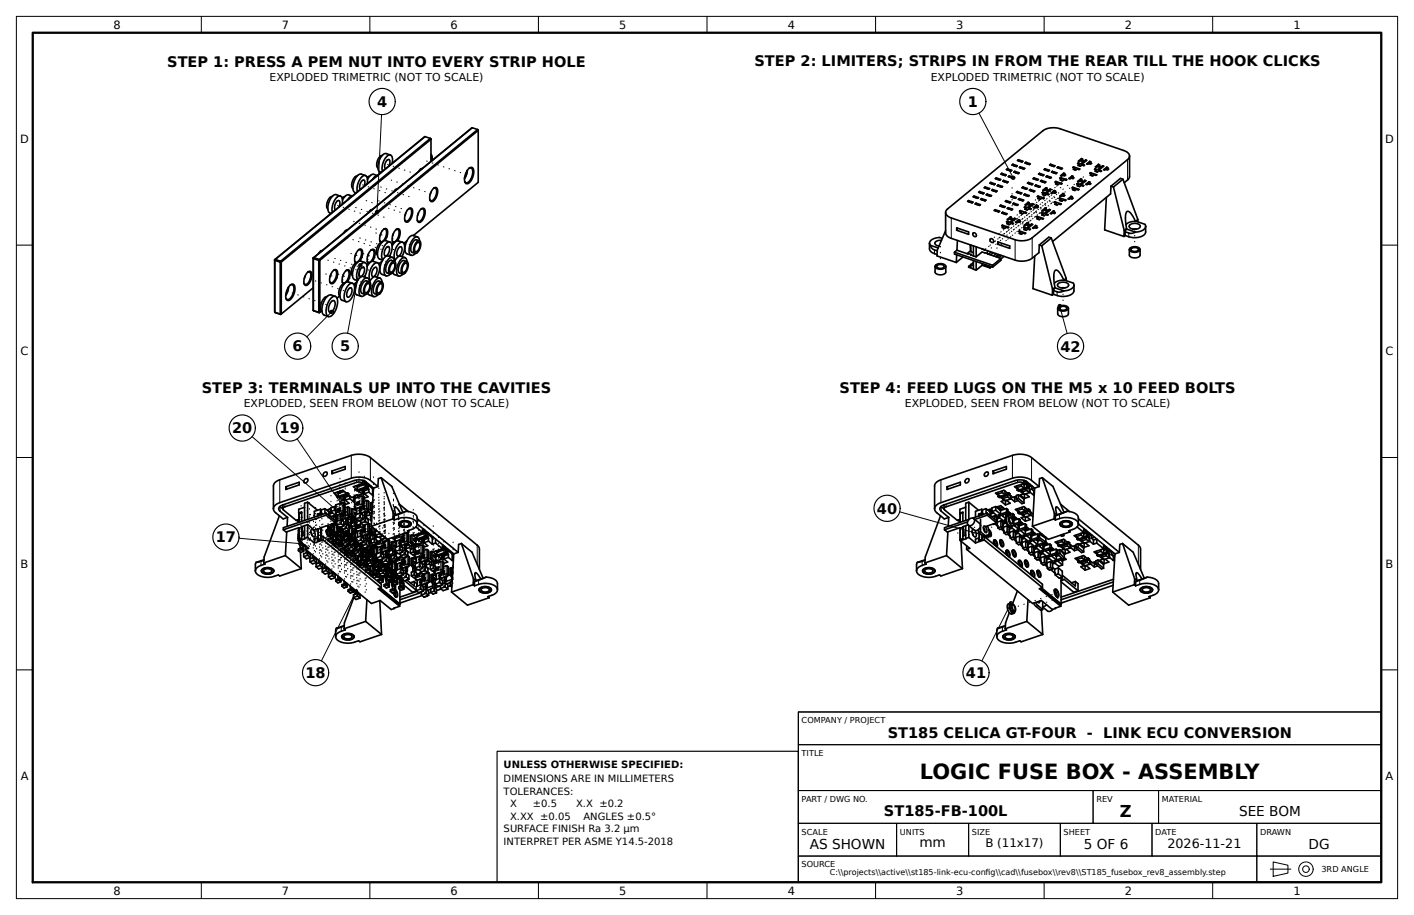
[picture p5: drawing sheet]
<svg xmlns="http://www.w3.org/2000/svg" width="432mm" height="279mm" viewBox="0 0 432 279" stroke-linecap="round" stroke-linejoin="round" font-family="sans-serif">
<defs><g id="words">
<text font-size="6.4" x="280.9" y="237.9">LOGIC FUSE BOX - ASSEMBLY</text>
<text font-size="5" x="342" y="249.4">Z</text>
<g font-size="4.4">
<text x="51.1" y="20.4">STEP 1: PRESS A PEM NUT INTO EVERY STRIP HOLE</text>
<text x="230.4" y="20.1">STEP 2: LIMITERS; STRIPS IN FROM THE REAR TILL THE HOOK CLICKS</text>
<text x="115.2" y="32.6">4</text>
<text x="295.5" y="32.6">1</text>
<text x="89.3" y="107.3">6</text>
<text x="103.9" y="107.3">5</text>
<text x="323.8" y="107.3">42</text>
<text x="61.6" y="120.1">STEP 3: TERMINALS UP INTO THE CAVITIES</text>
<text x="256.4" y="120.1">STEP 4: FEED LUGS ON THE M5 x 10 FEED BOLTS</text>
<text x="70.9" y="132.3">20</text>
<text x="85.4" y="132.3">19</text>
<text x="267.8" y="156.8">40</text>
<text x="65.9" y="165.6">17</text>
<text x="93.3" y="207">18</text>
<text x="295" y="207">41</text>
<text x="271.1" y="225.2">ST185 CELICA GT-FOUR - LINK ECU CONVERSION</text>
<text x="269.9" y="249.2">ST185-FB-100L</text>
</g>
<g font-size="4.2">
<text x="378.4" y="249.1">SEE BOM</text>
<text x="247.3" y="259.1">AS SHOWN</text>
<text x="280.7" y="258.8">mm</text>
<text x="331" y="259.1">5 OF 6</text>
<text x="399.6" y="259.1">DG</text>
</g>
<text font-size="3.9" x="356.5" y="259">2026-11-21</text>
<text font-size="3.6" x="300.9" y="258.7">B (11x17)</text>
<g font-size="3.5">
<text x="34.6" y="8.8">8</text>
<text x="86.1" y="8.8">7</text>
<text x="137.6" y="8.8">6</text>
<text x="189.1" y="8.7">5</text>
<text x="240.5" y="8.8">4</text>
<text x="292" y="8.8">3</text>
<text x="343.5" y="8.8">2</text>
<text x="395" y="8.8">1</text>
<text x="6.2" y="43.7">D</text>
<text x="423" y="43.7">D</text>
<text x="6.3" y="108.5">C</text>
<text x="423.1" y="108.5">C</text>
<text x="6.3" y="173.4">B</text>
<text x="423.1" y="173.4">B</text>
<text x="6.3" y="238.2">A</text>
<text x="423.1" y="238.2">A</text>
<text x="34.6" y="273.2">8</text>
<text x="86.1" y="273.2">7</text>
<text x="137.6" y="273.2">6</text>
<text x="189.1" y="273.1">5</text>
<text x="240.5" y="273.2">4</text>
<text x="292" y="273.2">3</text>
<text x="343.5" y="273.2">2</text>
<text x="395" y="273.2">1</text>
</g>
<g font-size="3.3">
<text x="82.3" y="24.6">EXPLODED TRIMETRIC (NOT TO SCALE)</text>
<text x="284.2" y="24.6">EXPLODED TRIMETRIC (NOT TO SCALE)</text>
<text x="74.4" y="124.3">EXPLODED, SEEN FROM BELOW (NOT TO SCALE)</text>
<text x="276.3" y="124.3">EXPLODED, SEEN FROM BELOW (NOT TO SCALE)</text>
</g>
<g font-size="3.1">
<text x="153.8" y="234.4">UNLESS OTHERWISE SPECIFIED:</text>
<text x="153.8" y="238.9">DIMENSIONS ARE IN MILLIMETERS</text>
<text x="153.8" y="242.7">TOLERANCES:</text>
<text x="155.7" y="246.6">X</text>
<text x="155.7" y="250.4">X.XX ±0.05</text>
<text x="162.7" y="246.6">±0.5</text>
<text x="175.9" y="246.6">X.X ±0.2</text>
<text x="178.2" y="250.4">ANGLES ±0.5°</text>
<text x="153.8" y="253.9">SURFACE FINISH Ra 3.2 µm</text>
<text x="153.8" y="258">INTERPRET PER ASME Y14.5-2018</text>
</g>
<g font-size="2.5">
<text x="244.8" y="220.6">COMPANY / PROJECT</text>
<text x="244.8" y="230.9">TITLE</text>
<text x="244.8" y="244.8">PART / DWG NO.</text>
<text x="334.8" y="244.9">REV</text>
<text x="354.8" y="244.9">MATERIAL</text>
<text x="244.8" y="254.9">SCALE</text>
<text x="274.8" y="254.9">UNITS</text>
<text x="296.8" y="254.9">SIZE</text>
<text x="324.8" y="254.9">SHEET</text>
<text x="352.8" y="254.9">DATE</text>
<text x="384.8" y="254.9">DRAWN</text>
<text x="244.8" y="264.9">SOURCE</text>
<text x="253.4" y="267.2">C:\\projects\\active\\st185-link-ecu-confg\\cad\\fusebox\\rev8\\ST185_fusebox_rev8_assembly.step</text>
<text x="300.9" y="267.2">i</text>
<text x="403.5" y="266.3">3RD ANGLE</text>
</g>
</g></defs>
<g fill="none" stroke="#000" stroke-width=".5">
<path d="M144.2 39l-.2 .1M144.2 39l-48.6 39.8M144.2 39l1.7 .6M145.9 39.6l.1 .2M145.9 39.6l-48.4 39.6M146 39.8l-48.3 39.7M146 39.8v15.9l-19.8 16.2M103.9 59.9l-.1-.1a4.2 4.2 0 0 0-2.4 4.8l.1 .3M103.9 59.9h.1a2.1 2.1 0 0 1 .5 2.5M103.9 59.9l-1.3-.5a2.63 2.63 0 0 0-2.2 2.4 2.85 2.85 0 0 0 .3 3.2l.4 .2M107.6 59.9a2.14 2.14 0 0 0-1.5 1.2M107.6 59.9l-1.2-.4a2 2 0 0 0-1.8 1.6"/>
<path d="M109.1 53.7a2.81 2.81 0 0 0-1.3 3.9M111.2 56.9a1.28 1.28 0 0 0-.2-1.9 2.13 2.13 0 0 0-.9 2.8M111.6 53.6h-.1a4.2 4.2 0 0 0-2.4 4.8v.2M111.6 53.6l.1 .1a2.1 2.1 0 0 1 .4 2.5M111.6 53.6l-1.4-.5a2.63 2.63 0 0 0-2.1 2.5 2.85 2.85 0 0 0 .2 3.1l.5 .2M112.9 53.8l-.8 .4M115.2 53.6a2.14 2.14 0 0 0-1.5 1.3M115.2 53.6l-1.2-.4a2 2 0 0 0-1.8 1.6M116.7 47.5a2.81 2.81 0 0 0-1.3 3.8M118.8 50.7a1.28 1.28 0 0 0-.2-2 2.13 2.13 0 0 0-.9 2.9M119.2 47.3h-.1a4.2 4.2 0 0 0-2.4 4.8l.1 .2M119.2 47.3l.1 .1a2.1 2.1 0 0 1 .5 2.5"/>
<path d="M119.2 47.3l-1.3-.4a2.63 2.63 0 0 0-2.2 2.4 2.85 2.85 0 0 0 .2 3.2l.5 .1M120.8 57.9l-.6 .8M121.2 57.9h-.4M121.4 57.7l-.6 .2M128.4 51.7l-.6 .7M128.8 51.6l-.4 .1M129 51.4l-.6 .3M129.8 41.7l-45.9 37.6M129.8 41.7l-45.8 37.5M129.8 41.7l1.6 .6M131.4 42.3l.2 .2M131.4 42.3l-45.7 37.5"/>
<path d="M131.6 58.7l-.3 .8M131.6 42.5v6.8v-1.5M131.6 47.1a1.98 1.98 0 0 1 .3 1.9M131.6 42.5l-45.7 37.5M132.3 57.6a.78 .78 0 0 1 1-.3 .78 .78 0 0 1 .4 1.1 3.2 3.2 0 0 1-1.9 3.2 2.32 2.32 0 0 1-.1-3.2zM132.4 57.5l.3-.1a.94 .94 0 0 1 .6 1.5 2.17 2.17 0 0 1-1.7 2.4l-.3-.3M142.6 52.1l-.7 2.3M142.7 52l-.2 1.3-.7 1.3M143.1 51.5a.9 .9 0 0 1 1.2-.3 .9 .9 0 0 1 .4 1.2 3.7 3.7 0 0 1-2.1 3.7 2.27 2.27 0 0 1-.4-3.1zM143.3 51.4l.5-.1a1.63 1.63 0 0 1 .4 2.2 2.54 2.54 0 0 1-1.8 2.3l-.5-.4M297.5 59.9l-.3 .2 1.4 .4M297.5 59.9l1.3 .4-.3 .3"/>
<path d="M297.5 59.9v.3M299.2 58.5v.3l1.1 .3M299.2 58.5l1.3 .4-.3 .3M299.2 58.5l-.3 .2 1.3 .5M299.4 58.9h.1M300.9 57.1v.3l1.1 .4M300.9 57.1l1.3 .5-.3 .2M300.9 57.1l-.3 .2 1.3 .5M301.1 57.5h.1M301.1 59.5l.3-.2 1.4 .4-.3 .3zM301.4 59.3v.2l1.1 .4M301.7 59.6v.1"/>
<path d="M302.5 55.7l-.2 .2 1.4 .5M302.5 55.7l1.4 .5-.3 .2M302.5 55.7v.3M302.8 56.1h.1M302.8 58.1l.3-.2 1.4 .4-.3 .3zM303.1 57.9v.3l1.1 .3M303.4 58.2v.1M303.9 54.6l.3-.3 1.4 .5-.3 .2zM304.2 54.3v.3l1.1 .4M304.5 54.7v.1M304.5 56.7l.3-.2 1.4 .4-.3 .2zM304.8 56.5v.3"/>
<path d="M305.1 56.9h.1M305.6 53.2l.3-.3 1.4 .5-.3 .2zM305.9 52.9v.3l1.1 .4M306.2 53.3v.1M306.2 55.3l.3-.2 1.4 .5-.3 .2zM306.5 55.1v.3l1.1 .4M306.8 55.5h.1M307.6 51.5v.3M307.6 51.5l-.3 .3 1.4 .4M307.6 51.5l1.4 .5-.3 .2M307.9 51.9v.1M307.9 53.9l.3-.2 1.4 .5-.3 .2z"/>
<path d="M308.2 53.7v.3l1.1 .4M308.5 54.1h.1M309 59.9v.3l1.1 .3M309 50.4l.3-.2 1.4 .4-.3 .3zM309.3 50.2v.2l1.1 .4M309.6 50.5v.1M309.9 52.3l-.3 .3 1.4 .4M309.9 52.3l1.3 .5-.2 .2M309.9 52.3v.3M310.2 52.7v.1M310.7 58.5l-.3 .2 1.4 .4M310.7 58.5l1.3 .4-.3 .3"/>
<path d="M310.7 58.5v.3M311 58.9h.1M311 48.8v.3l1.1 .3M311 48.8l1.4 .4-.3 .3M311 48.8l-.3 .2 1.4 .5M311.3 49.2h.1M311.3 51.2l.3-.3 1.3 .5-.3 .2zM311.6 50.9v.3l1.1 .4M311.9 51.3v.1M312.4 57.1v.3l1.1 .4M312.4 57.1l1.3 .5-.3 .2M312.4 57.1l-.3 .2 1.3 .5"/>
<path d="M312.6 57.5h.1M312.9 59.3l-.2 .2 1.4 .4M312.9 59.3l1.4 .4-.3 .3M312.9 59.3v.2M313 49.8l.3-.3 1.3 .5-.3 .2zM313.2 59.6v.1M313.3 49.5v.3l1.1 .4M313.5 49.9v.1M313.8 55.9l.3-.2 1.3 .5-.3 .2zM314.1 55.7v.3l1.1 .4M314.3 56.1h.1M314.3 58.1l.3-.2 1.4 .4-.3 .3z"/>
<path d="M314.6 57.9v.3l1.1 .3M314.9 58.2v.1M315.7 54.3l-.2 .3 1.4 .4M315.7 54.3l1.4 .5-.3 .2M315.7 54.3v.3M316 54.7v.1M316 56.7l.3-.2 1.4 .4-.3 .3zM316.3 56.5v.3l1.1 .3M316.6 56.9h.1M317 59.9l-.2 .1 .6 .2M317 59.9l1.9 .6-.2 .2-.6-.2-.5 .4-.7-.3 .5-.4M317 59.9v.2"/>
<path d="M317.1 53.2l.3-.3 1.4 .5-.3 .2zM317.4 52.9v.3l1.2 .4M317.7 53.3v.1M318 55.1l-.3 .2 1.4 .5M318 55.1l1.4 .5-.3 .2M318 55.1v.3M318.3 55.5h.1M318.4 58.7l-.2 .1 .6 .3M318.4 58.7l1.9 .6-.2 .2-.6-.2-.4 .4-.7-.3 .4-.3M318.4 58.7v.2M318.5 58.1l.9-.8 .3 .1-.3 .3 .6 .2-.3 .2-.6-.2-.3 .3zM318.8 59.1v.5"/>
<path d="M318.8 51.8l.3-.3 1.4 .5-.3 .2zM319.1 51.5v.3l1.1 .4M319.4 57.3v.7M319.4 51.9v.1M319.4 53.9l.3-.2 1.4 .5-.3 .2zM319.4 58.8l1.3-1 .3 .1-1.2 1zM319.7 53.7v.3l1.1 .4M320 54.1h.1M320.7 57.8v.3M320.8 50.2l-.3 .2 1.4 .4M320.8 50.2l1.4 .4-.3 .3M320.8 50.2v.2"/>
<path d="M321 59l.9-.8 .4 .1-.4 .3 .6 .2-.3 .2-.6-.2-.3 .3zM321.1 50.5v.1M321.1 52.6l.3-.3 1.4 .5-.3 .2zM321.4 52.3v.3l1.1 .4M321.7 52.7v.1M321.9 58.2v.7M322.4 55.4l-.2 .2 .6 .2M322.4 55.4l1.9 .7-.2 .1-.6-.2-.4 .4-.8-.2 .5-.4M322.4 55.4v.3M322.8 55.8v.5M323.1 50.9l-.3 .3 1.4 .4M323.1 50.9l1.3 .5-.2 .2"/>
<path d="M323.1 50.9v.3M323.4 51.3v.1M323.6 59.9l1-.8 .3 .1-.3 .3 .6 .2-.3 .2-.6-.2-.3 .3zM323.9 54.2l-.3 .2 .6 .2M323.9 54.2l1.9 .7-.3 .2-.5-.3-.5 .4-.7-.2 .4-.4M323.9 54.2v.3M323.9 53.6l.9-.7 .4 .1-.4 .3 .6 .1-.3 .3-.6-.2-.3 .3zM324.2 54.6v.5M324.6 59.1v.7M324.8 52.9v.7M326.4 54.5l.9-.8 .4 .1-.3 .3 .5 .2-.3 .2-.5-.1-.4 .2zM327.1 60v.7"/>
<path d="M327.3 53.7l.1 .8M327.6 57.2l1.9 .6-.2 .2-.6-.2-.5 .4-.7-.3 .5-.3M327.6 57.2l-.2 .2 .6 .2M327.6 57.2v.2M327.8 51l-.2 .1 .6 .2M327.8 51l1.9 .6-.2 .2-.6-.2-.4 .4-.7-.3 .4-.4M327.8 51v.2M328 57.6v.5M328.2 51.3v.6M329 56l1.9 .6-.2 .2-.6-.2-.4 .4-.7-.3 .4-.3M329 56l-.2 .2 .6 .2M329 56v.2"/>
<path d="M329.1 55.4l.9-.8 .3 .2-.3 .2 .6 .2-.3 .3-.6-.2-.3 .2zM329.3 49.8l-.2 .1 .6 .3M329.3 49.8l1.9 .6-.2 .2-.6-.2-.5 .4-.7-.3 .5-.3M329.3 49.8v.2M329.3 49.2l1-.8 .3 .1-.3 .3 .5 .2-.3 .2-.5-.2-.4 .3zM329.4 56.4v.5M329.7 50.2v.5M330 54.6v.8M330 56.1l1.3-1 .3 .1-1.2 1zM330.3 48.4v.7M330.3 49.9l1.2-1 .4 .1-1.3 1zM331.3 55.1v.4"/>
<path d="M331.5 48.9v.3M331.6 56.3l.9-.8 .4 .1-.4 .3 .6 .2-.3 .2-.5-.2-.4 .3zM331.8 50.1l1-.8 .3 .1-.3 .3 .5 .2-.2 .2-.6-.2-.3 .3zM332.5 55.5v.7M332.8 49.3v.7M333 52.7l-.2 .2 .6 .2M333 52.7l1.9 .7-.2 .2-.6-.2-.4 .3-.8-.2 .5-.4M333 52.7v.3M333.4 53.1v.5M334.5 51.5l-.2 .2 .5 .2M334.5 51.5l1.9 .7-.2 .2-.6-.2-.5 .3-.7-.2 .4-.4M334.5 51.5v.3"/>
<path d="M334.5 51l.9-.8 .4 .1-.3 .3 .5 .2-.3 .2-.5-.2-.4 .3zM334.8 51.9v.5M335.4 50.2l.1 .7M335.5 51.6l1.2-1 .3 .1-1.2 1.1zM336.7 50.6v.4M337 51.8l1-.7 .3 .1-.3 .2 .5 .2-.3 .3-.5-.2-.3 .2zM338 51.1v.7M339.3 56.8l-.2 2.4-17.7 14.5M339.3 56.8l.7 .3M340 57.1l3.3 13.3M342.9 54.7l-.7-.2-2.9 2.3M342.9 54.7l-2.9 2.4"/>
<path d="M342.9 54.7l4.6 12.3M344.9 47.7v6.3l-.3 .7-1.3 1.1M344.9 47.7a2.12 2.12 0 0 0-1.7-1.7l-19.5-6.7a6.1 6.1 0 0 0-5.2 .6l-29.1 23.9-.6 1.1M344.9 47.7l-.6 1-29.1 23.9a6.1 6.1 0 0 1-5.2 .6l-19.5-6.6a2.12 2.12 0 0 1-1.7-1.7M83.9 79.3v16.1M83.9 79.3v.2M83.9 79.5v15.9M83.9 79.5l1.7 .6M84 79.2l-.1 .3M84 79.2l-.1 .1M84 79.2l1.7 .6M85.7 79.8l.2 .2"/>
<path d="M85.7 79.8l-.1 .3M95.6 78.8l.1 16M95.6 78.8l.1 .2M95.7 79v15.8M95.7 79l1.6 .5M95.8 78.7l-.1 .3M95.8 78.7l-.2 .1M95.8 78.7l1.7 .5M97.3 79.5v15.9M97.5 79.2l.2 .3M97.5 79.2l-.2 .3M97.7 79.5h-.4"/>
<path d="M97.7 79.5v15.9M97.8 76.7l-.6 .8M98.2 76.7h-.4M98.4 76.5l-.6 .2M101.4 60a2.81 2.81 0 0 0-1.3 3.8M103.5 63.2a1.28 1.28 0 0 0-.1-2 2.13 2.13 0 0 0-.9 2.9M105.2 60.1l-.7 .4M105.5 70.5l-.6 .7M105.9 70.4l-.4 .1M106.1 70.2l-.6 .3M108.7 77.5l-.3 .8M109.5 76.3l.3-.1a.94 .94 0 0 1 .6 1.5 2.17 2.17 0 0 1-1.7 2.4l-.4-.3"/>
<path d="M109.9 79.7a2.75 2.75 0 0 0 .3-3.6 3.2 3.2 0 0 0-1.8 3.8l.3 .4M112.5 77.5l-.3 .9M113.1 64.2l-.6 .8M113.3 76.3h.3a.94 .94 0 0 1 .6 1.5 2.17 2.17 0 0 1-1.7 2.3l-.3-.3M113.5 64.1l-.4 .1M113.7 79.8a2.75 2.75 0 0 0 .3-3.7 3.2 3.2 0 0 0-1.8 3.8l.3 .5M113.7 64l-.6 .2M116.3 71.2l-.3 .8M116.6 74.1a2.81 2.81 0 0 0-1.3 3.8M116.6 79.8l-.9 .8M117.2 70a3.3 3.3 0 0 0-.8 4.1M117.2 70a.72 .72 0 0 1 .9-.1 .72 .72 0 0 1 .3 .8 4.5 4.5 0 0 1-.9 2.8"/>
<path d="M117.2 70l.2-.1a.94 .94 0 0 1 .6 1.5 2.17 2.17 0 0 1-1.7 2.4l-.3-.3M118 75.6a.55 .55 0 0 1 .8-.2 .55 .55 0 0 1 .2 .7l-.1 .6a1.2 1.2 0 0 1-1.4 1.3l-.1-1zM119.1 78l.1 .4M119.1 73.9h-.1a4.1 4.1 0 0 0-2.4 4.7l.3 .7M119.1 73.9a3.2 3.2 0 0 1 0 4.1l-.2 .3M119.1 73.9l-1.4-.4a2.63 2.63 0 0 0-2.1 2.4 2.85 2.85 0 0 0 .2 3.2l1 .3M119.8 78.6l-1.5-.5a4.4 4.4 0 0 0-1.9 5.5l1.5 .6M119.8 78.6l.5 .4 .2 .8M119.8 78.6h-.2a4.4 4.4 0 0 0-1.9 5.5l.2 .1M120.1 71.3l-.2 .8M120.4 74.1l-.8 .4M120.4 79.8l-.9-.3a2.67 2.67 0 0 0-1.3 3.8l.9 .3"/>
<path d="M120.4 79.8a2.67 2.67 0 0 1-1.3 3.8M120.4 79.8a2.67 2.67 0 0 0-1.3 3.8M120.4 79.4l.3 .1M121 70.1a3.3 3.3 0 0 0-.8 4M121 70.1a.72 .72 0 0 1 .9-.2 .72 .72 0 0 1 .3 .9 4.5 4.5 0 0 1-.8 2.7M121 70.1l.2-.1a.94 .94 0 0 1 .7 1.5 2.17 2.17 0 0 1-1.8 2.4l-.3-.4M121.8 75.6a.55 .55 0 0 1 .8-.2 .55 .55 0 0 1 .2 .8l-.1 .5a1.2 1.2 0 0 1-1.4 1.4l-.1-1.3zM122.9 74h-.1a4.1 4.1 0 0 0-2.4 4.7l.3 .7M122.9 74a3.2 3.2 0 0 1 0 4.1l-.2 .3M122.9 74l-1.3-.5a2 2 0 0 0-1.9 1.6M123.7 78.7l-1.4-.5a2 2 0 0 0-1.8 1.6M123.7 78.7l.4 .4 .2 .8"/>
<path d="M123.7 78.7l-.3-.1a4.4 4.4 0 0 0-1.9 5.5l.2 .2M124 65l-.3 .8M124.2 79.9l-.8-.3a2.67 2.67 0 0 0-1.3 3.8l.8 .3M124.2 79.9a2.67 2.67 0 0 1-1.3 3.8M124.2 79.9a2.67 2.67 0 0 0-1.3 3.8M124.3 73.5l-1 .8M124.6 63.9a.78 .78 0 0 1 1.1-.3 .78 .78 0 0 1 .3 1 3.2 3.2 0 0 1-1.8 3.3 2.32 2.32 0 0 1-.1-3.2zM124.8 63.8l.2-.1a.94 .94 0 0 1 .7 1.5 2.17 2.17 0 0 1-1.8 2.3l-.3-.3M126.8 77.4l-.7 .5-.5 .1M127.3 74.3a.59 .59 0 0 1 .8-.1 .59 .59 0 0 1 .1 .8l-.4 1.3a.67 .67 0 0 1-1 .5 .67 .67 0 0 1-.2-1zM127.5 72.3l-1.6-.4a4.4 4.4 0 0 0-1.8 5.5l1.5 .6M127.5 72.3l.4 .5 .2 .8"/>
<path d="M127.5 72.3h-.3a4.4 4.4 0 0 0-1.9 5.5l.3 .2M127.8 65l-.3 .8M128.1 73.5l-.9-.3a2.67 2.67 0 0 0-1.3 3.9l.8 .3M128.1 73.5a2.67 2.67 0 0 1-1.4 3.9M128.1 73.5a2.67 2.67 0 0 0-1.4 3.9M128.5 64a.78 .78 0 0 1 1-.3 .78 .78 0 0 1 .3 1 3.2 3.2 0 0 1-1.8 3.2 2.32 2.32 0 0 1-.1-3.1zM128.6 63.8l.3-.1a.94 .94 0 0 1 .6 1.5 2.17 2.17 0 0 1-1.7 2.4l-.4-.3M283.8 74.3l.3 .6M283.8 74.3v1.7a1.87 1.87 0 0 0 1.6 1.5l.8 .2M284.1 74.9l.7 1.1 1.4 .6M284.1 74.9l2.4 .8M287.5 73.4a1.53 1.53 0 0 0-2 .9l.3 .5 .8 .3"/>
<path d="M287.8 72.8a3.7 3.7 0 0 0-3.3 .4l-.5 .6-.2 .5M288.8 64.9v6.2a2.12 2.12 0 0 0 1.7 1.7l19.5 6.6a6.1 6.1 0 0 0 5.2-.6l2.1-1.6 .1-2.4M288.8 70.4l-2.6 6-.1 1.7 5.9 2M291.5 77l11.6 4M291.5 77v.6l11.6 4M292.1 69.6l3.7 1.2v.8l-3.7-1.3zM292.1 77.8l-.1 2.3M292.2 76.4l4.4 1.3M292.2 76.4l-.7 .6M292.4 69.7l-.3 .6M292.4 73.4l-.2 3M294.1 78.5l-2.1 1.6"/>
<path d="M295.5 61.5l.3-.2 1.3 .4-.3 .3zM295.8 61.3v.2l1.1 .4M296.1 61.6v.1M296.3 74.7l.1 1.9-1.1 .9M296.5 74.8v2.1l.8 .2M296.6 77.7l-.2 .1 .9 .3M296.6 77.7v.2M297.2 71.2a.6 .6 0 0 1 .9 .2 .6 .6 0 0 1-.5 .8l-.5-.5zM297.3 75.1v3l.8 .3M297.3 79.6v2.6l.8 .3M297.7 60.2v.1M297.8 62.3l.2-.3 1.4 .5-.3 .2z"/>
<path d="M298 62v.3l1.2 .4M298.1 75.4v3M298.1 79.8v2.7M298.3 62.4v.1M299.7 60.6l-.3 .3 1.5 .4M299.7 60.6l1.4 .5-.3 .2M299.7 60.6v.3M299.9 76h.1M300 61v.1M300.8 76.3h.1M301.6 77.4l-1.7-.5-1.8 1.5M301.6 77.4l4.1 1.5"/>
<path d="M301.6 77.4v.1M301.7 76.6l-.3 .7M302.4 76.9l-.3 .8M302.5 73a.6 .6 0 0 1 .9 .2 .6 .6 0 0 1-.6 .8l-.4-.5zM303.3 77.2l-.8 .6M303.6 64.3l.3-.3 1.4 .5-.3 .2zM303.9 64v.3l1.1 .4M304.2 64.4v.1M304.2 77.5l-.8 .6M304.7 73.9l3.6 1.2v.7l-3.6-1.2zM304.9 77.7l-.8 .7M304.9 73.9l-.2 .7"/>
<path d="M305.2 77.8l-.8 .7M305.6 62.6l-.3 .3 1.4 .4M305.6 62.6l1.4 .5-.3 .2M305.6 62.6v.3M305.7 78.9v.6l-2.6 2.1M305.7 78.9l-2.6 2.1M305.8 78l-.8 .7M305.9 63v.1M306.1 68.8l-.2 .1 .6 .2M306.1 68.8l1.9 .6-.2 .2-.6-.2-.4 .4-.7-.3 .4-.4M306.1 68.8v.2M306.2 64.8v.3l1.1 .4"/>
<path d="M306.2 64.8l1.3 .5-.3 .2M306.2 64.8l-.3 .2 1.3 .5M306.5 65.2h.1M306.5 69.1v.6M306.6 78.3l-.9 .8M307 61.5l.3-.2 1.3 .4-.2 .3zM307.3 61.3v.2l1.1 .4M307.6 61.6v.1M307.6 67.6l-.2 .1 .5 .3M307.6 67.6l1.9 .6-.2 .2-.6-.2-.5 .4-.7-.3 .4-.3M307.6 67.6v.2M307.6 67l.9-.8 .4 .1-.3 .3 .5 .2-.3 .2-.5-.2-.4 .3z"/>
<path d="M307.9 63.4l-.3 .3 1.4 .4M307.9 63.4l1.3 .5-.3 .2M307.9 63.4v.3M307.9 68v.5M308.1 63.8h.1M308.5 66.2l.1 .7M308.6 67.7l1.2-1 .3 .1-1.2 1zM308.7 60.1l.3-.2 1.3 .4-.3 .3zM309.3 60.2v.1M309.3 62.3l.3-.3 1.3 .5-.3 .2zM309.6 62v.3l1.1 .4M309.8 66.7v.3"/>
<path d="M309.8 62.4v.1M310.1 67.9l1-.8 .3 .1-.3 .3 .5 .2-.2 .2-.6-.2-.3 .3zM311 60.9l.3-.3 1.3 .5-.3 .2zM311.1 67.1v.7M311.3 60.6v.3l1.1 .4M311.3 70.5l1.9 .7-.2 .2-.6-.2-.4 .3-.8-.2 .5-.4M311.3 70.5l-.2 .2 .6 .2M311.3 70.5v.3M311.5 61v.1M311.6 64.3l-.3 .2 .6 .2M311.6 64.3l1.9 .7-.3 .1-.5-.2-.5 .4-.7-.2 .4-.4M311.6 64.3v.3"/>
<path d="M311.7 70.9v.5M311.9 64.7v.5M312.8 69.3l1.9 .7-.2 .2-.6-.2-.5 .3-.7-.2 .4-.4M312.8 69.3l-.3 .2 .6 .2M312.8 69.3v.3M313 63.1l-.2 .2 .6 .2M313 63.1l1.9 .7-.2 .2-.6-.3-.4 .4-.8-.2 .5-.4M313 63.1v.3M313 62.5l1-.7 .3 .1-.3 .3 .5 .1-.2 .3-.6-.2-.3 .3zM313.1 69.7v.5M313.4 63.5v.5M313.7 68l.4 .1-.4 .3"/>
<path d="M313.7 68l-.9 .8 .3 .1 .4-.3 .5 .2 .3-.2-.6-.2M313.7 68v.7M313.7 68.4v.3M313.8 69.4l1.2-1 .3 .1-1.2 1.1zM314 61.8v.7M314 63.2l1.2-1 .4 .1-1.3 1zM315 68.4v.4M315.2 62.2v.4M315.3 69.6l1-.7 .3 .1-.3 .2 .5 .2-.3 .3-.5-.2-.3 .2zM315.6 63.4l.9-.8 .3 .1-.3 .3 .6 .2-.3 .2-.6-.1-.3 .2zM316 78.2l-.6 9.9 5.9 2.1M316.3 68.9v.7"/>
<path d="M316.5 62.6v.8M316.7 66.1l1.9 .6-.2 .2-.6-.2-.4 .4-.7-.3 .4-.3M316.7 66.1l-.2 .2 .6 .2M316.7 66.1v.2M317.1 66.5v.5M317.4 60.2v.6M317.4 74.8l.7 .3M318.1 75.1l3.3 13.3M318.2 64.9l1.9 .6-.2 .2-.6-.2-.5 .4-.7-.3 .5-.3M318.2 64.9l-.2 .2 .6 .2M318.2 64.9v.2M318.2 64.3l1-.8 .3 .2-.3 .2 .5 .2-.3 .3-.5-.2-.3 .2z"/>
<path d="M318.6 65.3v.5M319.2 63.5v.8M319.2 65l1.2-1 .4 .1-1.3 1zM320.4 64v.4M320.7 65.2l1-.8 .3 .1-.3 .3 .6 .2-.3 .2-.6-.2-.3 .3zM321 72.7l-.7-.3-2.9 2.4M321 72.7l-2.9 2.4M321 72.7l4.6 12.3M321.7 64.4v.7M322.2 61.6l1.9 .7-.2 .2-.6-.2-.5 .3-.7-.2 .4-.4M322.2 61.6l-.2 .2 .5 .2M322.2 61.6v.3"/>
<path d="M322.5 62v.5M323.6 60.4l1.9 .7-.2 .2-.6-.2-.4 .3-.8-.2 .5-.4M323.6 60.4l-.2 .2 .6 .2M323.6 60.4v.3M324 60.8v.5M326.2 60.7l.9-.7 .3 .1-.3 .2 .6 .2-.3 .3-.6-.2-.3 .2zM337.9 60.3l-.6 9.9 5.9 2M343.3 70.4l-.1 1.8M343.6 70.8l1.6 .5 1.6-.4M343.6 70.8l.3-.9 2.9 1M343.6 70.8v1.1M343.6 71.9l-.4 .3"/>
<path d="M344.9 76.2a1.98 1.98 0 0 1 3.3 0M344.9 76.2a1.98 1.98 0 0 0 3.3 0M344.9 76.2v1.7a1.98 1.98 0 0 0 3.3 0v-1.7M345 68.7a1.95 1.95 0 0 1 3.2 .5 2.11 2.11 0 0 1-3.4-.1zM345.5 75.9a1.19 1.19 0 0 1 1.2-.4 1.19 1.19 0 0 1 .9 .9 1.25 1.25 0 0 1-2.2-.4zM346 70h1.1M346.8 67.6a3.5 3.5 0 0 0-3 1M346.8 67.6a4.6 4.6 0 0 0-2.4-3.1 2.69 2.69 0 0 0-.7 2.6l.3 2.7-.7 .6M346.8 67.5l2.8 1 .3 .6M347.5 67l-.7 .6M347.5 67v.8M349.9 69.1a2.46 2.46 0 0 1-2.8 1.8h-.3"/>
<path d="M349.9 69.1v1.7a3.4 3.4 0 0 1-4.2 1.7l-2.1-.6M83.9 95.4l1.8 .6M83.9 95.4l1.7 .5M85.6 95.9l.1 .1M85.6 80.1v15.8M85.9 95.9l-.2 .1M85.9 95.9h-.3M85.9 80l-.3 .1M85.9 80v15.9M88 87.8l-.7 2.3M88.1 87.6l-.2 1.4-.6 1.2M88.5 87.2a.9 .9 0 0 1 1.2-.3 .9 .9 0 0 1 .4 1.1 3.7 3.7 0 0 1-2.1 3.8 2.27 2.27 0 0 1-.4-3.1z"/>
<path d="M88.7 87l.5-.1a1.63 1.63 0 0 1 .4 2.2 2.54 2.54 0 0 1-1.8 2.4l-.5-.4M93.2 84.3l-.3 .8M93.9 83.2a.78 .78 0 0 1 1-.3 .78 .78 0 0 1 .3 1 3.2 3.2 0 0 1-1.8 3.3 2.32 2.32 0 0 1-.1-3.2zM94 83.1l.3-.1a.94 .94 0 0 1 .6 1.5 2.17 2.17 0 0 1-1.7 2.4l-.4-.4M95.6 87.9l-9.7 8M95.7 94.8l1.8 .7M95.7 94.8l1.6 .6M97.3 95.4l.2 .1M97.7 95.4l-.2 .1M97.7 95.4h-.4M98.2 94.9l-.5 .5M99.9 90.6a3.3 3.3 0 0 0-1.6 4.5"/>
<path d="M101 83.7l-.2 .9M101.2 92.1a.68 .68 0 0 1 .9-.2 .68 .68 0 0 1 .3 .9 2.31 2.31 0 0 1-1.7 2.6 2.49 2.49 0 0 1 .5-3.3zM101.7 82.7a.78 .78 0 0 1 1.1-.3 .78 .78 0 0 1 .3 1 3.2 3.2 0 0 1-1.8 3.2 2.32 2.32 0 0 1-.1-3.1zM101.9 82.6l.2-.1a.94 .94 0 0 1 .7 1.5 2.17 2.17 0 0 1-1.8 2.3l-.3-.3M102.4 90.5h-.1a2.18 2.18 0 0 0-2 1.7 4 4 0 0 0-.2 4.4l.2 .1M102.4 90.5l.2 .2a4.8 4.8 0 0 1-2 6h-.3M102.4 90.5l-1.4-.5a2.18 2.18 0 0 0-2 1.8 4 4 0 0 0-.2 4.3l1.5 .6M103.7 90.4l-.8 .6M104.9 83.8l-.3 .8M105.1 86.7a2.81 2.81 0 0 0-1.3 3.8M105.7 82.6l.2-.1a.94 .94 0 0 1 .7 1.5 2.17 2.17 0 0 1-1.8 2.4l-.3-.3M106.1 86.1a2.75 2.75 0 0 0 .3-3.7 3.2 3.2 0 0 0-1.8 3.8l.3 .5"/>
<path d="M106.6 88.2a.55 .55 0 0 1 .7-.2 .55 .55 0 0 1 .2 .7l-.1 .6a1.2 1.2 0 0 1-1.4 1.3v-1.3zM107.6 86.5h-.1a2.63 2.63 0 0 0-2.1 2.4 2.85 2.85 0 0 0 .2 3.2h.1M107.6 86.5l.3 .2a4.4 4.4 0 0 1-1.9 5.5l-.3-.1M107.6 86.5l-1.3-.4a2.63 2.63 0 0 0-2.2 2.4 2.85 2.85 0 0 0 .3 3.2l1.3 .4M108.9 80.3a2.81 2.81 0 0 0-1.3 3.8M109 86.1l-1 .7M110.4 81.8a.55 .55 0 0 1 .7-.2 .55 .55 0 0 1 .2 .8l-.1 .5a1.2 1.2 0 0 1-1.4 1.4v-1.3zM111.5 84.2v.4M111.5 80.2h-.1a4.1 4.1 0 0 0-2.5 4.7l.4 .7M111.5 80.2a3.2 3.2 0 0 1-.1 4.1l-.1 .3M111.5 80.2l-1.4-.5a2.63 2.63 0 0 0-2.2 2.4 2.85 2.85 0 0 0 .3 3.2l1 .4M111.5 89.9l-.6 .5-.6 .1"/>
<path d="M112 86.8a.59 .59 0 0 1 .8-.1 .59 .59 0 0 1 .1 .8l-.4 1.3a.67 .67 0 0 1-.9 .6 .67 .67 0 0 1-.3-1.1zM112.2 84.9l-1.5-.5a4.4 4.4 0 0 0-1.9 5.5l1.5 .6M112.2 84.9l.4 .4 .2 .8M112.2 84.9l-.3-.1a4.4 4.4 0 0 0-1.8 5.5l.2 .2M112.3 89.5l.4 .5 1.4 .6M112.8 80.4l-.8 .4M112.8 86.1l-.9-.3a2.67 2.67 0 0 0-1.3 3.8l.9 .3M112.8 86.1a2.67 2.67 0 0 1-1.3 3.8M112.8 86.1a2.67 2.67 0 0 0-1.3 3.8M112.8 85.7h.2M114.2 81.9a.55 .55 0 0 1 .8-.2 .55 .55 0 0 1 .1 .8v.5a1.2 1.2 0 0 1-1.4 1.3l-.1-1.2zM115.3 80.2h-.1a4.1 4.1 0 0 0-2.4 4.8l.3 .7"/>
<path d="M115.3 80.2a3.2 3.2 0 0 1 0 4.1l-.2 .3M115.3 80.2l-1.4-.4a2 2 0 0 0-1.8 1.6M115.4 90l-.7 .5-.6 .1M115.8 86.9a.59 .59 0 0 1 .9-.2 .59 .59 0 0 1 0 .9l-.4 1.3a.67 .67 0 0 1-.9 .5 .67 .67 0 0 1-.3-1zM116 84.9l-1.4-.4a2 2 0 0 0-1.8 1.6M116 84.9l.5 .4 .2 .9M116 84.9h-.2a4.4 4.4 0 0 0-1.9 5.5l.2 .2M116.6 86.1l-.9-.3a2.67 2.67 0 0 0-1.3 3.9l.9 .3M116.6 86.1a2.67 2.67 0 0 1-1.3 3.9M116.6 86.1a2.67 2.67 0 0 0-1.3 3.9M119.2 83.6l-.7 .6h-.6M119.6 80.5a.59 .59 0 0 1 .9-.1 .59 .59 0 0 1 .1 .9l-.5 1.3a.67 .67 0 0 1-.9 .5 .67 .67 0 0 1-.2-1z"/>
<path d="M120 83.2l.3 .6 1.4 .5M123 83.7l-.7 .5-.6 .1M123.5 80.6a.59 .59 0 0 1 .8-.1 .59 .59 0 0 1 .1 .8l-.5 1.3a.67 .67 0 0 1-.9 .6 .67 .67 0 0 1-.2-1.1zM285.5 81.4a1.98 1.98 0 0 1 3.3 0M285.5 81.4a1.98 1.98 0 0 0 3.3 0M285.5 81.4v1.7a1.98 1.98 0 0 0 3.3 0v-1.7M286.2 81.1a1.19 1.19 0 0 1 1.1-.5 1.19 1.19 0 0 1 1 .9 1.25 1.25 0 0 1-2.2-.3zM295.8 81.4v.2l1.5 .5M297.3 80.2l-1.5 1.2M297.3 81.1l-.8-.3v.8l-.7-.2M299.9 81l-1.8 1.5M299.9 80.5v.5"/>
<path d="M299.9 81l2.4 .8M300.8 81l.9 .4v-.3M300.8 80.8v.2M301 80.8l-.2 .2M302.3 81.3v.5M302.8 81.4l-.5 .4M303.1 81v.6M321.4 88.4l-.1 1.8M321.7 88.7l1.7 .5 1.5-.4M321.7 88.7v1.2M321.7 88.7l.4-.8 2.8 .9M321.7 89.9l-.4 .3"/>
<path d="M323 94.1a1.98 1.98 0 0 1 3.3 0M323 94.1a1.98 1.98 0 0 0 3.3 0M323 94.1v1.7a1.98 1.98 0 0 0 3.3 0v-1.7M323.1 86.6a1.95 1.95 0 0 1 3.2 .5 2.11 2.11 0 0 1-3.4 0zM323.6 93.9a1.19 1.19 0 0 1 1.2-.5 1.19 1.19 0 0 1 .9 .9 1.25 1.25 0 0 1-2.2-.3zM324.1 87.9h1.1M324.9 85.6a3.5 3.5 0 0 0-2.9 1M324.9 85.6a4.6 4.6 0 0 0-2.4-3.1 2.69 2.69 0 0 0-.7 2.6l.4 2.7-.8 .6M325 85.5l2.8 .9 .2 .7M325.6 85l-.7 .6M325.6 85v.7M328 87.1a2.46 2.46 0 0 1-2.8 1.7h-.3"/>
<path d="M328 87.1v1.7a3.4 3.4 0 0 1-4.2 1.7l-2.1-.6M83.5 155.4l.5 1 2.5 2.1 1.3-.5M83.5 155.4v-7a2.37 2.37 0 0 1 1.9-1.9l21.9-7.4a6.8 6.8 0 0 1 5.8 .6l32.8 26.9 .5 .9v6.4M85.3 157.5l-4.6 12.6-.1 1.8M85.5 154.7h.1M85.5 154.7l.9 .7M86.4 155.4l4.1 3.5 .8-.3M86.4 154.2v1.2M87.3 148.6l.2 .8M87.3 148.6l4.1-1.4v.9l-4.1 1.4zM87.8 158l-.1 2.7M90.6 158.9l.7 .5"/>
<path d="M90.8 158.8h.1M91.2 156.7l.9-.3v2.8M91.2 156.7l.1 .2M91.3 156.9h.1M91.3 156.9v2.6M92.1 156.6l-.8 .3M93 154.9l-1.8 .6v1.2M93.1 146.4a.57 .57 0 0 1 .9 0 .57 .57 0 0 1-.3 .8 .57 .57 0 0 1-.9 0 .57 .57 0 0 1 .3-.8zM93.9 153.4l-.9 .3v5.2M93.9 153.4l3 2.4M93.9 153.4v5.2M97 157l.2 .1"/>
<path d="M97 157v.6M97.2 157.1l-.1 .4M97.2 157.1v.4M97.2 157.1h.1M97.9 156.7l-.9 .3M97.9 155.5l.2 .2M97.9 155.5l-1.9 .6v1.8M97.9 155.5v1.2M97.9 156.7l.1 .1M98 156.9v.3M98 156.9h.1M98 156.8l.1 .1"/>
<path d="M98 156.8v.1M98 156.8l-.8 .3M98.1 155.7v1.5M98.1 156.9l.2 .1M98.1 156.9l.2 .2M99 144.3a.57 .57 0 0 1 .9 .1 .57 .57 0 0 1-.3 .8 .57 .57 0 0 1-.9 0 .57 .57 0 0 1 .3-.9zM99.2 155.3l1.2 1v1.1M99.2 155.3l-1.1 .4M99.2 155.3v1.5M99.6 157.3l-13.1 4.5M99.6 157.3l2.8 2.3-6.4 2.3-2.1-1.7M99.6 156.7l-13.1 4.4v.7"/>
<path d="M99.6 156.7v.6M99.6 156.7l2.8 2.3M100.6 155.4l.4 .3M100.7 155.4h.1M100.7 155.4v.1M100.8 155.5l.2 .2M100.8 155.4v.1M100.8 155.5v.1M101 155.3l-1.1 .4 1.1 .9M101 155.6v.1M101.3 156.4l-.3 .2M101.3 143.8l.3 .8"/>
<path d="M101.3 143.8l4.1-1.4v.9l-4.1 1.4zM101.4 160l.1 .3M101.5 156.6l-.8 .3v.7M101.6 159.9l.2 .8M101.7 159.9v.2M101.8 159.9l-.1 .3M101.9 157.5l.6 .5v1.8M101.9 157.5l-1 .3M101.9 157.5v1.1M101.9 159.8v2.5M102 157.6h.1M102.1 150.6l2.6-.9 1.2 1-2.6 .9z"/>
<path d="M102.2 154.7l-1.2 .4v1.5M102.2 154.7l.3 .3M102.2 155.8l.3 .3M102.2 155.8l-1.2 .4 1.5 1.2-.5 .2M102.2 154.7v1.1M102.3 159.7l.2 .1M102.5 159.3l.2 .1M102.5 159.8l-.6 .2 .3 .2M102.5 156.7l.6 .7M102.5 154.8h.1M102.5 157.9l.2 .1M102.6 156.6l-.1 .1"/>
<path d="M102.7 159.4v.6M102.7 159.4h.1M102.7 158.4l-.1 .1v.8M102.7 160l-.5 .2M102.7 159.2h.1M102.7 159.9h.1M102.9 157.9l-.1 2.6M102.9 157.7v.1M102.9 157.8v.1M102.9 157.8h.1M102.9 157.8l-.1 .1M102.9 157.7h.1"/>
<path d="M102.9 151.6h.1M103 150.4l.3 .3M103 150.3v.1M103 155.9v.1M103.1 157.6l-.7 .3M103.2 151.5l-.3 .1M103.2 151.5h.1M103.3 150.7v.9M103.7 155.6l-.7 .3M103.7 155.7l.1 .1M103.7 155.6v.1M103.7 155.7l-.7 .3"/>
<path d="M103.8 155.8l-.8 .2M103.9 155.1l-.7 .3-.2 .5M103.9 155.1l-.1 .7M103.9 155.1l-.2 .5M104 156.9l-.9 .3v1.8M104 156.9l.5 .4v1.6M104 156.9v1.8M104.1 157h.1M104.1 157l.3 .1M104.2 158.7l-1.4 .5M104.2 159.9l-1.4 .5 .8 .7M104.2 158.7l.8 .6v1.3"/>
<path d="M104.2 159.9l.8 .7M104.2 158.7v1.2M104.4 157.1l-.1 .1M104.5 158.6l.2 .1M104.5 156h.4M104.5 158.6l.2 .2M104.5 158.6h.1M104.6 157.2v.1M104.6 158.7l.1 .1M104.8 149.8l-1.8 .6M104.8 152.8l-1 .3 .6 .4M104.8 151.6v1.2"/>
<path d="M104.8 151.9l.3 .3M104.9 151.5l.5 .5M105 156.3l-.1 .2M105.1 156.2l-.7 .9M105.1 156.2h.1M105.1 151.5v.1M105.1 151.6l.3 .2M105.1 153.8l-.5-.3-2.1 .7v2.5M105.1 153.8l.1 2.6M105.1 156.2l.1 .2M105.1 150.1l-1.8 .6M105.1 152.2v1.6"/>
<path d="M105.2 156.4l-.4 .2M105.2 155.1l1-.3 .6 .4v2.5M105.3 157.1h.1M105.3 156.9l-.7 .3M105.3 156.9v.2M105.3 157.1l-.7 .2M105.4 157.1l-.8 .2M105.4 152.7l1.2 1-1.4 .5M105.4 152.1l-.3 .1M105.4 151.8v.9M105.5 156.4l-.1 .7M105.5 156.4l-.7 .3-.2 .5"/>
<path d="M105.5 156.4l-.2 .5M105.6 158.3l-.9 .3v.5M105.6 158.3l.5 .3v1.6M105.6 158.3v1.8M105.8 158.4l.2 .1M105.8 150.6h.1M106 158.5h-.1M106.1 159.4l.2 .2M106.1 157.3h.4M106.1 150.5l-.3 .1M106.1 150.5l.4 .3M106.1 150.5h.1"/>
<path d="M106.1 159.3h.1M106.1 159.4h.1M106.2 158.3h.1M106.2 159.3l-.1 .1M106.2 159.1l1 .9M106.2 158.3v1M106.2 158.3h-.1M106.2 159.6h.1M106.3 159.6v.1M106.3 159.7h.1M106.3 159.7v.7M106.4 151.1l-1.3 .5"/>
<path d="M106.5 150.8l-3.2 1.1-.4-.3M106.5 150.8h.1M106.7 157.6v.1M106.7 157.7l-.2 .1M106.7 157.5l-.7 1M106.7 157.5h.1M106.7 157.5l.1 .2M106.8 151.4l-1.4 .4M106.8 152.3l-1.4 .4M106.8 152.3l1.2 .9M106.8 151.5v.8M106.8 157.7l-.3 .2"/>
<path d="M107.2 158.5v1.5M107.2 159.9v.1M107.3 156.8l-.5 .2M107.4 157.9l.6 .4M107.4 157.9l-1.2 .4M107.4 159v.8M107.4 155.5v2.4M107.4 155.5l.6-.1 .9 .8M107.4 157.5v.2l.2 .2M107.4 157.5h.1M107.4 155.5v2M107.5 157.6l.1 .2"/>
<path d="M107.5 157.5v.1M107.5 157.6h.1M107.5 157.6l.3 .7h.4M107.8 158.3h.1M107.8 158.3l-1.6 .5M107.8 158.6l-.6 .2 .2 .2M107.8 158.9l-.4 .1M108 151.7v1.5M108.1 157.6h-.6M108.3 158.2v1.3M108.3 158.2l-.5 .2v1.2M108.3 158.2l.4 .4"/>
<path d="M108.3 154.7l.6 .7M108.3 153.1l-.3 .1M108.3 159.5v1.1M108.3 159.5l-1.1 .3v1.1M108.3 159.5l.7 .5v1.1M108.4 156.6l.2 .6M108.4 156.6h.1M108.4 156.6l.4 .5M108.4 154.6l-.1 .1M108.5 151.9l-.4-.3-.7 .3-1.1-.9-2.6 .9 1.1 .9M108.6 158.4l.8 .7 1.4-.5M108.6 156.8h.1"/>
<path d="M108.7 156.8l.1 .3M108.7 149.6h.1M108.7 158.6v1.2M108.8 158.6h-.1M108.8 148.4l.3 .3M108.8 148.3v.1M108.8 153.9v.1M108.8 155.4l-.6 .2M109 149.5l-.3 .1M109 149.5h.1M109.1 151.1v.8M109.1 151.1l.7 .6"/>
<path d="M109.1 151.1l-.6 .2v.9M109.1 148.7v.9M109.2 159l-.5 .1M109.5 153.6l-.7 .3M109.5 153.8l-.7 .2M109.5 153.8h.1M109.5 153.6v.2M109.6 153.8l-.8 .2M109.7 153.1l-.7 .3-.2 .5M109.7 153.1l-.1 .7M109.7 153.1l-.2 .5M109.8 154.9l-.9 .3v1.9"/>
<path d="M109.8 154.9l.4 .4v1.5M109.8 154.9v1.9M109.9 155.1h.1M110 155.1l.2 .1M110 156.7l-1.4 .5v1.2M110 157.9l.8 .7M110 157.9l-1.4 .5M110 156.7v1.2M110 156.7l.8 .7v1.2M110.2 155.2h-.1M110.2 156.5l.1 .1M110.2 159.8l.8 .6 1.4-.5"/>
<path d="M110.2 158.8v1M110.3 156.6l.2 .1M110.3 156.6h-.1M110.3 154h.4M110.3 156.7l.2 .2M110.3 156.6v.1M110.3 156.7l-.1 .1M110.4 155.2v.1M110.4 156.7l.1 .1M110.5 156.7h.1M110.5 147.7h.1M110.6 149.9l.4 .3"/>
<path d="M110.6 150.8l-.9 .3 .5 .5M110.6 149.6v1.2M110.7 149.5l.5 .5M110.8 147.6l-1-.4-1 .1-21.8 7.5-.6 .6M110.8 147.6l-2.9 1 1.2 1M110.8 154.3l-.1 .2M110.9 154.2l-.7 1M110.9 154.2h.1M110.9 149.5v.1M110.9 149.6l.3 .3M110.9 151.8l-.5-.3-2.1 .7v2.5M110.9 151.8l.1 2.6"/>
<path d="M110.9 154.2l.1 .2M110.9 146.7v.1M110.9 146.8l-.1-.1v.9M110.9 146.8l-.1 .1M111 150.2v1.6M111 154.4l-.4 .2M111 153.2l1-.4 .6 .4v2.5M111.1 146.8l.3 .2M111.1 155l-.7 .2M111.1 155.1l-.7 .2M111.1 155.1l.1 .1M111.1 155v.1"/>
<path d="M111.2 155.2l-.8 .1M111.2 150.7l1.2 1-1.4 .5M111.2 150.1l-.2 .1M111.2 149.9v.8M111.3 154.5l-.1 .7M111.3 154.5l-.7 .2-.2 .5M111.3 154.5l-.2 .5M111.4 147.5h.1M111.4 147v.5M111.4 156.3v1.8M111.4 156.3l-.9 .3v.5M111.4 156.3l.4 .3v1.6"/>
<path d="M111.5 147h-.1M111.6 156.4l.2 .1M111.6 159.3l.8 .6M111.6 158l-.8 .3M111.6 159.3l-1.4 .5M111.6 158v1.3M111.6 158l.8 .7M111.7 147.1v.3M111.7 147.4l.3 .3M111.7 147.4l-2.9 1M111.7 148.7h.1M111.7 147.8v.9"/>
<path d="M111.7 147.8h.1M111.7 148.7l.3 .2M111.8 156.5h-.1M111.8 158l.9 .7h-.3M111.9 155.3l.4 .1M111.9 157.3h.1M112 156.3l-.1 .1M112 157.3l-.2 .2M112 156.3v1M112 148.9l-2.9 1-.4-.3M112 148.9h.1M112 148.6l-2.9 1"/>
<path d="M112 147.7l-2.9 1M112 148.6l.4 .3M112 147.7v.9M112.1 156.1l-.3 .4M112.1 149.1h.1M112.1 156.1l.3-.1 1.2 .8M112.3 149.1l.3 .3M112.3 149.1l-1.4 .5M112.3 149v.1M112.4 148.9l-2.9 1 1.1 .9M112.4 159.8l.5 .4v2.5M112.4 158.7v1.2"/>
<path d="M112.5 155.6v.1M112.5 155.7l-.1 .1M112.5 156.1l-.5 .2M112.5 155.5l-.4 .6M112.5 155.5h.1M112.5 148.2l1.3 1M112.5 155.5l.1 .2M112.6 148l.7 .5M112.6 148.2l-.2-.1v.8M112.6 148.2h-.2M112.6 147.8v.4M112.6 150.3l1.2 .9"/>
<path d="M112.6 150.3l-1.4 .4M112.6 149.4l-1.4 .5M112.6 149.4v.9M112.6 155.7l-.3 .3M112.8 156.4l-.8 .3M112.9 157.2l.6 .5M112.9 157.2l-1.1 .4M112.9 156.4v.8M113.2 155.7l.2 .2M113.2 158.9l.3 .3M113.2 153.5v2.2M113.2 155.6v.1"/>
<path d="M113.2 155.6h.1M113.2 153.5v2.1M113.3 155.6l.1 .2M113.3 155.6h.1M113.3 155.6l.3 .7M113.5 158.8l-.3 .1M113.6 157.7l-.4 .1v1.1M113.6 156.3v.1M113.7 155.5l-.4 .1M113.8 149.2v2M113.8 153.4l-.6 .1M113.9 151.2h-.1"/>
<path d="M114 149.1l-.2 .1M114.1 149l-2.3-1.8a4.2 4.2 0 0 0-3.7-.5l-21.8 7.5a1.09 1.09 0 0 0-1.1 .7 1.09 1.09 0 0 0 .3 1.2l2.3 1.9M114.1 149l-.7 11.7M115.4 148.6l-2.3-1.9a6.8 6.8 0 0 0-5.8-.7l-21.9 7.5a2.37 2.37 0 0 0-1.9 1.9M115.4 148.6l-1.3 .4M116.4 145.9l-.9 .3-.1 2.4M116.4 145.9l3.2 2.6 3.4 7.9M116.4 145.9l3.7 10.7M120 158.4l.4 .4M120 158.4l-6.6 2.3M120.1 156.6l.7 .6M120.1 156.6l-.1 1.8"/>
<path d="M120.4 158.8l1.2-.5a5.1 5.1 0 0 1 5.7 1.3l.1 .4M120.4 157.5v1.3M120.8 157.2l-.4 .3M121.8 159.7v.3M122 153.9l2.7 2.3M122 159.5a2.48 2.48 0 0 1 3.6 .5 2.3 2.3 0 0 1-3.8 0zM122.3 156.7l-.6-1a.87 .87 0 0 0-1.2-.8l.4 2.3M122.5 159.7a1.42 1.42 0 0 1 2.4 .4 1.47 1.47 0 0 1-2.5-.2zM123 156.4h.1M123.9 156.1a3.1 3.1 0 0 1 3.5 1.9v2M123.9 156.1l-3.5 1.4M123.9 156.1l-3.1 1.1"/>
<path d="M125.5 159.7v.3M127.4 160l11.2 9.1M127.4 158.4l12.5 10.3M285.4 155.4l.5 1 2.5 2.1 1.3-.5M285.4 155.4v-7a2.37 2.37 0 0 1 1.9-1.9l21.9-7.4a6.8 6.8 0 0 1 5.8 .6l32.8 26.9 .5 .9v6.4M287.2 157.5l-4.6 12.6-.1 1.8M287.4 154.7l.9 .7M288.3 155.4l4.1 3.5 .8-.3M288.3 154.2v1.2M289.2 148.6l.2 .8M289.2 148.6l4.1-1.4v.9l-4.1 1.4zM289.7 158l-2.3-1.9a1.08 1.08 0 0 1-.3-1.2 1.08 1.08 0 0 1 1.1-.7l21.8-7.5a4.2 4.2 0 0 1 3.7 .5l2.3 1.8-.7 11.7"/>
<path d="M289.7 158l-.1 2.7M292.5 158.9l.7 .5M292.7 158.8h.1M293.1 158.7h.1M293.1 156.7l.9-.3v2.8M293.1 156.7l.1 .2M293.2 156.9v2.6M294 156.6l-.8 .3M294.9 154.9l-1.8 .6v1.2M295 146.4a.57 .57 0 0 1 .9 0 .57 .57 0 0 1-.3 .8 .57 .57 0 0 1-.9 0 .57 .57 0 0 1 .3-.8zM295.5 159.4l-7.1 2.4M295.8 153.4v5.2"/>
<path d="M295.8 153.4l-.9 .3v5.2M295.8 153.4l3 2.4M296 158.6l-7.6 2.5v.7M297.3 158.3a1.38 1.38 0 0 0-1.5 .5 1.38 1.38 0 0 0-.1 1.6M297.3 158.3a1.38 1.38 0 0 1-.1 1.7 1.38 1.38 0 0 1-1.5 .4M297.3 158.3l1.9 1.5a1.23 1.23 0 0 1-.4 1.9M298.9 157l.2 .1M298.9 157v.6M299.1 157.1l-.1 .1M299.1 157.1l-.1 .4M299.1 157.1h.1M299.4 158.6v3.8"/>
<path d="M299.8 156.7l-.9 .3M299.8 155.5l.2 .2M299.8 155.5l-1.9 .6v1.8M299.8 155.5v1.2M299.8 156.7l.1 .1M299.9 156.9h.1M299.9 156.9v.3M299.9 156.8l.1 .1M299.9 156.8v.1M299.9 156.8l-.8 .3M300 155.7v1.5M300 156.9l.2 .1"/>
<path d="M300 156.9l.2 .2M300.9 144.3a.57 .57 0 0 1 .9 .1 .57 .57 0 0 1-.3 .8 .57 .57 0 0 1-.9 0 .57 .57 0 0 1 .3-.9zM301.1 155.3v1.5M301.1 155.3l1.2 1v1.1M301.1 155.3l-1.1 .4M301.5 157.3l-3.8 1.3M301.5 156.7l-4.5 1.5M301.5 156.7l2.8 2.3v.6M301.5 156.7v.6M301.5 157.3l2.8 2.3M302.2 155.6l.6 .5M302.9 156v.6"/>
<path d="M302.9 155.3l-1.1 .4 1.1 .9M302.9 156.2l1.5 1.2-.5 .2M302.9 156l-.1 .1M303.2 156.4l-.3 .2M303.2 143.8l.3 .8M303.2 143.8l4.1-1.4v.9l-4.1 1.4zM303.4 156.6l-.8 .3v.7M303.8 157.5l.6 .5v1.8M303.8 157.5l-1 .3M303.8 157.5v1.1M303.8 160l.9 .7M303.9 157.6h.1"/>
<path d="M304 150.6l2.6-.9 1.2 1-2.6 .9zM304.1 154.7l1.4 1.2M304.1 154.7l-1.2 .4v1.1M304.1 155.8l1.4 1.2M304.1 155.8l-1.2 .4M304.1 154.7v1.1M304.2 159.7l.2 .1M304.3 159.6l-3.4 1.2M304.4 154.8l1.2-.4 1 .9-1.2 .4zM304.4 159.3l.2 .1M304.4 159.8l-1.1 .2M304.4 157.9l.4 .2"/>
<path d="M304.6 159.4v1.2M304.7 150.4v.5M304.7 150.9l.8 .7M304.7 154.7l.7 .5M304.8 157.7v.4M304.8 157.7l1.5 1.3-.5 .1M304.8 157.7l-.5 .2M304.8 151.6h.1M304.8 157.3l.3-.1 .4 .3-.3 .1zM305.1 158l-.3 .1M305.1 151.5l-.3 .1M305.1 151.5h.1"/>
<path d="M305.2 151.3v.3M305.2 157.2v.4M305.3 158.2l-.8 .3v.8M305.4 155.2v.5M305.5 155.9v1.1M305.7 159v1.9M305.7 159l.6 .6v1.8M305.7 159l-1.1 .4M305.8 159.1h.1M306.1 150.4l-1.4 .5M306.1 149.9v.5M306.1 157.5l1 .9"/>
<path d="M306.2 157.3v.2M306.2 157.5h-.1M306.2 159.5l.5-.2 .6 .5M306.2 154.9l-.8 .3M306.3 151.7v.5M306.3 152.2l.8 .7 1.4-.5M306.3 159.4l.4 .3M306.7 159.3v.4M306.7 152.8l-1 .3 1.3 1.1M306.7 152.6v.2M306.9 150v1.1l-.8-.7M307 159.5l-.3 .2"/>
<path d="M307 150.1h-.1M307 152.9v1.3M307.1 158.8h-.4l.4 .3M307.2 157.1v1.2M307.2 159.7l-.8 .3v.9M307.3 158.2a1.65 1.65 0 0 0 .7 2.2M307.4 155.3l-1.9 .6M307.4 155.3l.4 .3v1.1M307.4 155.3v1.1M307.4 156.4l.4 .3M307.4 156.4l-1.9 .6M307.4 152.8l1.1 .9-1.5 .5"/>
<path d="M307.4 157.5v.3M307.7 150.6h.1M307.7 151.7l-1.4 .5M307.7 151.2v.5M307.7 151.7l.8 .7M307.8 156.1l.9 .7-1.5 .5 .2 .2M307.8 156.3l.5 .4M307.8 156.7l-1.9 .6 .3 .2M308 150.5l-.3 .1M308 150.5l.4 .3M308 150.5h.1M308.2 157.4a2.13 2.13 0 0 1 1.1 3.1"/>
<path d="M308.2 157.4a2.13 2.13 0 0 0 1.1 3.1M308.2 157.4l-.6 .2a2.13 2.13 0 0 0 1.1 3.1l.6-.2M308.3 156.5v.2M308.3 156.7l-1.2 .4-.2-.1M308.4 158.1a1.03 1.03 0 0 1 .5 1.7l-.5-.7zM308.4 150.8h.1M308.4 150.8l-3.2 1.1-.4-.3M308.5 151.3v1.1M308.7 151.4h-.2M308.7 152.3h-.2M308.7 152.3l1.2 .9M308.7 151.5v.8"/>
<path d="M309.3 156.8v1.1M309.3 156.8l-1.9 .7M309.3 156.8l.4 .4v1.1M309.3 157.9l.4 .4M309.3 157.9l-.2 .1M309.6 151.8l.2 .2 .4-.2M309.7 157.6l.9 .7-1.1 .4M309.7 157.8l.5 .5M309.7 158.3l-.4 .1M309.9 152v1.2M310.2 158.1v.2M310.2 158.3l-.8 .3"/>
<path d="M310.4 151.9l-.4-.3-.7 .3-1.1-.9-2.6 .9 1.1 .9M310.4 152.4l1.7 1.4 .6-.2M310.5 148.9l.8 .7M310.5 148.4v.5M310.6 149.6h.1M310.7 155.9l.9 .6 1.4-.4M310.7 155.3v.6M310.9 156.6h.1M310.9 152.9l-1 .3M310.9 149.5h.1M310.9 149.5l-.3 .1M311 151.1v1.1"/>
<path d="M311 151.1l1.7 1.4v1.1M311 151.1l-.6 .2v1.1M311 152.2l1.7 1.4M311 152.2l-.6 .2M311 149.4v.2M311.2 158.4l.4 .3v1.1M311.2 158.4v1.1M311.2 158.4l-1.7 .5M311.2 159.5l.4 .3M311.2 159.5l-1.6 .5M311.2 156.5l-.3 .1M311.2 156.5h.1"/>
<path d="M311.2 149.5l-.2 .1M311.3 156.3v.3M311.5 156.5l-.2 .1M311.6 159.2l.8 .7-1.4 .5M311.6 159.4l.5 .4M311.6 159.8l-1.9 .6 .3 .2M311.9 147.9v.5M311.9 148.4l-1.4 .5M311.9 148.4l.8 .7M312.1 150.2l.8 .7 1.4-.5M312.1 149.7v.5M312.1 159.8l-1.2 .5-.2-.2"/>
<path d="M312.1 159.6v.2M312.2 155.4l-1.5 .5M312.2 154.9v.5M312.2 155.4l.8 .7M312.4 156.7v.5M312.4 157.2l.8 .7 1.4-.5M312.4 147.7h.1M312.5 150.8l-.9 .3 1.3 1.1M312.5 150.6v.2M312.5 147.7l.2 .2v1.2M312.7 147.6l-1-.4-1 .1-21.8 7.5-.6 .6M312.7 147.6l-2.9 1 1.2 1"/>
<path d="M312.7 149.1l-1.4 .5M312.8 157.5v.3M312.8 157.8l-1 .3 1.3 1.1M312.8 146.8l-.1-.1v.9M312.8 146.7v.1M312.8 146.8l-.1 .1M312.9 150.9v1.3M313 146.8l.3 .2M313 155v1.1M313 156l.9-.3-1.2-1-2.6 .9 1.2 1M313.1 159.9l-1.9 .7M313.1 159.9l.4 .4v1.1"/>
<path d="M313.1 159.9v1.1M313.1 155l-.1 .1M313.1 157.8v1.4M313.2 150.8l1.1 .9-1.4 .5M313.3 147v.5M313.3 147.5h.1M313.3 147h.1M313.4 147h-.1M313.5 157.8l1.1 .9-1.5 .5M313.5 149.2v.6M313.5 149.8l-1.4 .4M313.5 149.8l.8 .6"/>
<path d="M313.6 147.1v.3M313.6 147.4l.3 .3M313.6 147.4l-1 .4M313.6 147.8v.9l.3 .2M313.6 147.8h.1M313.8 155.6h.1M313.8 156.2v.5M313.8 156.7l.8 .7M313.8 156.7l-1.4 .5M313.9 148.9l-2.9 1-.4-.3M313.9 148.9h.1M313.9 148.6l-1.2 .4"/>
<path d="M313.9 147.7l-1.2 .4M313.9 148.6l.4 .3M313.9 147.7v.9M314 149.1h.1M314.1 155.5h.1M314.1 155.5l.4 .3M314.1 155.5l-.3 .1M314.1 149l.2 .2v1.2M314.2 149h.1M314.3 148.9l-2.9 1 1.1 .9M314.3 149.2l.2 .2M314.5 148l.6 .5"/>
<path d="M314.5 147.8l-.2 .4M314.5 155.8l-3.2 1.1-.4-.3M314.5 155.8h.1M314.5 150.3l1.2 .9M314.5 150.3h-.2M314.5 149.4l-.2 .1M314.5 149.4v.9M314.6 156.3v1.1M314.7 156.4h-.1M314.8 157.2l.6 .6M314.8 157.2l-.2 .1M314.8 156.4v.8"/>
<path d="M315.1 148.7l-.8-.6v.8M315.1 149.4l.8 .5M315.1 148.5v.9M315.2 148.5h-.1M315.5 156.8l-1.2-.8-2.6 .9 1.1 .9M315.7 149.9v1.3M315.8 151.2h-.1M317.3 148.6l-2.3-1.9a6.8 6.8 0 0 0-5.8-.7l-21.9 7.5a2.37 2.37 0 0 0-1.9 1.9M317.3 148.6l-2.2 .8M318.3 145.9l-.9 .3-.1 2.4M318.3 145.9l3.2 2.6 3.4 7.9M318.3 145.9l3.7 10.7"/>
<path d="M321.9 158.4l.4 .4M321.9 158.4l-6.6 2.3M322 156.6l-.1 1.8M322 156.6l.7 .6M322.3 158.8l1.2-.5a5.1 5.1 0 0 1 5.7 1.3l.1 .4M322.3 157.5v1.3M322.7 157.2l-.4 .3M323.7 159.7v.3M323.9 153.9l2.7 2.3M323.9 159.5a2.48 2.48 0 0 1 3.6 .5 2.3 2.3 0 0 1-3.8 0zM324.2 156.7l-.6-1a.87 .87 0 0 0-1.2-.8l.4 2.3M324.4 159.7a1.42 1.42 0 0 1 2.4 .4 1.47 1.47 0 0 1-2.5-.2z"/>
<path d="M324.9 156.4h.1M325.8 156.1a3.1 3.1 0 0 1 3.5 1.9v2M325.8 156.1l-3.5 1.4M325.8 156.1l-3.1 1.1M327.4 159.7v.3M329.3 160l11.2 9.1M329.3 158.4l12.5 10.3M78.2 171.7l-.2 .5v2.1M79.9 174.3a1.86 1.86 0 0 0 2.6 .9l.8-.4 .3-.5M79.9 174.3a2.21 2.21 0 0 1 3.7 0M79.9 174v.3M80 173.8a2.48 2.48 0 0 1 3.6 .5 2.3 2.3 0 0 1-3.8 0z"/>
<path d="M80.6 171.9l.4 .3-1.3 .5a2.1 2.1 0 0 0-1.7 1.6M80.6 171.1l-2.4 .6M80.6 174a1.42 1.42 0 0 1 2.4 .4 1.47 1.47 0 0 1-2.5-.2zM80.6 170.9l-2.4 .8M83.6 174v.3M87.1 169.7l4.9 3.9M87.1 169.7l-6.5 2.2M87.6 162.4l-.5 7.3M91.1 164.3h.1M91.1 163.2h.1M91.1 163.8h.1M91.1 164.4l.1 .1"/>
<path d="M91.1 165.1l.5 .4M91.1 168.1l.7 .6 .9-.3M91.2 164.3h.1M91.2 164.3h-.1M91.2 164.7h.1M91.2 164.4h-.1M91.2 165.1h-.1M91.2 164.3l-.1 .8M91.2 164.7h-.1M91.2 161.8l-.1 2.5M91.2 164.7v.4M91.2 165.1h.1"/>
<path d="M91.2 164.2v.2M91.2 164.4h.1M91.2 164.2l-.1 .1M91.2 164.2v.1M91.2 161.8h.1M91.2 161.8v.1M91.3 164.4h-.1M91.3 164.3l-.1 .1M91.3 164.6l-.1 .1M91.3 164.8l-.1 .3M91.3 161.7l-.1 .1M91.3 161.2v3.6"/>
<path d="M91.3 164.7v.1M91.3 164.7l.1 .2M91.3 165.1l2.9 2.3-.9 .4M91.4 165l-.1 .1M91.4 164.8v.3M91.5 165.2h-.1M91.5 165.2h.1M91.6 165.7h.1M91.6 165.3v.4M91.6 165.7v.5M91.6 166.2l.1 .2M91.6 166.2l.1 1.2"/>
<path d="M91.7 165.7v.5M91.7 165.6v.1M91.7 165.3v.3M91.7 165.7h.1M91.7 165.7l.3 .2M91.7 166.2l.1 .2M91.7 166.2h.2M91.7 166.4l.2 .1M91.7 168.6l.3 5M91.8 166.4h.3M91.8 166.4h-.1M91.9 165.6h.1"/>
<path d="M91.9 165.5v.1M91.9 165.6l.3 .6M92 165.6h.1M92 165.6l.3 .4M92 173.6l-6.6 2.3-.4-.3-1.2 .4a5.1 5.1 0 0 1-5.7-1.3l-.1-.4M92 167.3l-.9 .3v.5M92 167.3l.7 .6v.5M92 167.8l.7 .6M92 167.8l-.9 .3M92 167.3v.5M92.1 164.5l-.8 .2M92.1 161v3.6l-.7 .2"/>
<path d="M92.2 166.2h.1M92.2 166.2v.1M92.2 161l-.8 .3-.2-.2-3.8 1.4-.9-.7M92.2 160.8v.2M92.2 166.3v.1M92.3 166v.2M92.3 166v.1M92.3 160.8v2.8M92.3 166.2h.1M92.3 166.2l.1 .1M92.3 166.2h-.1M92.3 165.9l.1 .2"/>
<path d="M92.3 165.9h.1M92.4 166.3h.1M92.4 166.2v.1M92.5 166.3l.2 .2v1.5M92.5 166.3l-.7 .2v.9M92.5 166.3v1.4M92.7 168h.1M92.7 170l.8 .6 1.3-.4M93 162l-.2 .6 .1 .8M93 164.4l-1.6 .7M93 160.5v3.9M93 163.4l-.9 .3"/>
<path d="M93 166.6l.3 .2M93 166.5v.1M93.1 166.6h.1M93.1 166.5v.1M93.2 166.6h.1M93.2 166.8l.1 1M93.3 167.8l20.1 16.5 2.7-.9 3.4 2.7 .9-.3M93.5 167.9v.9M93.9 167.2h.1M93.9 160.2l-1.8 .7 .1 .1M93.9 160.2v3.9M93.9 164.1l2.1 1.7"/>
<path d="M93.9 164.1l-.9 .3M94 169.5l-1.3 .5M94 168.7v.8M94 168.7l-1.3 .4v.9M94 168.7l.8 .7M94 169.5l.8 .7M94.4 168.7v.3M94.6 171.5l.8 .7 1.3-.4M94.7 168.9l.1 1.3M94.9 162.4l.4 1.1M95.1 161.7a1.41 1.41 0 0 1 .8 2.3 1.83 1.83 0 0 1-.8-2.3zM95.4 169.5v.9"/>
<path d="M95.9 171.1l-1.3 .4M95.9 170.2l-1.3 .5v.8M95.9 170.2l.8 .7M95.9 171.1l.8 .7M95.9 170.2v.9M96.3 170.2v.4M96.5 173.1l.8 .6 1.3-.4M96.6 170.5l.1 1.3M97 164.3l.1 .1M97 164.3l-1 .3v1.2M97 164.3v.9l1-.4M97.1 165.1h.1"/>
<path d="M97.1 161.6v3.5M97.2 165l-.1 .1M97.2 165v.1M97.2 161.6v3.4M97.3 171v1M97.8 171.8l-1.3 .4v.9M97.8 172.7l-1.3 .4M97.8 171.8l.8 .7v.8M97.8 172.7l.8 .6M97.8 171.8v.9M98 161.2v3.5M98 164.7h.1"/>
<path d="M98 164.7v.1M98 164.7l-.8 .3M98.1 161.1v2.9M98.2 171.8v.3M98.4 174.6l.8 .7 1.3-.4M98.5 172v.4M98.7 164.9l-2.7 .9M98.7 163.8l-.7 .2v.8M98.7 163.8l17.7 14.6v1M98.7 163.8v1.1M98.7 164.9l17.7 14.5M99.2 172.6v.9"/>
<path d="M99.6 162.3l.4 .6v.6M99.6 162.1l.5 .7 .1 .9M99.6 162l.1-.1a1.12 1.12 0 0 1 .9 1.8h-.4M99.7 174.2l-1.3 .4M99.7 173.4l.8 .6v.9M99.7 174.2l.8 .7M99.7 173.4l-1.3 .4v.8M99.7 173.4v.8M100.1 173.3v.4M100.2 160.7v.1M100.2 160.4v.3M100.2 160.4l.1 .9"/>
<path d="M100.2 160.7h.1M100.3 161.1h.1M100.2 161.8h-.1a.73 .73 0 0 0-.6 .5 .73 .73 0 0 0 .3 .8l.5 .7M100.2 161.8h.1M100.2 162l.5 .4M100.2 165l.7 .6 .9-.3M100.3 162h-.1M100.3 161.6l-.1 .4M100.3 161.6h.1M100.3 162l.4 .3M100.3 161.3h.1M100.3 161.1v.9"/>
<path d="M100.3 176.2l.8 .6 1.3-.4M100.3 161.3l.2-.2-.2 .5M100.4 173.6v.4M100.4 162l.2 .1M100.4 161.3h.1M100.4 161.3h-.1M100.5 161.2l-.1 .1M100.5 161.9l-.1 .1M100.6 162.3l.1 .2M100.6 162.1h-.1M100.7 161.9l-.1 .2M100.7 161.9v.1"/>
<path d="M100.7 162.6l.1 .7M100.7 162v.6M100.7 162.6h.1M100.7 161.8l.3 .3M100.8 161.9h.1M100.8 161.9v.6M100.8 161.9l-.1 .1M100.8 162.5v.1M100.8 162.6v.5M100.8 162.6l.3 .2M100.8 163.3h.1M100.8 161l.1 .3"/>
<path d="M100.8 161l.1 .1M100.8 163.1l.1 .2M100.8 163.1h.2M100.8 163.3l.2 .1M100.8 163.3l-.1 .5h-.4M100.9 161.1v.2M100.9 161.3h.2M100.9 160.8l-.7 .3M100.9 160.8l.3 .1M100.9 163.3h.3M100.9 163.3h-.1M100.9 160.9h.3"/>
<path d="M100.9 160.9l-.6 .2M101 162.5h.1M101 161.9v.6M101 162.5l.3 .6M101.1 161.1v.2M101.1 161.8l.3 .4M101.1 161.8l-.1 .1M101.1 162.4v.1M101.1 161.8v.6M101.1 161l-.2 .1M101.1 161v.1M101.1 162.5h.1"/>
<path d="M101.1 162.5l.3 .2M101.1 162.5l.3 .4M101.1 174.2v.9M101.1 164.2l-.9 .3v.5M101.1 164.7l-.9 .3M101.1 164.2l.7 .6v.5M101.1 164.2v.5M101.1 164.7l.7 .6M101.1 161h.1M101.1 161h-.3M101.1 161.3h.1M101.2 161h.1"/>
<path d="M101.2 160.9v.1M101.2 161.3v.4M101.2 161.7l.6 .5M101.2 161.7l-.8 .3M101.2 160.9h.1M101.2 161.7h.1M101.2 161.3h.1M101.2 160.9v.8M101.2 161.7l.7 .5M101.3 160.4l.5 .4M101.3 160v.4M101.3 163.1v.1"/>
<path d="M101.3 161.8l-.8 .1M101.3 163.2v.1M101.4 160.3l.4 .4M101.4 162.9v.2M101.4 162.9l.1 .1M101.4 163.1h.1M101.4 163.1l.1 .1M101.4 163.1h-.1M101.4 162.2l.1 1M101.4 160.3v-.3l-.1 .4M101.5 163.2h.1M101.5 160.3v.1z"/>
<path d="M101.5 165.4l.2 1M101.5 165.4l.4 1.1M101.5 174.9l-1.2 .4v.9M101.5 175.8l-1.2 .4M101.5 174.9v.9M101.5 174.9l.9 .7v.8M101.5 175.8l.9 .6M101.6 163.2l.2 .2v1.5M101.6 163.2l-.7 .2v.9M101.6 163.2v1.4M101.6 162l-.2 .2M101.6 165.3l.5 1.3"/>
<path d="M101.7 160.7l.2 .1M101.8 165l.7 1M101.8 162.2v.1M101.8 162.3l-.4 .2 .5-.2M101.8 164.8l.5 .3 .4 .8M101.8 160.7h.1M101.9 162.2v.1M101.9 160.8h.1M101.9 160.1h-.1M102 174.9v.3M102.1 162.7v.1M102.1 162.3h.1"/>
<path d="M102.1 161.6h.1M102.1 162.9h.1M102.1 163.6l.5 .3M102.2 166.6l.6 .5 .9-.3M102.2 162.7l-.1 .9M102.2 163.5l-.1 .1M102.2 162.7l-.1 .1M102.2 162.8l-.1 .1M102.2 163.2h.1M102.2 163.2h-.1M102.2 162.9h.1M102.2 162.6l-.1 .1"/>
<path d="M102.2 163.1v.4M102.2 162.8l.2-.1-.2 .4M102.2 163.5v.1M102.2 162.6v.2M102.2 162.8h.1M102.2 162.6v.1M102.2 160.3l-.1 2.4M102.2 160.3h.1M102.2 160.2v.1M102.3 175.1v.4M102.3 162.8h.1M102.3 162.8h-.1"/>
<path d="M102.4 162.8h-.1M102.4 162.8h.1M102.4 166.8v.1M102.5 163.6l-.1 .1M102.5 177.5l.7 .5 .9-.3M102.6 166.9l-.1 .1M102.6 164.2l.1 .6M102.6 163.5l-.1 .1M102.6 164.1h.1M102.6 163.5v.6M102.6 164.2h.1M102.6 163.4l.3 .2v-.2"/>
<path d="M102.7 163.4l-.1 .1M102.7 163.4v.1M102.7 164.1v.5M102.7 163.5v.6M102.7 164.1h.1M102.7 164.1l.3 .3M102.7 164.8h.1M102.7 162.6l.1 .3M102.7 162.6h.1M102.7 164.6l.1 .2M102.7 164.6l.2 .1M102.7 164.9h.3"/>
<path d="M102.7 160.3h.1M102.8 160.2l-.1 .1M102.8 162.6v.3M102.8 162.9h.2M102.8 164.2l.9 .7M102.8 162.4h.3M102.8 164.8l-.1 .1M102.8 164.8h.1M102.8 165.9v-.9l.7-.2v1.4M102.8 162.4l-.6 .2M102.8 161.1l.4 .3-.4-.3M102.8 160.7l.1 .1"/>
<path d="M102.8 160.7v.4M102.8 161.1h.1M102.8 160.5v.6M102.8 160.5h.1M102.9 160.7h.1M102.9 161.1v.1M103 162.6v.3M103 163.4v.2M103 163.4l.1 .1M103 163.4h-.1M103 162.6h-.2M103 162.6h.1"/>
<path d="M103 160.6l-.1 .1M103 161.1h.1M103 160.6h.1M103 163.3l-.7 .2 .2 .1M103 163.3l.2 .1M103 161.1l.1 .1M103 163.3l-.1 .1M103 163.3v.1M103 162.6h-.3M103 162.9h.1M103 165.8l-.8 .3v.5M103 165.8l.7 .5v.5"/>
<path d="M103 166.3l.7 .5M103 165.8v.5M103 166.3l-.8 .3M103.1 162.5h.1M103.1 162.9h.1M103.1 162.4v.1M103.1 162.9v.3M103.1 162.9h-.1M103.1 162.6h-.1M103.1 163.3l-.9 .2M103.1 163.2h.1M103.1 162.4v.8"/>
<path d="M103.1 162.4h.1M103.1 163.2l.3 .3-.3-.3M103.1 161.2h-.1M103.2 161.4v.5M103.2 161.9v.1M103.2 164.5v.2M103.2 175.9v.8M103.2 164.7h.1M103.2 163.4h.1M103.2 161.9h.1M103.2 161.1v.6M103.2 161.1l-.1 .1"/>
<path d="M103.2 161.7h.1M103.2 161.7l.2 .7M103.2 164.7v.1M103.2 164.8h-.3M103.3 161l.2 .2M103.3 164.6h.1M103.3 164.6l.1 .2M103.3 164.6l-.1 .1M103.3 161v.1M103.3 160.9l-.4 .2M103.3 161.7l.1 .5M103.3 161.1v.6"/>
<path d="M103.3 161.1h-.1M103.3 161.7h.1M103.3 161.7l.3 .3M103.4 162.2l.1 .1M103.4 162.2v.2M103.4 162.4l.1 .1M103.4 164.6v.2M103.4 164.8h.1M103.4 160.9l-.4 .2M103.4 176.7l-.9 .3v.5M103.4 177.2l-.9 .3M103.4 176.7l.7 .5v.5"/>
<path d="M103.4 177.2l.7 .5M103.4 176.7v.5M103.4 162.4h.1M103.5 162.4l.2 .1M103.5 162.4h-.1M103.5 161.6h.1M103.5 161v.6M103.5 161.6l.3 .6M103.6 164.8l.4 .1M103.6 161.1v.5M103.6 161.6h.1M103.6 161.6l.3 .3"/>
<path d="M103.6 161.6l.3 .4M103.7 163.4v.5M103.7 163.4l-.9 .3v.5M103.7 163.9l-.9 .3M103.7 163.4l.6 .5M103.7 163.9l.6 .5M103.7 166.4v.1M103.7 161l.3 .3M103.7 165a1.24 1.24 0 0 1 .4 1.9l-.4-1.3M103.7 165.9l.1 .7M103.7 164.9v1.6M103.7 166.5h.1"/>
<path d="M103.8 162.2h.1M103.9 162.3h.1M103.9 176.4v.7M103.9 162.3v.1M103.9 162l.1 .2M103.9 162l.1 .1M103.9 161l.5 .4-.4 .2M104 162.2h.1M104 162.2l-.1 .1M104 162.2v.1M104 161.6l.1 .2M104 161.3v.8"/>
<path d="M104 162.3h.1M104 162.3v.1M104 165.1l.4 .4M104 168.1l.7 .6 .9-.3M104.1 177.3h.1M104.1 164.7h.1M104.1 165.1h-.1M104.1 164.7h-.1M104.1 164.5l-.1 .6M104.1 161.8l-.1 .4M104.1 164.7v.4M104.1 165.1h.1"/>
<path d="M104.1 177.3v.1M104.1 176.6v.7M104.1 161.8h.1M104.1 162.3l.3 .2-.1 1.9M104.1 162.3l-.7 .3v.8M104.1 162.3v1.4M104.1 161.8v.1M104.1 161.2l-.1 .1M104.3 164.4l-.2 .3M104.3 164.4l-.8 .3M104.3 164h.1M104.3 161.5l-.3 .1"/>
<path d="M104.4 165.4v.2M104.4 165.2h-.1M104.4 161.7l.8 .7M104.4 160.8v.9M104.4 161.5h-.1M104.4 161.6l-.3 .2M104.4 165v.2M104.4 165h.1M104.4 179l.7 .6 .8-.3M104.4 166l.8 .7 1.2-.5M104.5 165v.1M104.5 165h.1"/>
<path d="M104.5 165.1l-.1 .9M104.5 166.1l.1 .3M104.5 164.9l.2 .2M104.6 165v.1M104.6 165l-.1 .1M104.6 164.1l.2 .1M104.6 164.1l.1 .3M104.6 166.4l.2 .1M104.6 166.2l.1 .1M104.6 166.4a.45 .45 0 0 1-.4 .6 .45 .45 0 0 1-.5-.5M104.7 164.1h.2M104.7 162.4v.3"/>
<path d="M104.7 162h.1M104.7 166.3h.1M104.7 162.4h.1M104.7 163.9l.3 .1M104.7 166.4h.2M104.7 166.4h-.1M104.7 162.7l.4 .3M104.7 162.6l.1 .1M104.7 162l.1 .6M104.7 162.3v.1M104.7 162.3h.1M104.7 165v.1"/>
<path d="M104.8 162.6v.1M104.8 162.3h-.1M104.8 162.3l-.1 .1M104.8 164.2v.2M104.8 164.9v.1M104.8 164.9l-.1 .1M104.8 164.2h.1M104.9 162.6l.1 .1M104.9 162.1v.1M104.9 164.9l-.7 .1 .2 .2M104.9 164.9h-.1M104.9 167.3l-.9 .3v.5"/>
<path d="M104.9 167.3l.7 .6v.5M104.9 167.8l.7 .6M104.9 167.8l-.9 .3M104.9 167.3v.5M104.9 164.9l-.2 .1M104.9 162.2l-.1 .1M104.9 162.6h.1M104.9 164.1h.2M104.9 164.1l-.1 .1M104.9 166.4l-.2 .1v.9M105 164l-.7 .1M105 164.1h.1"/>
<path d="M105 164.8l.1 .1M105 162.7l-.1 .1M105 164.8l-.9 .3M105 163.7l.4 .2M105 164.4h-.3M105 164h.1M105 164v.1M105 164.4v.4M105 160.6l-1.4 .5M105 162.6l.1 .1M105 163v.4M105.1 164.1l-.1 .3"/>
<path d="M105.1 177.4v.9M105.1 177.4h.1M105.1 163.7l.4 .1M105.1 163.7h-.1M105.1 164.9h.1M105.1 163.2l-.1 .5M105.1 162.6v.6M105.1 162.6l-.1 .1M105.2 163.1l-.1 .6M105.2 163.1l.4 .3M105.2 162.6l.2 .1M105.2 162.6h-.1"/>
<path d="M105.2 163.1l-.1 .1M105.2 162.6v.5M105.3 168.5l.2 1M105.3 168.5l.4 1.1M105.3 178.2l-.9 .3v.5M105.3 178.2v.5M105.3 178.2l.6 .6M105.3 178.7l.6 .6M105.3 178.7l-.9 .3M105.3 162.4h.3M105.4 166.6v1.1M105.4 163.1l.3 .4"/>
<path d="M105.4 162.5v.6M105.4 168.4l.5 1.3M105.5 163l.3 .4M105.5 163l.4 .4M105.5 162.5l.4 .3M105.5 162.5v.5M105.5 162.5h-.1M105.5 163l-.1 .1M105.6 162.5h-.2M105.6 168.1l.7 1M105.6 168h.1M105.6 162.3v.1"/>
<path d="M105.6 162.3h.1M105.6 167.9l.5 .3 .3 .8M105.6 166.5v1.5M105.6 162.4l.7 .5M105.6 162.4l.1 .1M105.7 162.3h.1M105.7 163.4h-.1M105.7 163.5l.1 .2M105.7 164.8l.7 .6v.8M105.7 165.6l-1.3 .4M105.7 165.6l.7 .6M105.7 164.8l-1.3 .4"/>
<path d="M105.7 164.8v.8M105.7 162.5l-.8 .1M105.7 162.4v.1M105.8 178v.6M105.8 163.4l-.1 .1M105.8 163.4l.1 .3M105.8 163.7h.1M105.8 160v1.2M105.8 160l.8 .7v1.2M105.8 160l-.8 .3M105.8 161.2l-1.4 .5M105.8 161.2l.8 .7"/>
<path d="M105.9 163.4v.3M105.9 163.4h.1M105.9 163.2l.1 .1M105.9 162.8v.6M105.9 163.5h.1M105.9 166.7l.4 .3M105.9 166.4v.3M105.9 162.8v.1M105.9 163.7h.1M105.9 169.7l.7 .5 .9-.3M105.9 178.9h.1M106 163.4l-.1 .1"/>
<path d="M106 166.4l-.1 .3M106 178.9h-.1M106 178.2l-.1 1.1M106 163.4h.1M106 163.3v.1M106 163.3l-.1 .1M106.1 162.7l-.2 .1M106.1 163.6v1.5M106.1 163.6l.3 .3v1.4M106.1 163.6l-.9 .3v1l-.2-.1M106.1 162.1h.1M106.2 169.9v.1"/>
<path d="M106.3 166.7l-.1 .1M106.3 162.9l-.4 .2 .4-.2M106.3 167.5l.8 .7 1.2-.4M106.3 162.9h.1M106.3 162.4l.1 .1M106.3 166.6v.1M106.3 166.6h.1M106.3 170v.1M106.3 162v.9M106.4 166.6v.1M106.4 167.6l.1 .3M106.4 166.5l.1 .1"/>
<path d="M106.4 166.5l-.1 .1M106.4 162.5v.6M106.5 167.9h.1M106.5 165.7l.1 .3M106.5 165.7h.1M106.5 168h.2M106.5 167.7l.1 .2M106.5 162.9h.1M106.5 162.5h-.1M106.5 163.4h.1M106.5 161.9v1.5M106.5 163.1l-.5 .2"/>
<path d="M106.5 162.3v.1M106.6 165.7v.3M106.6 166h.3M106.6 163.9l.4 .7M106.6 163.5v.1M106.6 163.4v.1M106.6 163.9h.1M106.6 165.5h.3M106.6 167.9l.2 .1-.2 .1v.9M106.6 167.9l-.1 .1M106.6 164.1v.1M106.6 163.4h.1"/>
<path d="M106.6 163.6h.1M106.6 161.9l-1.8 .7M106.6 164.2l.1 .1M106.6 163.5l.2-.2-.2 .6M106.6 163.5h.1M106.6 163.4v.8M106.7 160.9h-.1M106.7 160.8l-.1 .1M106.7 160.8v.1M106.7 160.8h.1M106.7 165.7v.3M106.7 166.5h.1"/>
<path d="M106.7 165.7h-.1M106.7 165.7h.1M106.8 163.5h-.1M106.8 164.2h.1M106.8 163.5l-.2 .1M106.8 166.4l-.7 .2 .2 .1M106.8 166.4l.1 .1M106.8 164.2l.1 .1M106.8 168.9v.5M106.8 168.9l-.9 .3v.5M106.8 168.9l.7 .5v.5M106.8 169.4l.7 .5"/>
<path d="M106.8 169.4l-.9 .3M106.8 166.5l-.2 .1M106.8 163.4v.1M106.8 163.4h.1M106.8 165.7h-.1M106.8 165.7h-.3M106.9 165.6v.1M106.9 165.7h.1M106.9 165.7h-.1M106.9 164.3h-.1M106.9 165.2l.3 .2M106.9 165.5l-.5 .1"/>
<path d="M106.9 165.6h.1M106.9 165.5v.1M106.9 165.9v.4M106.9 166.3h.1M106.9 165.9v.1M106.9 164.5v.5M106.9 165.7v.2M107 166.5l-.4-.1-.6 .3M107 164.1l-.1 .2M107 179v.9M107 179h.1M107 165.2h-.1"/>
<path d="M107 165.2l.2 .1M107 164.7l-.1 .5M107 164.2v.5M107.1 164.1l.2 .2M107.1 164.1l-.1 .1M107.1 164.1v.1M107.1 160.4v.3l-.4-.3 .5 .1M107.1 164.7l-.1 .5M107.1 164.7l.4 .3M107.1 164.2v.5M107.1 164.2h-.1M107.1 164.7h-.1"/>
<path d="M107.1 163.2l.3 .1M107.1 163.2l.1 .4M107.2 165.4h.1M107.2 179.8l-.9 .3v.5M107.2 179.8v.5M107.2 179.8l.6 .5M107.2 163.2h.3M107.2 163.6h.3M107.2 160.7h.1M107.2 160.6l-.5 .2M107.2 160.6v.1M107.2 160.6h.1"/>
<path d="M107.2 160.9l.7 .6 1.1-.4M107.2 165.3l.1 .1M107.3 168.1v1.2M107.3 164.6l.2 .3M107.3 164.1v.5M107.4 163.3l.2 .3M107.4 164.6l.3 .4M107.4 164.6l.3 .3M107.4 164.1l.3 .3 .1 .5M107.4 164.1v.5M107.4 164.1h-.1M107.4 164.6h-.1"/>
<path d="M107.5 164l-.2 .1M107.5 163.6h.1M107.5 163.2l-.1 .1M107.5 163.2v.1M107.5 163.1v.2M107.5 167.1l-1.2 .4M107.5 166.3l.8 .6v.9M107.5 167.1l.8 .7M107.5 166.3l-1.2 .4v.8M107.5 166.3v.8M107.5 164.1l-.7 .1M107.5 163.6v.3"/>
<path d="M107.5 169l.1 .7M107.5 168.7l.2 1.2M107.5 163.9l.7 .5M107.5 164.9l.1 .1M107.5 163.1l.1 .8M107.5 163.1l-1 .3M107.5 163.1l-.9 .3M107.5 163.2l.1 .1M107.6 163.6h-.1M107.6 165l.1 .2M107.6 163.6h.1M107.6 163.3h-.2"/>
<path d="M107.6 164l-.3-.1-.7 .3M107.6 164l-.1 .1M107.6 164h.1M107.7 161.9v.1M107.7 161.9l-.1 .7M107.7 179.5v.7M107.7 165h-.1M107.7 162.5l-.1 .1M107.7 162v.5M107.7 165.2h.1M107.7 162.2l.1 .3M107.7 162.1h.1"/>
<path d="M107.7 162.1l.2 .4M107.7 168h.1M107.7 164.9l.1 .3-.1-.2M107.7 164.9h.1M107.8 164.8l.1 .1M107.8 165h.1M107.8 168h.1M107.8 168v.2M107.8 168.2l.4 .3M107.8 162.7l.3 .2M107.8 171.3l.7 .5 .9-.3M107.9 168.2h-.1"/>
<path d="M107.9 164.9l-.1 .1M107.9 162.7h-.1M107.9 162.5l-.1 .2M107.9 167.9v.3M107.9 168.2h.1M107.9 179.7l-.1 1.1M107.9 164.9h.1M107.9 165.1v1.5M107.9 165.1l.4 .3v1.5M107.9 165.1l-.8 .3-.1 1-.1-.1M108 164.3l-.2 .1M108 162.3h.1"/>
<path d="M108 162.3l.1 .4M108 168.2h.1M108 168.2l.1 .1M108.1 162.7v.2M108.1 162.9v.1M108.2 164.4v.1M108.2 169l-.7-.9v1.5a.44 .44 0 0 0 .5 .5 .44 .44 0 0 0 .4-.6M108.2 169.1l.8 .7 1.2-.5M108.2 168.2v.9M108.2 164.5h-.1M108.2 162.4h.1M108.2 162.4l-.1 .2"/>
<path d="M108.1 163h.1M108.2 169.1v.7l-.4 .1M108.2 164.5l-.4 .2M108.2 161.4v3.1M108.2 164l.1 .1M108.3 168.2h.1M108.3 168.2l-.2 .1M108.3 169.2l.1 .3M108.3 168l.1 .2M108.3 160.6l-1.1 .3M108.3 160.6l.7 .5M108.3 168.1h.1"/>
<path d="M108.3 164.1v.6M108.4 168.1v.1M108.4 168.1l-.1 .1M108.4 169.5h.1M108.4 167.2v.3h.3M108.4 167.2v.1M108.4 169.5l.3 .1M108.4 169.3l.1 .2M108.4 164.4v.1M108.4 164.1h-.1M108.4 164.9l.1 .1M108.4 163.1h-.2"/>
<path d="M108.4 164.6l-.5 .3M108.4 163.9h.1M108.5 165.1h.1M108.5 169.5h.1M108.5 165.5h.1M108.5 169.5h.2M108.5 169.5h-.1M108.5 165.7v.1M108.5 165v.8l.4 .3M108.5 165h.1M108.5 165.4v.1M108.5 162.5l-.1 2.4"/>
<path d="M108.5 168.1h.1M108.5 165.7l.1 .1M108.5 165l.2-.1v.4M108.5 165.4h.1M108.5 165.4v.3M108.5 162.4l.1 .1M108.6 162.5h-.1M108.6 161.7l.6 .7M108.6 161.3v.4M108.6 162.4h.1M108.6 161.9h.1M108.6 167.3v.2"/>
<path d="M108.6 168l-.1 .1M108.6 168l.1 .1M108.6 168v.1M108.6 167.3h-.2M108.6 167.3h.1M108.7 165.3l-.2 .1M108.7 164.8l-.2 .3M108.7 165h.1M108.7 165v.3M108.7 165l-.1 .1M108.7 165.1h-.2M108.7 161.6l-.1 .1"/>
<path d="M108.7 168l-.2 .1M108.7 167.2l-.1 .1M108.7 167.2h-.3M108.7 167.5h.1M108.7 170.5l1.1 .7 .4 .9M108.7 170.5v.5M108.7 170.5l-.9 .3v.5M108.7 171l.7 .5M108.7 171l-.9 .3M108.7 167.1v.1M108.7 167.5v.4M108.7 167.2h.1"/>
<path d="M108.8 169.6l-.3 .1v.8M108.8 168l-.8 .2M108.8 167.2h.1M108.8 165.8l-.1 .1M108.8 166.8l.3 .1M108.8 167.1h-.5h.4M108.8 167.1v.1M108.8 167.5l-.1 .4M108.8 167.5h-.1M108.8 167.2h-.1M108.8 167.1h-.1M108.8 165.7l.1 .1"/>
<path d="M108.8 166.1v.4M108.8 164.7l-.4 .2M108.8 165.4l.9 .7M108.8 167.2v.3M108.9 168l-.4-.1-.6 .3M108.9 165.6l-.1 .2M108.9 165.7h.1M108.9 166.8h-.1M108.9 166.8l.2 .1M108.9 166.3l-.1 .5M108.9 165.7v.6M108.9 162.2l-.7 .3 .2 .2"/>
<path d="M109 165.6l.2 .3M109 165.6l-.1 .1M109 165.6v.1M109 165.5l-.5 .2M109 166.2l-.1 .6M109 166.2l.4 .3M109 165.7v.5M109 166.2l-.1 .1M109 165.7h-.1M109.1 160.8v.2M109.1 165.6l-.4 .1 .1 .1M109.1 166.9h.1"/>
<path d="M109.2 166.2l.2 .3M109.2 165.7v.5M109.2 169.7v1.1M109.2 171.5l.5 1.3M109.3 166.1l.3 .4M109.3 166.1l-.1 .1M109.3 166.1l.3 .3M109.3 165.8v.3M109.3 172.6l-.2-1 .4 1.1M109.4 171.2l.7 1M109.4 171.1h.1M109.4 167.8l.8 .7v.8"/>
<path d="M109.4 167.8l-1.4 .5M109.4 168.7l.8 .6M109.4 167.8v.9M109.4 168.7l-1.2 .4M109.4 169.6v1.9M109.4 166.5l.1 .1M109.4 166.5h.1M109.5 166.6l.1 .2M109.6 166.5l.1 .2M109.6 166.5l-.1 .1M109.6 166.5h.1M109.6 166.1v.4"/>
<path d="M109.7 166.6h.1M109.7 166.7h.1M109.7 169.5v.3M109.7 169.8l.5 .3M109.7 172.8l.7 .5 .9-.3M109.8 160.7l-.7 .3M109.8 160.7l.1 .1M109.8 160.6l-.7 .2M109.8 160.6v.1M109.8 166.5l-.1 .1M109.8 169.5l-.1 .3M109.8 166.5h.1"/>
<path d="M109.8 166.4v.1M109.8 166.4l-.1 .1M109.8 166.7l-.9 .3v1l-.2-.1M109.8 166.7v1.5M109.8 166.7l.4 .3v1.4M109.9 160.8l-.8 .2M110 160.1l-.7 .2-.2 .5M110 160.1l-.1 .7M110 160.1l-.2 .5M110 173v.1M110 166.1l-.4 .2 .2 .1M110 169.8l-.1 .1"/>
<path d="M110.1 166h.1M110.1 161.9l-.9 .3v1.8M110.1 161.9l.4 .4v1.6M110.1 161.9v1.8M110.1 166l-.1 .1M110.1 165.9v.1M110.1 173.1v.1M110.2 169.7l.1 .6M110.2 169.7v.6M110.2 169.7l-.2 .1M110.2 170.3v.1M110.2 170.4l.1 .7"/>
<path d="M110.2 162h.1M110.2 162l.2 .1M110.2 165.9v.3M110.2 170.3l.1 .5M110.3 170.3h.1M110.3 170.3l1 .9M110.3 163.7v1.2M110.3 163.7l.8 .6v1.3M110.3 163.7l-1.5 .4v1.3M110.3 164.9l.8 .7M110.3 164.9l-1.5 .5M110.3 170.8l.1 .1"/>
<path d="M110.3 170.8l.1 .2M110.3 171.1l.2 .1M110.3 166.1h.1M110.3 166.5h.1M110.3 166.2l-.5 .2M110.3 165.8v.7M110.3 168.8v.3M110.3 169.1h.3M110.3 169.1h.1M110.4 167.3l.4 .4M110.4 166.7l.9 .7 1.4-.5M110.4 171h.1"/>
<path d="M110.4 168.6h.3M110.4 166.5h.1M110.4 171l-.1 .1M110.4 172.1v-.9l.7-.2v1.4M110.4 168.6l.2 .1M110.4 168.6l-.2 .1M110.4 167h.1M110.4 167.3h.1M110.4 166.5v.8M110.4 166.6v.1M110.4 169.6v.8l.9-.3M110.4 162.1h.1"/>
<path d="M110.4 166.9v.4M110.4 166.9v.1M110.4 167.3l.1 .1M110.5 166.4l-.1 .1M110.5 166.5l-.1 .1M110.5 166.4l-.2 .1M110.5 165.8v.9l1.4-.5M110.5 166.6h-.1M110.5 166.4h.1M110.5 168.8v.3M110.5 169.6v.2M110.5 169.6l.2 .2"/>
<path d="M110.5 169.6h-.1M110.5 168.8h-.2M110.5 168.8h.1M110.5 163.6l.2 .1M110.5 166.8l-.1 .1M110.6 166.8h-.1M110.6 169.5l-.7 .2 .1 .1M110.6 169.5l.2 .1M110.6 160.9l.3 .1M110.6 163.6l.2 .2M110.6 163.6h.1M110.6 169.6h-.2"/>
<path d="M110.6 168.8h-.1M110.6 168.8h-.3M110.6 169.1h.1M110.6 172v.5M110.6 172l.7 .5v.5M110.6 172.5l-.9 .3M110.6 172l-.9 .3v.5M110.6 172.5l.7 .5M110.6 168.7v.1M110.6 169.1v.4M110.6 168.8h.1M110.6 169.5l.4 .2"/>
<path d="M110.7 168.8h.1M110.7 168.8h-.1M110.7 162.2v.1M110.7 168.6l-.1 .2M110.7 169.1l-.1 .4M110.7 168.6l-.1 .1M110.7 169.1h-.1M110.7 167.4l-.1 .1M110.7 163.6l.1 .2M110.7 163.7h.1M110.7 167.6v.5M110.7 168.1l.1 .1"/>
<path d="M110.7 170.7l.1 .2M110.7 168.8v.3M110.8 170.9h.1M110.8 170.9l-.1 .2-.3-.1M110.8 167.2l-.1 .2M110.8 167.2v.1M110.8 169.6l-.4-.2-.6 .4M110.8 169.6h.1M110.8 168.1h-.1M110.8 168.2h.1M110.8 163.8l-.2 .1M110.8 168l.1 .6"/>
<path d="M110.8 167.3v.6M110.8 168h.1M110.9 170.8h.1M110.9 170.9v.1M110.9 170.9h-.1M110.9 167.1l-.5 .2M110.9 167.3v.6M110.9 167.3l.2 .1M110.9 167.3h-.1M110.9 167.9h.1M110.9 167.9v.5M110.9 167.9l.3 .3"/>
<path d="M110.9 168.6h.1M110.9 168.4l.1 .2M110.9 168.4l.2 .1M110.9 168.6l.3 .1M110.9 170.8v.2M110.9 171h.1M111 167.1l-.4 .2 .1 .1M111 168.6h-.1M111.1 167.2v.6M111.1 167.8h.1M111.1 167.8l.3 .7M111.1 165.6l-1.4 .5"/>
<path d="M111.1 161.3l-.1 .2M111.1 161.2l-.7 .9M111.1 161.2h.1M111.2 161.2l.1 .1M111.2 171l.4 .1M111.2 167.3v.5M111.2 167.8h.1M111.2 167.8l.3 .4M111.2 167.8l.3 .3M111.3 172.6v.1M111.3 169.6v.5M111.3 169.6l.6 .5v.5"/>
<path d="M111.3 170.1l.6 .5M111.3 169.6l-.9 .2-.2-.2M111.3 161.3l-.4 .3M111.3 160.3v1M111.3 172.7l.3 .4M111.3 171.2a1.24 1.24 0 0 1 .4 1.9l-.1-.1M111.3 172.1l.1 .7M111.3 171.8l.2 1.2M111.3 171.2v1.5M111.3 172.7h.1M111.4 162.1l-.7 .2M111.4 161.9v.2"/>
<path d="M111.4 162.1h.1M111.4 161.9l-.7 .3M111.4 167.4l.1 .1M111.4 168.5h.1M111.5 168.5l-.5 .1M111.5 162.1l-.8 .2M111.5 168.2v.2M111.5 168.2l.1 .1M111.5 168.4h.1M111.5 168.4l.1 .2M111.5 168.4l-.1 .1M111.5 168.1l.1 .5"/>
<path d="M111.5 167.9l.1 .2M111.5 167.5l.1 .8M111.6 171.1v.1M111.6 168.6h.1M111.6 167.3l.4 .2M111.6 171.3l.4 .4M111.6 161.4l-.7 .3-.2 .5M111.6 161.4l-.1 .7M111.6 161.4l-.2 .5M111.6 174.4l.7 .5 .9-.3M111.7 170.9h-.1M111.7 170.9v.1"/>
<path d="M111.7 171.3h-.1M111.7 170.7l-.1 .6M111.7 168.1l-.1 .1M111.7 170.9v.4M111.7 170.9h.1M111.7 171.3h.1M111.7 163.2v1.9M111.7 163.2l.5 .4v1.6M111.7 163.2l-.9 .3v.6M111.7 168h.1M111.7 167.4l-.2 .1M111.7 168.6l-.7 .2v.9"/>
<path d="M111.7 168.6l.3 .1-.1 1.5M111.7 168.6v1.4M111.8 163.4h.1M111.8 163.4h.3M111.9 170.6l-.2 .3M111.9 165l-.8 .3M111.9 165l.8 .7v1.2M111.9 166.2l.8 .7M111.9 165v1.2M111.9 170.6l-.9 .3M111.9 171.6l.1 .2M111.9 171.4h-.1"/>
<path d="M111.9 167.6h.1M112 167.6l-.1 .1M112 167.5v.1M112 167.6l-.5 .2M112 167.1v.5M112 172.3l.8 .6 1.2-.5M112 171.2l-.1 .2M112 171.2v.1M112 171.2h.1M112 171.3v.1M112 172.3l.2 .3M112.1 163.4l-.1 .1"/>
<path d="M112.1 167.1v.1M112.1 171.1l.2 .1M112.1 167.2v.6M112.1 171.2l-.1 .1M112.1 171.2v.2M112.2 163.3v.1M112.2 172.6h.1M112.2 170.3v.3M112.2 170.3v.1M112.2 172.6l.2 .1M112.2 172.4l.1 .2M112.2 172.6l-.2 .5h-.4"/>
<path d="M112.2 163.4v.9M112.2 162.3h.4M112.2 167.5v.1M112.2 167.2h-.1M112.2 164.2v.1M112.2 167.7l-.5 .3M112.2 167.1h.1M112.2 167.1l.1 1.1M112.2 170.4v.2M112.2 170.6h.3M112.2 164.3v.1M112.2 164.1l.9 .7"/>
<path d="M112.3 168.2h.1M112.3 168.6v.3M112.3 170.2h.3M112.3 172.6h.1M112.3 172.6h-.1M112.3 168.9l.4 .3M112.3 170.2h.2M112.3 170.2l-.4 .1M112.3 168.8v.1M112.3 168.2v.1M112.3 168.6h.1M112.3 168.9h.1"/>
<path d="M112.3 168.1l.2-.1-.1 .4M112.3 168.1l.1 .1M112.3 168v.9M112.3 168.5v.1M112.3 172.6h.2M112.4 170.4v.2M112.4 171.1l-.1 .1M112.4 171.1v.2M112.4 171.1l.1 .1M112.4 170.4h-.2M112.4 170.4h.1M112.4 168.4l-.1 .2"/>
<path d="M112.4 168.1v.1M112.4 168.1l.1 .3M112.4 168.9h.1M112.5 168.2h-.2M112.5 168.9l.1 .1M112.5 171.1l-.2 .1M112.5 168.1h-.1M112.5 168.1h.1M112.5 170.3l-.1 .1M112.5 170.3h-.3M112.5 170.6v.1M112.5 173.6v.5"/>
<path d="M112.5 173.6l.7 .5v.5M112.5 174.1l-.9 .3M112.5 173.6l-.9 .3v.5M112.5 174.1l.7 .5M112.5 170.3h.1M112.5 170.2v.1M112.5 170.6v.4M112.5 172.7l-.2 .1v.8M112.6 169h-.2M112.6 171.1l-.9 .2M112.6 171.1h.1M112.6 169.9l.3 .2"/>
<path d="M112.6 170.2h-.1M112.6 170.6h-.1M112.6 170.2l-.1 .8M112.6 170.6v.1M112.6 171.2h-.8l.1 .2M112.6 168.8l.1 .1M112.6 169.2v.4M112.6 168.7v.3M112.7 168.8v.1M112.7 169.9l.4 .1M112.7 169.9h-.1M112.7 171.1h.1"/>
<path d="M112.7 169.4l-.1 .5M112.7 168.9v.5M112.7 162.6l-.1 .2M112.7 162.5l-.6 .9M112.7 162.5h.1M112.8 165v.3l-.4-.3 .3-.1 .4 .3-.6 .2M112.8 162.5l.1 .2M112.8 169.3l-.1 .6M112.8 169.3l.4 .3M112.8 168.8l.2 .2M112.8 168.8v.5M112.8 168.8l-.1 .1"/>
<path d="M112.8 169.3l-.1 .1M112.8 167.9h.4M112.8 167.9l.1 .4M112.8 167.9h.1M112.9 163.1v1.5v-1.1M112.9 174.7l.2 1M112.9 174.8l.4 1M112.9 167.9v.4M112.9 168.3h.3M112.9 165.4h.1M112.9 163.5l.2 .2M112.9 162.7l-.4 .2"/>
<path d="M112.9 165.4h.3M112.9 165.3h.1M112.9 165.3v.1M112.9 167.9h.2M112.9 167.9h.1M113 169.3l.2 .3M113 168.8v.5M113 172.8v1.1M113 174.7l.4 1.3M113 161.5l.4 .3M113 161.5h-.1M113 162.6l.5 .3"/>
<path d="M113 161.5v1.1M113 162.6h-.1M113.1 168v.2M113.1 169.3l.3 .3M113.1 168.7l.3 .3v.6M113.1 168.7v.6M113.1 168.7l-.1 .1M113.1 169.3h-.1M113.1 163.7v1.1M113.1 168.7l-.7 .2M113.1 168.7h.2M113.1 168.2h.2z"/>
<path d="M113.1 168.7h.1M113.2 174.2h.1M113.2 168.3h.1M113.2 167.8l-.9 .2M113.2 167.9h-.1M113.2 168.5l.7 .6M113.2 167.9l.1 .4M113.2 167.8h.1M113.2 165.3l-.3 .1M113.2 165.3l-.2 .1M113.2 165.3h.1M113.2 168.2v.3"/>
<path d="M113.2 168.2h.1M113.2 174.1l.4 .3 .4 .8M113.2 174.2l.7 1.1M113.2 172.7v1.5M113.2 169.6l.1 .1M113.2 168.5l.1 .1M113.2 167.7l-.9 .4M113.2 165.4h.1M113.2 167.7v.2M113.2 167.7v.1M113.2 165.3l.1 .1M113.2 165.3v.1"/>
<path d="M113.3 169.7l.1 .1M113.3 171l-1.3 .4v.9M113.3 171v.8M113.3 171.8l-1.3 .5M113.3 171l.7 .6M113.3 171.8l.7 .6M113.3 168.2v.1M113.3 167.3h.1M113.3 167.9l-.2 .1M113.3 168.7l-.3-.1-.7 .3M113.3 168.7h.1M113.3 165.9l.7 .6 1.1-.4"/>
<path d="M113.3 165.9v-1.1l1.1-.4 .7 .6v1.1M113.3 166.6l.1 .1M113.3 166.6v.7M113.3 166.6h.1M113.4 169.6l-.1 .1M113.4 169.6l.1 .3M113.4 166.7l-.1 .6M113.4 166.6v.1M113.4 169.8v.1M113.4 160.7l5.1 4.2M113.4 169.9h.1M113.4 160.7v2"/>
<path d="M113.4 166.7l.1 .4M113.4 166.7v.1M113.4 166.8l.2 .3M113.4 169.6h.1M113.4 169.4l.2 .1M113.5 162.7v.2M113.5 162.9l-1.3 .4M113.5 169.7h.1M113.5 172.9l.4 .3M113.5 169.9h.1M113.5 175.9l.7 .5 .9-.2M113.5 167.1v.2"/>
<path d="M113.5 162.5l-.1 .2M113.5 162.5h.1M113.5 160.8v1.7M113.5 167.3l.3 .3M113.5 172.6v.3M113.5 172.9h.1M113.6 167.1l-.1 .2M113.6 172.6v.2M113.6 172.8v.1M113.6 162.6l.1 .2-.3-.1M113.6 162.5v.1M113.6 169.6l-.1 .1"/>
<path d="M113.6 169.6h.1M113.6 169.5l-.1 .1M113.6 162.6h.1M113.6 162.6l.3 .7M113.7 169.8l-.9 .3v1l-.3-.1M113.7 169.8l.2 .3 .1 2.3M113.7 169.8v1.5M113.7 169l-.3 .1M113.7 167h.1M113.7 167l.1 .7M113.8 167.7h.1M113.8 176.1l-.1 .1"/>
<path d="M113.8 163.2l-.9 .3M113.8 173h-.1M113.8 169.1h.1M113.9 169.1l-.5 .2 .5-.2M113.9 163.3h.1M113.9 172.7l-.1 .3M113.9 172.7v.1M113.9 169.1h.1M113.9 167l-.1 .3M113.9 167v.1M113.9 163.4v1.2M113.9 164.5l-.8 .3"/>
<path d="M113.9 167.1h.1M113.9 166.4v2.7M113.9 168.6l.1 .1M113.9 172.8h.1M113.9 176.2v.1M113.9 167.6l-.1 .1M113.9 173.5l.2 .6M113.9 172.8v.6M113.9 173.4v.1M113.9 173.5h.1M114 172.7l.2 .2M114 171.8h.5z"/>
<path d="M114 172.7v.1M114 168.7v.6M114 173.5l.1 .4M114 172.8v.6M114 172.8h-.1M114 172.8l.2 .1M114 173.4h.1M114 173.4l1.1 .9M114.1 174.1h.1M114.1 171.9v.3M114.1 171.9h.1M114.1 173.9l.1 .1"/>
<path d="M114.1 173.9l.1 .2M114.1 163.3h-.2M114.1 174.2l.2 .1M114.1 168.7h-.1M114.1 169.2h.1M114.1 167.7l-.2 .1M114.1 169.3l-.5 .2M114.1 168.5h.1M114.2 169.6h.1M114.1 172.2h.3M114.1 170.5l.5 .3M114.1 169.8h.1"/>
<path d="M114.2 162.6h-.6M114.2 174.1h.1M114.2 174.1l.2 .1M114.2 174.1l-.1 .1M114.2 170.1l-.1 .4M114.2 170.1h.1M114.2 169.7l-.1 .1M114.2 169.8h.1M114.2 167.2l-.1 2.6M114.2 169.5l-.1 .1M114.2 172.7v.3M114.2 170h.1"/>
<path d="M114.2 169.5l-.1 1M114.2 169.7h.1M114.2 167.1v.1M114.2 169.7v.1M114.2 169.5v.1M114.2 167.2h.1M114.2 167.1h.1M114.3 167.1l-.1 .1M114.3 167.1h.1M114.3 167l-.1 .1M114.3 163.2l-.4 .1M114.3 171.9v.3"/>
<path d="M114.3 172.7h-.1M114.3 172.7l.2 .2M114.3 172.7v.2M114.3 171.9h-.2M114.3 171.9h.1M114.3 169.6l-.1 .1M114.3 169.6l-.1 .4M114.3 170.3v.2M114.3 169.7h.1M114.3 169.7h-.1M114.4 163.2l-1.3 .5M114.4 163.2l1.1 .9 1.4-.5"/>
<path d="M114.4 163.2v2.4M114.4 165.6l-1.1 .3M114.4 165.6l.7 .5M114.4 175.1l-.9 .3v.5M114.4 175.1v.5M114.4 175.1l.7 .5v.6M114.4 175.6l-.9 .3M114.4 175.6l.7 .6M114.4 169.7h-.1M114.4 170.4l.1 .1M114.4 169.7h.1M114.4 171.9h-.1"/>
<path d="M114.4 171.9h-.3M114.4 172.2h.1M114.4 171.9h.1M114.4 172.6l.4 .2M114.5 161.6l.2 .5M114.5 172.2h-.1M114.5 171.8l-.1 .1M114.5 172.2l-.1 .4M114.5 172.5l-.1 .1M114.5 171.8h-.1M114.5 170.5l-.1 .1M114.5 161.6l.3 .5"/>
<path d="M114.5 171.2l.1 .1M114.5 170.8v.4M114.5 173.8l.1 .2M114.5 171.9v.3M114.6 174h.1M114.6 170.3l-.1 .2M114.6 170.3l.1 .1M114.6 170.3v.1M114.6 172.7l-.4-.2-.6 .3M114.6 172.7l-.9 .1 .1 .2M114.6 172.7h.1M114.6 171.2h-.1"/>
<path d="M114.6 171h.1M114.6 170.4v.6M114.6 171l.1 .8M114.6 174v.1M114.6 174.1h.1M114.6 170.3l.3 .2M114.6 166.7l.7 .7M114.6 166.5l-.3 .1 .4 .3M114.6 166.2v.5M114.7 173.9h.1M114.7 173.9v.1M114.7 174h-.1"/>
<path d="M114.7 174h.1M114.7 171v.5M114.7 166.9h.1M114.7 170.4h-.1M114.7 170.4v.6M114.7 171h.1M114.7 171l.3 .3M114.7 166.9l-.8 .3 .2 .1M114.7 174v.1M114.7 169.5h.2M114.7 169.5v.3M114.7 171.5l.2 .1"/>
<path d="M114.7 171.5l.1 .2M114.7 171.8h.2M114.7 174.1h.1M114.7 161.8l.2 .3M114.8 166.6l-.2 .1M114.8 169.4l-.1 .1M114.8 169.8h-.1M114.8 171.7h.1M114.8 171.7l.3 .1M114.8 171.7l-.1 .1M114.8 163.6v1.2M114.8 169.3l-.6 .2"/>
<path d="M114.8 163.6h.1M114.8 174.1v1.4M114.9 170.9h.1M114.9 171h.1M114.9 171l.3 .6M114.9 169.7l-.1 .1M114.9 170.1l-.6 .2M114.9 169.4h-.1M114.9 170.3h.1M114.9 170.2l-.5 .2M114.9 169.3h-.1M114.9 163.7v.4"/>
<path d="M115 174.2l.4 .1M115 170.4v.5M115 170.9h.1M115 170.9l.3 .3M115 170.9l.3 .4M115 162h.1M115 162l-.4 .2v1.2l1.5-.5M115 172.7v.5M115 172.7l-.8 .3v.5l.8-.3M115 173.2l.7 .5M115 172.7l.7 .5M115.1 175.7v.1"/>
<path d="M115.1 174.3a1.24 1.24 0 0 1 .4 1.9h-.1M115.1 175.2l.1 .7M115.1 174.9l.2 1.2M115.1 174.3v1.5M115.1 165.8v.2M115.2 168.8l.1 .1M115.2 163.8v.2M115.2 167.9v.1M115.2 168.1h.1M115.2 168v.1M115.2 171.6h.1M115.2 171.6v.1"/>
<path d="M115.2 167.6h.1M115.2 167.7v.1M115.3 168.8h.1M115.3 168.1l-.1 .1M115.3 168.1h.1M115.3 171.3v.2M115.3 171.3l.1 .1M115.3 167.6l-.1 1.2M115.3 168.8h-.1M115.3 167.6h-.1M115.3 163.9l-.5 .2M115.3 171.5l.1 .2"/>
<path d="M115.3 171.5l-.1 .1M115.3 170.7l.1 .7M115.4 171.7h.1M115.4 171.5v.2M115.4 174.4l.4 .4M115.4 177.5l.7 .5 .8-.3M115.4 174.4h.1M115.4 174h.1M115.4 173.8v.6M115.5 171.2l-.1 .3M115.5 171.1v.1M115.5 171.1h.1"/>
<path d="M115.5 171.6l-.7 .3v.9M115.5 171.6l.3 .2-.1 1.9M115.5 171.6v1.5M115.5 171.1l-.1 .1M115.5 170.9l-.2 .1 .2 .1M115.6 171l-.1 .1M115.6 173.7l-.1 .3M115.7 173.7l-1.6 .6v.9M115.7 174.7l.1 .2M115.7 179.7l6.3 5.1v.3M115.8 175.4l.8 .6 1.2-.4M115.8 174.4v1"/>
<path d="M115.8 174.4l-.1 .1M115.8 175.4l.2 .3M115.9 165.7v.1M115.9 165.6l-.8 .2M115.9 165.6v.1M115.9 165.7l-.8 .3M115.9 174.2v.1M115.9 174.3h.1M115.9 165.8l-.8 .2M115.9 174.3v.2M115.9 174.3l-.1 .1M116 173.4v.3"/>
<path d="M116 173.4v.1M116 175.7l.2 .1M116 175.5l.1 .2M116 175.7a.45 .45 0 0 1-.4 .6 .45 .45 0 0 1-.5-.5M116 170.9l.1 .4M116 179.6l6 4.9M116 173.5v.2M116 171.7l.5 .6-.2-.2M116.1 175.7h.1M116.1 171.7h-.1M116.1 171.7h.1M116.1 175.7l.2 .1"/>
<path d="M116.1 175.7h-.1M116.1 165.1l-.7 .2-.3 .5M116.1 165.1l-.2 .7M116.1 165.1l-.2 .5M116.1 162.9h.1M116.1 171.9v.1M116.1 171.2h.1M116.1 171.3v.1M116.1 174.3v.1M116.1 172h.1M116.1 171.6v.1M116.1 171.1v.9"/>
<path d="M116.1 171.3l.2-.2-.1 .4M116.1 166.9l.5 .4v1.6M116.1 166.9l-.8 .3v1.8M116.1 166.9v1.8M116.2 179.5l5.9 4.9M116.2 173.5v.2M116.2 174.3h-.1M116.2 174.3h.1M116.2 174.3v.1M116.2 173.5h-.2M116.2 173.5h.1M116.2 171l-.1 .1"/>
<path d="M116.2 171.3h.1M116.2 172l.1 .1M116.2 171.3h-.1M116.3 174.2l-.7 .1 .1 .2M116.3 174.2l.2 .1M116.3 164.7l.8 .7M116.3 163.8v.9M116.3 174.2l-.2 .1M116.3 167h.1M116.3 171.2h-.1M116.3 171.9l-.1 .1M116.3 171.5l-.2 .1"/>
<path d="M116.3 171.2h.1M116.3 173.4h.1M116.3 173.4l-.1 .1M116.3 173.4h-.3M116.3 176.7l-.9 .3v.5M116.3 176.7v.5M116.3 177.2l-.9 .3M116.3 176.7l.6 .5v.5M116.3 177.2l.6 .5M116.3 167l.2 .1M116.3 173.3l-.6 .1M116.3 175.8l-.2 .1v.8"/>
<path d="M116.4 168.6l-1.5 .5v1.8M116.4 169.9l-1.5 .5 .8 .6 1.5-.4M116.4 168.6l.8 .7v1.3M116.4 169.9l.8 .7M116.4 168.6v1.3M116.4 174.2l-.9 .1 .2 .2M116.4 174.2l.1 .1M116.4 173l.3 .2M116.4 173.7h-.4M116.4 173.3h-.7M116.4 174.1h-.1M116.4 173.3l-.1 .1"/>
<path d="M116.4 173.7l-.1 .4M116.4 173.4h-.1M116.4 173.3h-.1M116.4 172.3v.5M116.4 173.4v.3M116.4 171.9l-.1 .2M116.4 179.4l-.9 .4 6.5 5.3M116.5 173l.4 .1M116.5 173h-.1M116.5 174.2v.1M116.5 172.5l-.1 .5M116.5 172v.5"/>
<path d="M116.5 172h.1M116.5 167.1h-.1M116.5 170.9l-.4 .3M116.5 171.7l.9 .7M116.5 170.8v.9M116.6 171.7l-.5 .3M116.6 172.5l-.1 .5M116.6 172.5l.4 .2M116.6 171.9l.2 .2M116.6 171.9v.6M116.6 171.9l-.1 .1M116.6 172.5h-.1"/>
<path d="M116.6 168.5l.2 .1M116.6 171.8l-.3 .1M116.7 165.9l.3 .1M116.7 168.6l.2 .2M116.8 167.2v.1M116.8 172.4l.2 .4M116.8 171.9v.5M116.8 175.9v1.2M116.8 168.6l.1 .1M116.9 172.4l.2 .3M116.9 172.4l.3 .3M116.9 172v.4"/>
<path d="M116.9 172.4h-.1M116.9 163.6h.1M116.9 177.3h.1M117 177.3l-.1 .1M117 175.8v1.5M117 172.7h.1M117 172.8l.2 .2M117 174.9l-1.2 .5M117 174.1l-1.2 .4M117 174.1l.8 .6v.9M117 174.9l.8 .7M117 174.1v.8"/>
<path d="M117.1 165.4h.1M117.1 172.7l-.1 .1M117.1 172.7l.2 .3M117.2 173h.1M117.2 166.3l-.1 .2M117.2 172.7l.1 .3M117.2 172.7h.1M117.2 172.5l.2 .1M117.2 172.3v.4M117.3 172.8h.1M117.3 176l.4 .3M117.3 175.7v.3"/>
<path d="M117.3 173h.1M117.3 179l.7 .6 .8-.3M117.4 166.3l-.2-.1-.7 .9M117.4 166.3l-.4 .3M117.4 165.3v1M117.4 175.7l-.1 .3M117.4 172.7l-.1 .1M117.4 172.7h.1M117.4 172.6l-.1 .1M117.5 172.9l-.9 .3v1l-.3-.1M117.5 172.9l.2 .3v1.5M117.5 172.9v1.5"/>
<path d="M117.5 167l-.7 .3M117.5 167l.1 .1M117.5 166.9l-.7 .3M117.5 166.9v.1M117.6 167.1l-.8 .2M117.7 166.4l-.7 .2-.2 .6M117.7 166.4l-.1 .7M117.7 166.4l-.2 .5M117.7 172.3h-.1M117.7 164.2l-1.4 .5M117.7 164.2h.1M117.7 175.9l-.1 .2"/>
<path d="M117.7 175.9h.1M117.7 176.6l.1 .7M117.7 175.9v.7M117.7 176.6h.1M117.8 175.8l.2 .2M117.8 168.2v1.8M117.8 168.2l-.9 .3v.6M117.8 168.2l.4 .4v1.6M117.8 175.8l-.1 .1M117.8 175.8v.1M117.8 172.2v.2M117.8 175.9v.6"/>
<path d="M117.8 175.9h-.1M117.8 176.5h.1M117.8 176.5l.1 .5M117.8 176.5l1.1 .9-.1 1.9M117.8 177.3h.1M117.9 175v.3M117.9 175v.1M117.9 177l.1 .2M117.9 177l.1 .1M117.9 177.3l.2 .1M117.9 172.3h.1M117.9 172.7v.1"/>
<path d="M117.9 172.4l-.5 .3M117.9 172.2v.5M117.9 168.3l.2 .1M117.9 175.1v.2M117.9 175.3h.3M117.9 178.3v-.9l.7-.2v1.4M117.9 173.6l.5 .3M117.9 172.9h.1M118 174.8l.3 .1M118 177.2l.2 .1M118 177.2l-.1 .1M118 170l.8 .6v1.3"/>
<path d="M118 171.2l.8 .7M118 170l-.8 .2M118 171.2l-1.5 .5M118 170v1.2M118 174.8l.2 .1M118 174.8l-.2 .1M118 173.5l-.1 .1M118 173.2h.1M118 173.2h-.1M118 172.8l-.1 .8M118 172.8l-.1 .1M118 172.8h-.1"/>
<path d="M118 175l-.1 .1M118 172.9h.1M118 172.6l-.1 .1M118 175.8v.3l-.2-.2M118 173.1v.4M118 173.1v.1M118 172.8l.2-.1-.2 .4M118 173.5l.1 .1M118 172.6v.2M118 172.8h.1M118 165.1h.1M118.1 175v.3"/>
<path d="M118.1 175.8l.2 .2M118.1 175.8h-.1M118.1 175.8v.2M118.1 175h-.1M118.1 175h.1M118.1 168.4v.1M118.1 172.8h.1M118.1 172.8h-.1M118.1 175.7l-.6 .2 .1 .2M118.1 175.7l.3 .1M118.2 178.7l-.9 .3M118.2 178.2l-.9 .3v.5"/>
<path d="M118.2 178.2v.5M118.2 178.2l.6 .5M118.2 178.7l.6 .6M118.2 175.8h-.2M118.2 172.8h-.1M118.2 172.8h.1M118.2 175h-.1M118.2 175h-.3M118.2 175.3h.1M118.2 175h.1M118.2 175.7l.4 .2M118.2 174.9v.1"/>
<path d="M118.2 175.3v.4M118.2 168.3h.1M118.2 169.6l.6 .3-.6 .2M118.2 175.7l-.8 .2 .2 .2M118.3 175.3h-.1M118.3 174.9v.1M118.3 175.3l-.1 .4M118.3 175h-.1M118.3 174.9h-.1M118.3 173.6l-.1 .1M118.3 167.3h.3M118.3 169.2v.1"/>
<path d="M118.3 172v.1M118.3 173.9v.5M118.3 176.9l.1 .2M118.3 168.2l.1 .1M118.3 173.4v.2M118.3 173.4l.1 .1M118.3 175v.3M118.3 169.3l-.1 .1M118.3 169l.5 .4M118.4 177.1h.1M118.4 168.3l-.1 1M118.4 168.3h-.1"/>
<path d="M118.4 177.1v.2M118.4 173.5h.1M118.4 175.8h.1M118.4 174.4h-.1M118.4 174.2l.1 .6M118.4 174.1h.1M118.4 173.5v.6M118.4 174.2h.1M118.4 173.4l.3 .2M118.4 177h.1M118.5 177h.1M118.5 177.1v.1"/>
<path d="M118.5 177.1h-.1M118.5 173.4v.1M118.5 168.1l.3 .2M118.5 174.1v.5M118.5 169.7v.3l-.3-.2M118.5 173.5v.6M118.5 173.5h-.1M118.5 174.1h.1M118.5 174.1l.3 .3M118.5 174.8h.1M118.5 172.6l.1 .3M118.5 172.6h.1"/>
<path d="M118.5 174.6l.1 .2M118.5 174.6l.2 .1M118.5 174.9h.3M118.5 164.8l.5 .4v2.5M118.5 164.6v.3M118.5 164.9l-1.4 .5M118.5 177.2h.1M118.5 168l.2 .1M118.6 172.6v.3M118.6 172.9h.2M118.6 170.1h.1M118.6 174.8l-.1 .1"/>
<path d="M118.6 174.8l.1 .1M118.7 174v.1M118.7 174.1h.1M118.7 174.1l.3 .6M118.7 170l-.1 .1M118.7 170v.1M118.8 172.6v.3M118.8 173.4l-.1 .6M118.8 173.4v.6M118.8 173.4l.3 .2M118.8 174h.1M118.8 172.6h-.2"/>
<path d="M118.8 172.6h.1M118.8 174l.3 .4M118.8 174l.3 .3M118.8 171.9l-1.6 .6M118.8 168.3v1.1M118.8 167.6l-.1 .2M118.8 172.6h-.3M118.8 172.9h.1M118.8 178.9h.1M118.8 175.8l-.8 .3v.5l.8-.3M118.8 176.3l.7 .5M118.8 175.8l.7 .5v.5"/>
<path d="M118.8 175.8v.5M118.8 170h.1M118.8 170h-.1M118.8 167.5l-.7 .9M118.8 167.5h.1M118.9 172.5h.1M118.9 172.5l-.9 .1M118.9 173.2l.7 .6M118.9 172.9h.1M118.9 172.9v.3M118.9 172.9h-.1M118.9 167.5h.1"/>
<path d="M118.9 170h.1M118.9 172.6h-.1M118.9 170v.1M118.9 167.5l.1 .2M118.9 178.9h-.1M118.9 170v.1h-.3M118.9 170h-.2M118.9 170l.5 .4M118.9 172.4l-.9 .2M118.9 172.4v.8M118.9 172.4v.1M119 171.9l.5 .5"/>
<path d="M119 167.7l-.4 .2 .1 .2M119 166.3l.1 1.3M119 167.5l.1 .1M119 171.2v.1M119 171v.2M119 174.7h.1M119 170.7h.1M119 173.4l-.3-.2-.7 .3M119 173.4l-.9 .1 .2 .1M119 173.4h.1M119 170.8v.1M119 170.8h.1"/>
<path d="M119 174.7v.1M119 171.9l.4 .4M119 171.2l.1 .1M119 171.9h.1M119 171.2v.7M119 174.8l-.3 .1M119.1 174.4v.3M119.1 170.7l-.1 1.2M119.1 170.7v1.2M119.1 170.7h-.1M119.1 171.9l-.1 .1M119.1 173.6v.1"/>
<path d="M119.1 174.7l.1 .1M119.1 174.7h-.1M119.1 173.7l.1 1.1M119.1 167.1l.4 .3M119.1 167.6h-.1M119.2 167.1h-.1M119.2 174.8h.1M119.2 171.8l-.1-.2v.3M119.2 171.8h.1M119.2 171.8v.2l-.1-.6 .4 .7M119.2 177.5l.4 .4M119.2 177.1v.4"/>
<path d="M119.2 177.1l.1 .1M119.2 177.5h.1M119.2 176.9v.6M119.3 177.1h-.1M119.3 177.5l.2 .1M119.3 174.3l-.2 .1M119.3 174.2v.1M119.3 174.2l-.1 .1M119.3 173.6l-.2 .1M119.3 174.8l-.7 .2v.9M119.3 174.8l.2 .2v1.4M119.3 174.8v1.4"/>
<path d="M119.4 177l-.1 .1M119.4 177.5h.1M119.4 170.9l.7 .6 1-.4M119.4 177.5l.1 .1M119.4 171h.1M119.4 176.9v.1M119.4 177h.1M119.5 171l-.1 .1M119.5 171l-.1 .8M119.5 176.8l-.9 .3M119.5 173.9l-.4 .2 .2 .1M119.5 167.6l.3 .3"/>
<path d="M119.5 173.8v.1M119.5 172.1h.1M119.6 171.7l-.1 .7M119.6 171.7h.1M119.6 171.7h-.1M119.6 165.5l-.1 2.1M119.6 165.5l.6-.1 .9 .7M119.6 167.5l-.1 .1M119.6 167.5l.1 .1M119.6 165.5v2M119.6 173.8l-.1 .1M119.6 173.3l.2 .2"/>
<path d="M119.6 171.1v2.7M119.6 177.4l-.1 .2M119.6 177.4v.1M119.6 167.8l-.9 .3M119.6 178.1l.1 .7M119.6 177.5v.6M119.6 178.1h.1M119.7 177.4l.2 .2M119.7 167.6l.1 .2M119.7 167.6l.2 .7M119.7 177.4h-.1M119.7 177.4v.1"/>
<path d="M119.7 178.1v.5M119.7 177.5h-.1M119.7 177.5l.2 .1M119.7 177.5v.6M119.7 178.1h.1M119.7 178.1l1.1 .8v1.5M119.7 176.6v.3l.4-.1M119.7 176.6h.1M119.7 178.6l.2 .1M119.7 178.6l.1 .2M119.7 178.8l.3 .1M119.8 173.8v.1"/>
<path d="M119.8 174.3h.1M119.8 173.9l-.5 .3M119.8 173.2h.1M119.8 168l-1 .3M119.8 175.1l.5 .4M119.8 174.4l.1 .1M119.8 178.8h.1M119.8 176.4h.4M119.8 174.3l.1 .1M119.9 178.8h-.2M119.9 179.8v-.8l.7-.3v1.5M119.9 174.7h-.1"/>
<path d="M119.9 174.7h.1M119.9 174.3l-.1 .8M119.9 174.4h-.1M119.9 175.1h-.1M119.9 174.3h-.1M119.9 171.8l-.1 2.5M119.9 177.4v.2M119.9 174.7v.4M119.9 174.4l.2-.2-.2 .5M119.9 175.1h.1M119.9 174.4h.1M119.9 171.7v.1"/>
<path d="M119.9 171.8h.1M119.9 171.8v.1M119.9 168.3h.2M119.9 171.7l-.3 .1 .2 .2M119.9 171.7h.1M120 171.7l-.1 .1M120 169l-1.2 .4M120 169.5l-.8 .3 .2 .1M120 176.6v.2M120 177.4h-.1M120 177.4l.2 .1M120 177.4v.2"/>
<path d="M120 176.6h-.2M120 176.6h.1M120 174.4h.1M120 174.4h-.1M120.1 177.3l-.2 .1M120.1 174.3l-.1 .1M120.1 174.3h.1M120.1 176.5l-.1 .1M120.1 176.5l-.4 .1M120.1 176.8v.1M120.1 179.8l-.9 .3v.5M120.1 179.8l.6 .5v.5"/>
<path d="M120.1 179.8v.5M120.1 176.4l-.6 .1M120.1 176.5h.1M120.1 176.4v.1M120.1 176.8v.4M120.1 176.8h.1M120.1 177.3l-.8 .2M120.2 176.4h-.1M120.2 176.4l-.1 .1M120.2 176.8l-.1 .4M120.2 176.8h-.1M120.2 175.2h-.1"/>
<path d="M120.2 175.9l.1 .1M120.2 175.4v.5M120.2 178.4v.2M120.2 175v.2M120.2 175h.1M120.2 176.5v.3M120.2 167.5l-.5 .1M120.2 178.6h.1M120.2 178.7h.1M120.3 175h.1M120.3 175v.1M120.3 177.4l-.9 .1"/>
<path d="M120.3 177.3v.1M120.3 175.9h-.1M120.3 175.7h.1M120.3 175.1v.6M120.3 175.7l.1 .7M120.3 178.7h.1M120.3 178.7l-.4 .1M120.3 174.9l.2 .2M120.3 178.5v.1M120.3 178.6h.1M120.4 178.6l-.2 .1M120.4 178.6v.1"/>
<path d="M120.4 175.7v.5M120.4 171.3v.3l-.2-.2M120.4 175l.1 .2M120.4 175v.6M120.4 175l-.1 .1M120.4 175.6v.1M120.4 168.2l-.5 .1M120.4 175.7h.1M120.4 175.7l.3 .2M120.4 178.7h.1M120.4 174.1l.3 .1M120.4 174.1l.1 .3"/>
<path d="M120.4 176.2h.2M120.4 176.2l.1 .2M120.4 176.4l.2 .1M120.4 178.7v.1M120.4 168.2l1.1 .9 1.5-.5M120.4 168.2l-.4 .2v1.2M120.4 168.2l.1 2.3M120.5 164.7l.5 .6M120.5 164.3v.4M120.5 174.1h.2M120.5 170.5l.6 .6M120.5 170.5l-1.1 .4"/>
<path d="M120.5 171.6h.1M120.5 171.3l.2 .2M120.5 171.5v.1M120.5 171.5h.1M120.5 171.5l-.5 .2M120.5 176.4h.1M120.5 174h.3M120.5 176.4h.2M120.5 176.4h-.1M120.5 175v.6M120.5 175.6h.1M120.6 175.6h.1"/>
<path d="M120.6 175.6l.3 .6M120.6 163.9l.3 .2M120.6 164.6l-.1 .1M120.6 171.5h.1M120.6 174.2v.2M120.6 174.9l.4 .3M120.6 174.9l-.1 .1M120.6 174.9v.7M120.7 174.2h-.1M120.7 175.6l.3 .4M120.7 175.6l.3 .2M120.7 174.9l-.7 .1 .2 .2"/>
<path d="M120.7 174.9h.2M120.7 177.3l-.9 .3v.5l.9-.3M120.7 177.3l.7 .6v.5M120.7 177.3v.5M120.7 177.8l.7 .6M120.7 174.9l-.2 .1M120.7 171.7l.6 .6M120.7 171.6h-.2M120.7 171.5h-.2M120.7 171.2v.5M120.7 174.1h.2M120.7 174.1v.1"/>
<path d="M120.8 174l-1 .3M120.8 174.8l.2 .2M120.8 174.1h.1M120.8 174.8l-.9 .3M120.8 174.8l.1 .1M120.8 166.7l.2 .4M120.8 174.4h-.3M120.8 174v.1M120.8 174.4v.4M120.8 174h.1M120.8 174.8h.1M120.8 171.6l-.1 .1"/>
<path d="M120.8 173.5l.5 .4M120.9 174.1l-.1 .3M120.9 164.1l-1 .3-.3-.2M120.9 163.8v.3M120.9 172.8h.1M120.9 172.6h.1M120.9 172.6v.1M120.9 176.2h.1M120.9 176.2v.1M120.9 172.2v.1M120.9 168.6v1.2M120.9 174.9h.1"/>
<path d="M120.9 167.1l-.4-.6 .3 .6M120.9 172.4v.1M120.9 172.3v1.2M120.9 172.4h.1M120.9 168.6h.1M120.9 163.8v.2M120.9 173.5h.1M120.9 173.5h-.1M120.9 176.3v.1M121 176v.2M121 176v.1M121 172.3v1.2"/>
<path d="M121 172.3l-.2 1.2M121 172.3h-.1M121 173.1v.3M121 173.5h-.1M121 165.3l-.6 .2M121 175.2h.1M121 163.7l-.1 .1M121 165.3l.1 .1M121 176.2h.1M121 176.2l.1 .1M121 176.2h-.1M121 173.4l.1 .1"/>
<path d="M121.1 168.7l-.1 .3M121.1 176.2v.1M121.1 176.3h.1M121.1 173.5l.2 .3M121.1 168.7v.3M121.1 173.3v.1M121.1 173.5h.1M121.1 173.4v.1M121.1 171.1v-1.1l-.6-.6-1.1 .4v1.9M121.2 176.3l-.7 .2v.9l-.4-.2M121.2 176.3v1.4M121.2 176.3l.2 .2v1.5"/>
<path d="M121.2 175.5l-.2 .1M121.2 170.8v.1M121.3 173.8v.1M121.3 173.4l-.3-.5 .1 .5M121.3 172.6v.7M121.4 168.9l-.5 .1M121.4 178h.1M121.4 178.4l-.9 .3M121.7 163.7v.1M121.7 163.6l-.8 .2M121.7 163.7l-.8 .3M121.7 163.6v.1"/>
<path d="M121.7 163.5v.1M121.7 176.7l.5 .3M121.7 176h.1M121.7 163.8l-.8 .2M121.8 179.7l.6 .5 .9-.3M121.8 176.3h.1M121.8 176.3l-.1 .4M121.8 176l-.1 .7M121.8 176h.1M121.8 163.5l-.1 .3M121.8 160a1.86 1.86 0 0 0 2.7 .9l.7-.4 .3-.5M121.8 160a2.21 2.21 0 0 1 3.7 0"/>
<path d="M121.9 175.9h.1M121.9 170.7l.1 .1M121.9 170.6l-.7 .2M121.9 170.6v.1M121.9 170.7l-.7 .2M122 164.9l-.9 .3v1.8M122 164.9l.3 .3v1.6M122 164.9v1.8M122 175.9l-.2 .4M122 170.8l-.8 .1M122.1 165h.1M122.1 165l.2 .1"/>
<path d="M122.1 177.7h.1M122.1 170.1l-.1 .7M122.1 170.1l-.7 .2-.2 .5M122.1 170.1l-.2 .5M122.1 176.6v.1M122.1 176.6h.1M122.2 177.3h-.1M122.2 166.7l-1.5 .4v1.3l1.5-.5M122.2 167.9l.8 .7M122.2 166.7v1.2M122.2 166.7l.8 .6v1.3M122.2 177.3l.1 .6"/>
<path d="M122.2 176.6l-.1 2.5M122.2 177.2l-.1 .1M122.2 177.3h.1M122.2 176.5l.2 .2M122.2 171.9l.4 .3v1.6M122.2 171.9l-.9 .3v1.8M122.2 171.9v1.8M122.2 176.5l-.1 .1M122.2 176.5l.1 .1M122.3 176.6h-.1M122.3 176.6l.1 .1M122.3 176.6v.6"/>
<path d="M122.3 177.2h.1M122.3 177.2v.5M122.3 177.2l.3 .3M122.3 177.9h.1M122.3 175.8l.1 .2M122.3 177.7l.1 .2M122.3 177.7l.2 .1M122.3 178l.3 .1M122.3 165.1h-.1M122.3 166.6l.4 .2M122.3 166.5h.1M122.3 169.7l.8 .6 1.4-.4"/>
<path d="M122.3 168.8v.9M122.4 175.8v.2M122.4 172h.1M122.4 172l.2 .1M122.4 177.9l-.1 .1M122.4 166.5l.2 .2M122.4 173.6l-1.4 .5 .1 2 .6 .4M122.4 174.9l-1.4 .5 .8 .6M122.4 173.6l.8 .6v1.3M122.4 174.9l.8 .6M122.4 173.6v1.3M122.4 176.5v.7"/>
<path d="M122.5 177.2h.1M122.5 177.2l.3 .6M122.5 163.9l.3 .1M122.5 166.7h-.2M122.5 175.7h.1M122.5 175.7v.3M122.5 176.5h-.1M122.5 176.5h.1M122.5 176.5v.6M122.5 177.1h.1M122.5 177.1l.4 .3M122.6 177.1l.2 .4"/>
<path d="M122.6 165.2v.1M122.6 172.1h-.1M122.6 176.4l-.7 .2 .2 .1M122.6 176.4v.1M122.6 166.7l.1 .1M122.6 166.7h.1M122.6 176h-.2M122.6 176.4l-.8 .2 .3 .1M122.6 176.7l.8 .7 1.5-.5M122.6 175.7v1M122.6 176.5h-.2M122.6 178.9l-.8 .3v.5"/>
<path d="M122.6 179.4l-.8 .3M122.6 178.9v.5M122.6 178.9l.7 .5M122.6 179.4l.7 .5M122.6 173.5l.4 .2M122.7 170.9l.4 .1M122.8 173.6l.2 .1-.1-.1M122.8 177.8h.1M122.8 177.8v.2l-.4-.1M122.8 173.8h.1M122.8 173.9h.1M122.8 172.1v.2"/>
<path d="M122.8 177.5l.1 .2M122.9 173.8l-.1 .1M122.9 173.8v.2M122.9 173.8h-.1M122.9 177.7h.1M122.9 177.8l.1 .1M122.9 177.8h-.1M122.9 176.9l.1 1M123 177.9h-.1M123 164.3l-.1 .2M123 164.2l-.7 .9M123 164.2h.1"/>
<path d="M123.1 164.2l.1 .1M123.1 177.1h-.2M123.1 177.1l-.2 .1M123.1 177.9l-.7 .2v.9M123.1 177.9l.2 .2v1.8M123.1 177.9v1.4M123.2 164.3l-.4 .3M123.2 163.1l1-.3 .6 .3v2.6M123.2 163v1.3M123.2 175.5l-1.5 .5M123.3 171.2l-.1 .3M123.3 179.5v.1"/>
<path d="M123.3 165.1l-.7 .2M123.3 165.1h.1M123.3 164.9l-.7 .3M123.3 164.9v.2M123.3 171.2l-.7 .9M123.3 171.2h.1M123.3 171.1l.1 .2M123.3 178.7l2.7 2.1 1.2-.4M123.3 179.6h.1M123.4 165.1l-.8 .2M123.4 171.3l-.3 .3M123.4 170.3v1"/>
<path d="M123.5 164.4l-.7 .3-.2 .5M123.5 164.4l-.1 .7M123.5 164.4l-.2 .5M123.5 172l-.7 .3M123.5 171.9l-.7 .2M123.5 172l.1 .1M123.5 171.9v.1M123.6 177.3l3.5 2.9M123.6 166.2l-.9 .3v.6M123.6 166.2l.4 .4v1.6M123.6 166.2v1.9M123.6 172.1l-.8 .2"/>
<path d="M123.7 166.4h.1M123.7 166.4h.2M123.8 171.4l-.8 .2-.2 .5M123.8 171.4l-.2 .7M123.8 171.4l-.3 .5M123.8 169.2l.7 .7M123.8 168l.7 .6v1.3M123.8 168l-.8 .3M123.8 169.2l-1.5 .5M123.8 168v1.2M123.8 173.2l-.8 .3v.6M123.8 173.2l.4 .3v1.6"/>
<path d="M123.8 173.2v1.8M123.9 166.4v.1M124 173.3h.1M124 167.9l.8 .7-.3 .1M124 173.3l.2 .1M124 166.3l.1 .1M124 170l.1 .1M124 175l.9 .6v1.3M124 176.2l.9 .7M124 175l-.8 .2M124 176.2l-1.4 .5M124 175v1.2"/>
<path d="M124.1 165.3h.4M124.1 167.2v.1M124.1 167.4l-.1 .1M124.1 170.1l-1 .2M124.1 170v.1M124.1 166.2l.1 .1M124.1 167.3v.1M124.1 166.2v1.1M124.2 166.3l-.1 .1M124.2 173.4h-.1M124.2 177.1l2.3 1.8v-1.3M124.3 166.1l.2-.1 1.3 .8"/>
<path d="M124.3 173.3l.1 1M124.4 172.2l.3 .1M124.4 174.2v.1M124.4 174.3l-.2 .2M124.5 169.8l.5 .3 .1 2.5M124.6 165.6l-.1 .2M124.6 165.5l-.7 .9M124.6 166.1l-.5 .1M124.6 165.5h.1M124.7 165.5h.1M124.7 165.5l.1 .2M124.8 165.7l-.4 .2"/>
<path d="M124.8 162v.4M124.8 162.4l-6.6 2.3M124.9 172.6l-.1 .2M124.9 172.5l-.7 .9M124.9 172.5h.1M125 172.5l.1 .1M125 166.3l-.9 .3M125 167.2l.6 .5M125 167.2l-1 .4M125 166.4v.8M125.1 172.6l-.4 .3M125.3 165.7l.3 .2"/>
<path d="M125.3 168.9v-1.1l1-.4 .6 .6v1.1M125.3 168.9l.7 .5 .9-.3M125.4 163.5l-.1 2.2M125.4 163.5l.6-.1 1.3 1.1M125.4 165.5l-.1 .2M125.4 165.5l.1 .1M125.4 163.5v2M125.5 165.6l.1 .2M125.5 165.6l.3 .7M125.6 172.6l.3 .2M125.6 175.8v-1.1l.9-.3 .7 .6v1.1M125.6 175.8l.7 .6 .9-.3"/>
<path d="M125.7 170.5l-.1 2.1M125.7 170.5l.5-.1 1 .7M125.7 172.5l-.1 .1M125.7 172.5h.1M125.7 170.5v2M125.7 172.5l.1 .3M125.7 172.5l.1 .1M125.8 166.3h.1M125.8 172.5h-.1M125.8 172.6l.2 .7M125.8 166.4v1.2M126 166.3h-.2"/>
<path d="M126 173.3h.1M126 165.6h-.5M126.2 166.2l-.4 .1M126.2 166.2l-.4 .2M126.2 166.2l.5 .4M126.2 166.2l.1 2.4M126.3 168.6l-1 .3M126.3 168.6l.6 .5M126.3 172.5l-.5 .1M126.4 173.2l-.4 .1M126.5 177.6l.8 .6v.8M126.5 177.6l-1.2 .4"/>
<path d="M126.5 173.2l1.1 .8 1.5-.4M126.5 173.2v2.3M126.5 173.2l-.4 .1v1.3M126.5 169.7l.6 .6M126.5 169.2v.5M126.5 175.5l.7 .6M126.5 175.5l-.9 .3M126.6 164.8l.4 .5M126.6 165.2l.4 .1M126.7 169.6l-.2 .1M126.7 166.6v1.2M126.7 165.1l.3 .2"/>
<path d="M126.7 165.1l-.4-.6 .3 .7M126.7 165.1l-.1 .1M126.8 176.7l.6 .6M126.8 176.2v.5M126.9 171.7l.2 .3M126.9 166.3h.1M126.9 164.2l.1 2.1M126.9 176.5l-.1 .2M127 166.3l-.3 .3M127 173.6v1.2M127 172.1l-.4-.6 .3 .6M127 173.5v.1"/>
<path d="M127 160.9l2 1.7M127 163.4l.3 .3M127 163.3v.1M127 168.8v.2M127 170.3l-.6 .2M127.1 170.3l.1 .1M127.3 164.5h.1M127.3 175.8v.1M127.3 166v.9M127.3 166l.8 .6M127.3 166l-.3 .2M127.3 163.7v.8"/>
<path d="M127.4 160a2.1 2.1 0 0 1-1.7 1.7l-1.3 .4 .4 .3M127.4 173.9l-.4 .2M127.7 168.7l.1 .1M127.7 168.6l-.7 .2M127.7 168.7l-.7 .3M127.7 168.6v.1M127.8 168.8l-.8 .2M128 168.1l-.8 .2-.2 .5M128 168.1l-.2 .7M128 168.1l-.3 .5M128 175.5l-.7 .3M128 175.7h.1"/>
<path d="M128 175.7l-.7 .2M128 175.5v.2M128 169.9l-.8 .3v1.8M128 169.9l.5 .4v1.6M128 169.9v1.8M128.1 175.7l-.8 .2M128.2 170h.1M128.2 170l.2 .1M128.2 175l-.7 .3-.2 .5M128.2 175l-.1 .7M128.2 175l-.2 .5M128.2 171.6l-1.4 .5v1.3l1.4-.5"/>
<path d="M128.2 171.6l.9 .7v1.3M128.2 172.9l.9 .7M128.2 171.6v1.3M128.3 176.9l.4 .3v1.6M128.3 176.9l-.9 .3v1.8M128.3 176.9v1.8M128.4 170.1h-.1M128.4 174.7l.8 .7 1.5-.5M128.4 173.8v.9M128.4 177l.3 .1M128.5 171.5l.3 .2M128.5 171.5h.1"/>
<path d="M128.5 178.6l-1.4 .5v1.2M128.5 179.9l-1.4 .4M128.5 179.9l.8 .6M128.5 178.6l.8 .6v1.3M128.5 178.6v1.3M128.5 168.9l.4 .1M128.6 171.6l.2 .1-.1-.1M128.6 171.7h-.1M128.6 170.2v.1M128.7 177.1h-.1M128.7 178.5h.1M128.7 162.7h.1"/>
<path d="M128.8 178.5l.2 .1M128.8 175.9h.4M128.8 164.8l.4 .3M128.8 165.8l-.9 .3 .5 .4M128.8 164.5v1.3M128.8 178.6l.2 .2M128.8 178.5v.1M128.9 177.1v.2M128.9 178.6l.1 .1M128.9 164.5l.6 .4M129 162.6l-2.8 .9M129.1 169.3l-.1 .2"/>
<path d="M129.1 169.2l-.7 .9M129.1 169.2h.1M129.1 164.4v.1M129.1 164.5l.4 .3M129.2 166.7l-.6-.2-1.9 .6M129.2 166.7v2.6M129.2 169.2v.1M129.2 161.6l.4 .4M129.2 161.8l-.2-.1v.9M129.2 161.4v.4M129.2 161.8h-.2M129.2 165.1v1.6"/>
<path d="M129.2 169.3l-.3 .3M129.2 168.1l1.1-.3 .5 .3 .1 2.6M129.3 176.2l-.1 .2M129.4 170l-.8 .3M129.4 169.9l-.8 .3M129.4 170v.1M129.4 169.9v.1M129.4 176.1l-.7 1M129.4 176.1h.1M129.4 176.1l.1 .2M129.4 170.1l-.8 .2M129.5 165.7l1.1 .9-1.4 .5"/>
<path d="M129.5 165l-.3 .1M129.5 164.8v.9M129.5 176.3l-.4 .2M129.5 175.3v1M129.6 169.4l-.2 .7M129.6 169.4l-.7 .3-.3 .5M129.6 169.4l-.2 .5M129.6 162.5h.1M129.6 162v.5M129.6 177l.1 .1M129.6 176.9l-.7 .2M129.6 177l-.7 .3"/>
<path d="M129.6 176.9v.1M129.7 171.2l-.9 .3v.6M129.7 171.2l.4 .4v1.6M129.7 171.2v1.8M129.7 177.1l-.8 .2M129.8 161.9l-.2 .1M129.8 171.3h.1M129.8 171.3l.2 .1M129.8 176.4l-.1 .7M129.8 176.4l-.7 .2-.2 .5M129.8 176.4l-.2 .5M129.9 173v1.2"/>
<path d="M129.9 174.2l.8 .7M129.9 173l.8 .6v1.3M129.9 173l-.8 .2M129.9 174.2l-1.5 .5M129.9 162.4l.3 .3M129.9 162.4l-2.9 1M129.9 162v.4M129.9 178.2v1.8M129.9 178.2l.4 .3v1.6M129.9 178.2l-.9 .3v.6M129.9 162.8v.9l.3 .2M129.9 162.8h.1"/>
<path d="M130 171.4l-.1 .1M130.1 178.3h.1M130.1 178.3l.2 .1M130.1 173l.8 .6-.2 .1M130.1 179.9l.8 .7v1.2M130.1 179.9l-.8 .3M130.1 179.9v1.3M130.2 170.3h.3M130.2 172.2v.1M130.2 175.1h.1M130.2 171.2v.1M130.2 172.3l-.1 .1"/>
<path d="M130.2 171.2v1.1M130.2 171.3h-.1M130.2 163.9l-2.9 1-.3-.3 .3-.1M130.2 163.9h.1M130.2 163.6l-2.9 .9M130.2 162.7l-2.9 1M130.2 162.7v.9M130.2 163.6l.5 .3M130.3 178.4h-.1M130.3 164h.1M130.4 171.1l.2-.1 1.3 .8M130.4 178.3l.1 1"/>
<path d="M130.4 177.2l.4 .1M130.4 179.2l.1 .1M130.5 179.3l-.2 .1M130.5 164.1l.4 .2M130.5 164.1l-1.4 .4M130.5 163.9v.2M130.7 163.9l-2.9 1 1 .9M130.7 163.9v-.9l1.3 1.2M130.7 174.8l.4 .3v2.5M130.7 170.6v.1M130.7 170.7l-.1 .1M130.7 170.5l-.7 .9"/>
<path d="M130.7 171l-.5 .2M130.7 170.5h.1M130.8 170.5h.1M130.8 170.5l.1 .2M130.8 162.9l.8 .5M130.8 162.8l-.1 .4M130.9 165.2l1.1 1M130.9 165.2l-1.4 .5M130.9 164.3l-1.4 .5M130.9 164.3v.9M130.9 170.7l-.4 .2M131 177.6l-.1 .2"/>
<path d="M131 177.4l-.7 1M131 177.4h.1M131 177.5l.1 .1M131.1 171.3l-.9 .3M131.1 172.2l-1 .3M131.1 172.2l.6 .5M131.1 171.4v.8M131.1 177.6l-.3 .3M131.4 170.6l.3 .3M131.4 173.9l.7 .5 .9-.3M131.5 168.5l-.1 2.1M131.5 168.5l.6-.1 .9 .8"/>
<path d="M131.5 170.5l-.1 .1M131.5 170.5h.1M131.5 168.5v2M131.5 170.6l.2 .2M131.5 179.9l-1 .4M131.6 170.5v.1M131.6 170.6h-.1M131.6 170.6l.2 .7M131.7 177.6l.2 .2M131.7 175.5v2.1M131.7 175.5l.6-.1 .9 .7M131.7 177.5v.1"/>
<path d="M131.7 177.5h.1M131.7 175.5v2M131.8 177.5l.1 .3M131.8 177.5h.1M131.8 171.3h.2M131.8 177.5l.3 .7M132 164.2v2M132.1 178.2l.2 .1M132.1 178.9l-1.8 .6M132.1 170.5l-.5 .1M132.3 171.2l-.5 .1M132.3 171.2l-.4 .2v1.2"/>
<path d="M132.3 171.2l.5 .4M132.3 171.2v1.2M132.3 172.4l.7 .6v1.1M132.3 172.4l-.9 .4v1.1M132.3 173.5l-.9 .4M132.3 173.5l.7 .6M132.3 172.4v1.1M132.4 164.1l-.4 .1M132.4 177.5h-.6M132.4 169.5l.3 .7M132.4 169.5v.1M132.4 169.6l.4 .5"/>
<path d="M132.5 178.2h-.4M132.6 178.2l1.1 .8 1.4-.5M132.6 178.2l-.5 .1v1.3M132.6 178.2v2.3M132.6 174.7l.6 .6M132.6 174.2v.5M132.7 169.7l.4 .6M132.7 176.5l.3 .6M132.7 176.5h.1M132.7 176.5l.4 .6M132.7 170.2l.4 .1M132.7 174.6l-.1 .1"/>
<path d="M132.8 172.1l1.9-.7 .5 .3 .1 2.6M132.8 171.6v1.2M132.8 170.1l.3 .2M132.8 170.1l-.1 .1M133 176.7v.1M133 176.8l.2 .2M133 171.3h.1M133 165.8l2.1 1.8M133 165.8l-1 .4M133 164.6v1.2M133 169.2l.4 .3M133 171.3l-.2 .3"/>
<path d="M133 169.2v2.1M133.1 178.5v1.3M133.1 168.4l.3 .2M133.1 168.2v.2M133.1 173.8v.1M133.1 178.6h.1M133.3 169.5h.1M133.4 171v.9M133.4 171l-.4 .1M133.4 171l.7 .6M133.4 168.6v.9M133.8 173.6l-.7 .2"/>
<path d="M133.8 173.6v.1M133.8 173.7l.1 .1M133.8 173.7l-.7 .2M133.9 173.8l-.8 .1M134 173.1l-.7 .2-.2 .5M134 173.1l-.1 .7M134 173.1l-.2 .5M134.1 174.9l-.9 .3v1.8M134.1 174.9l.4 .3v1.6M134.1 174.9v1.8M134.3 175h.1M134.3 175l.2 .1"/>
<path d="M134.3 176.6l.8 .7v1.2M134.3 177.9l.8 .6M134.3 176.6l-1.4 .5v1.3l1.4-.5M134.3 176.6v1.3M134.5 175.1h-.1M134.5 176.4l.4 .3M134.5 179.7l.8 .7 1.5-.5M134.5 178.9l-1.4 .5M134.5 178.8v.9M134.6 173.9l.4 .1M134.6 176.6l.3 .2M134.6 176.6h.1"/>
<path d="M134.7 179.9l-1.4 .4M134.7 175.1v.2M134.7 176.6l.2 .1M134.8 167.7h.1M134.9 170.7l-.9 .4 .5 .4M134.9 169.5v1.2M134.9 169.8l.4 .3M135 169.5l.6 .4M135.1 167.6l-2.9 .9M135.1 174.2l-.1 .3M135.2 174.2l-.7 .9M135.2 174.2h.1"/>
<path d="M135.2 169.4v.1M135.2 169.5l.4 .3M135.2 174.1v.1M135.2 174.2l.1 .1M135.2 166.4v.4M135.2 166.6l.5 .4M135.2 166.8l-.1-.1v.9M135.2 166.8h-.1M135.3 170.1v1.6M135.3 174.3l-.3 .3M135.3 173.1l1-.3 .6 .3v2.5M135.4 175l.1 .1"/>
<path d="M135.4 174.9l-.7 .2M135.4 174.9v.1M135.4 175l-.7 .3M135.5 175.1l-.8 .2M135.6 170.7l1.1 .9-1.4 .5M135.6 170l-.3 .1M135.6 169.8v.9M135.7 174.4l-.2 .7M135.7 174.4l-.8 .2-.2 .5M135.7 174.4l-.3 .5M135.7 167.5h.1M135.7 167v.5"/>
<path d="M135.7 176.2l-.8 .3v.6M135.7 176.2l.4 .3v1.6M135.7 176.2v1.8M135.8 166.9l-.1 .1M135.9 176.3h.1M135.9 176.3l.2 .1M135.9 178l.9 .6v1.3M135.9 178v1.2M135.9 179.2l.9 .7M135.9 178l-.8 .2M135.9 179.2l-1.4 .5M136 167.4l.3 .3"/>
<path d="M136 167.4l-2.9 1M136 167v.4M136 167.8v.8l.3 .3M136 167.8h.1M136.1 176.4h-.1M136.2 176.3l.1 1M136.2 175.2l.4 .1M136.2 177.2l.1 .1M136.3 177.3l-.2 .2M136.3 168.9l-2.9 1-.4-.3 .3-.1M136.3 168.9h.1M136.3 168.5l-2.9 1"/>
<path d="M136.3 167.7l-2.9 .9M136.3 168.5l.4 .4M136.3 167.7v.8M136.4 169h.1M136.6 169l-1.4 .5M136.6 168.9v.1M136.6 169l.3 .3M136.7 168.9l-2.9 1 1.1 .8M136.7 168.9v-.9l1.4 1.2M136.8 175.6l-.1 .2M136.8 175.5l-.7 .9M136.8 175.5h.1"/>
<path d="M136.8 175.5l.1 .1M136.9 167.9l.7 .5M136.9 167.7l-.2 .4M136.9 170.2l1.2 1M136.9 170.2l-1.3 .5M136.9 169.3l-1.3 .5M136.9 169.3v.9M136.9 175.6l-.3 .3M137.5 175.6l.3 .2M137.5 178.8l.5 .5M137.5 177.9l-1.2 .4M137.5 178.9l-.7 .3"/>
<path d="M137.6 173.5l-.1 2.1M137.6 173.5h.7M137.6 175.5l-.1 .1M137.6 175.5h.1M137.6 173.5v2M137.6 175.5l.1 .3M137.6 175.5l.1 .1M137.7 175.5h-.1M137.7 175.6l.2 .7M137.9 176.3h.1M137.9 176.9l-1.8 .7M137.9 176.4v1.2"/>
<path d="M138 178.7l-.5 .1M138.1 177.5l-.6 .2v1.1M138.1 169.2v2M138.1 176.3h-.1M138.2 176.3l-.3 .1M138.2 176.2l-.3 .1M138.2 175.5l-.5 .1M138.4 169l-.3 .2M138.5 171l-.4 .2M138.6 169.1l-.7 11.7M139.9 168.7l-1.3 .4M140.9 166l-.8 .3-.2 2.4"/>
<path d="M140.9 166l3.2 2.6 3.4 7.9M140.9 166l3.7 10.7M144.5 178.5l-6.6 2.3M144.5 178.5l.4 .4M144.6 176.7l-.1 1.8M144.6 176.7l.7 .6M144.9 178.9l1.2-.5a5.1 5.1 0 0 1 5.7 1.3l.1 .4M144.9 177.6v1.3M145.3 177.3l-.4 .3M146.3 179.8v.3M146.5 179.6a2.48 2.48 0 0 1 3.6 .5 2.3 2.3 0 0 1-3.8 0zM146.8 176.8l-.6-1a.87 .87 0 0 0-1.2-.8l.4 2.3"/>
<path d="M147.1 179.8a1.42 1.42 0 0 1 2.3 .4 1.47 1.47 0 0 1-2.5-.2zM148.4 176.2a3.1 3.1 0 0 1 3.5 1.9v2M148.4 176.2l-3.5 1.4M148.4 176.2l-3.1 1.1M150 179.8v.3M280.1 171.7l-.2 .5v2.1M281.8 174.3a1.86 1.86 0 0 0 2.6 .9l.8-.4 .3-.5M281.8 174.3a2.21 2.21 0 0 1 3.7 0M281.8 174v.3M281.9 173.8a2.48 2.48 0 0 1 3.6 .5 2.3 2.3 0 0 1-3.8 0zM282.5 171.9l.4 .3-1.3 .5a2.1 2.1 0 0 0-1.7 1.6M282.5 171.1l-2.4 .6"/>
<path d="M282.5 174a1.42 1.42 0 0 1 2.4 .4 1.47 1.47 0 0 1-2.5-.2zM282.5 170.9l-2.4 .8M285.5 174v.3M289 169.7l4.9 3.9M289 169.7l-6.5 2.2M289.5 162.4l-.5 7.3M293.2 161.2v3.6M293.2 164.8l.1 .1M293.2 161.2v3.5M293.2 164.7v.1M293.2 164.7l.1 .2M293.3 165.1l2.8 2.3-.9 .4"/>
<path d="M293.3 164.8v.3M293.5 165.3l.4 8.3M293.9 173.6l-6.6 2.3-.4-.3-1.2 .4a5.1 5.1 0 0 1-5.7-1.3l-.1-.4M294 164.5l-.8 .2M294 161v2.7M294.1 161l-.8 .3-.2-.2-3.8 1.4-.9-.7M294.1 160.8v.2M294.2 160.8v2.8M294.9 162l-.2 .6 .1 .8M294.9 164.4l-1.6 .7M294.9 160.5v3.9M294.9 163.4l-.9 .3v.9l-.7 .2"/>
<path d="M295.2 167.8l20.1 16.5 2.7-.9 3.4 2.7 .9-.3M295.2 166.7v1.1M295.2 166.7h.1M295.6 160.3l-1.6 .6 .1 .1M295.7 160.4l2 1.6 1.1-.3M295.8 167.2h.1M295.8 160.5v3.6M295.8 164.1l2.1 1.7M295.8 164.1l-.9 .3M296.8 162.4l.4 1.1M297.2 161.6h-.1a1.55 1.55 0 0 0 .9 2.3l.1-.9-.4-1M298.8 162.6l1.7 1.3 1.1-.1"/>
<path d="M298.8 161.7v.9M298.9 164.3l-1 .3v1.2M298.9 164.3v.9l1-.4M298.9 164.3l.1 .1M299 165.1h.1M299 162.8v2.3M299.1 165l-.1 .1M299.1 165v.1M299.4 162.4l1.5 1.2 .7 .2M299.4 162.4l-.6 .2M299.9 164.7h.1M299.9 164.7v.1"/>
<path d="M299.9 163.5v1.2M299.9 164.7l-.8 .3M300 163.6v.4M300.3 161.1l.5 1.3M300.4 163.9l-.5 .1v.8M300.4 160.7a1.14 1.14 0 0 1 .6 1.9l-.6-.8zM300.6 164.9l-2.7 .9M300.6 164v.9M300.6 164.9l17.7 14.5M300.8 164l17.5 14.4v1M301.5 160.6a2.42 2.42 0 0 1 .1 3.2M301.9 161.7a1.26 1.26 0 0 1 .4 2.1l-.4-.3"/>
<path d="M302 163.3l-.1 .2M302 161.9h.1M302 161.9a1.1 1.1 0 0 1 .2 1.9l-.1-.1M302 163l.1 .7M303.4 165.4l.4 1.1M303.4 165.2l.4 .6 .2 .8M303.4 165.1h.1a1.12 1.12 0 0 1 .9 1.7l-.1 .1M303.6 166.4l-.2-.7a.53 .53 0 0 1 .3-.9 .53 .53 0 0 1 .7 .6l.2 1-.2 .6M304.6 160.6l.1-.1v.7M304.7 161.2l.6 .5 1-.3M305.3 165.4l.4 .6v.6M305.3 165.2l.5 .7 .1 .9"/>
<path d="M305.3 165.1h.1a1.12 1.12 0 0 1 .9 1.7h-.4M305.4 164.9a1.23 1.23 0 0 1 .7 2 1.71 1.71 0 0 1-.7-2zM305.7 160.9l.6 .5M305.7 160.9l-1 .3M305.7 161.5l.9 .8M306.3 160.8l.2 .2M306.5 161l.1 1.7M306.6 162.7l.6 .5 1-.3M307.2 168.5l.4 1.1M307.2 168.3l.4 .6 .2 .8M307.2 168.3l.1-.1a1.12 1.12 0 0 1 .9 1.7l-.1 .1M307.4 169.5l-.2-.7a.53 .53 0 0 1 .3-.9 .53 .53 0 0 1 .7 .6l.2 1-.2 .6"/>
<path d="M307.6 160.6v1.8M307.6 160.6l.6 .5v1.8M307.6 162.4l.6 .5M307.6 160.6l-1.1 .4M307.6 162.4l-1 .3M307.6 163.1l.9 .7M307.7 160.7h.1M308.1 160.5l-.4 .2M308.2 162.4l.1 .1M308.2 161l.3 .2M308.3 162.5l.2 1.8M308.5 164.3l.6 .5 1-.3"/>
<path d="M308.5 160.9v.3M308.6 160.8l1.5 1.3-.5 .1M308.6 160.8l-.5 .2M308.9 161.1l-.4 .1M308.9 160.6l.1 .1M309 160.6v.1M309.1 168.5l.4 .6v.6M309.1 168.3l.5 .7v.9M309.1 168.2a1.12 1.12 0 0 1 .9 1.7h-.3M309.1 161.3l-.9 .3v.8M309.1 168.2l.1-.2a1.33 1.33 0 0 1 1 2h-.4M309.1 168.2a1.98 1.98 0 0 0 .7 1.8"/>
<path d="M309.2 160.5l-.2 .2M309.4 162.1l.7 .6v1.8M309.4 164l.7 .5M309.4 162.1v1.9M309.4 162.1l-1.1 .4M309.4 164l-.9 .3M309.5 164.7l.9 .7M309.6 162.2h.1M310 160.6l1 .9M310 160.4v.2M310 162.6l.5-.2 1.5 1.2-.6 .2M310.1 163.9l.1 .2"/>
<path d="M310.1 162.5l.3 .3M310.2 164.1v1.1M310.3 165.3l.1-.1v.6M310.4 165.8l.6 .5 1-.3M310.4 162.4v.4M310.5 161.9l.3-.1 .4 .3-.3 .1zM310.8 162.7l-.4 .1M310.9 161.9v.3M311 160.2v1.3M311 171.7l.4 1M311 171.4l.4 .7 .2 .7M311 160.4v1.1"/>
<path d="M311 160.4l.2 .2M311 161.5l.2 .2M311 161.5h.1M311 171.4v-.1a1.12 1.12 0 0 1 1 1.7l-.1 .1M311 162.8l-.9 .3v.9M311.2 172.6l-.2-.7a.53 .53 0 0 1 .3-.9 .53 .53 0 0 1 .6 .6l.3 1-.2 .6M311.2 160.6v1.1M311.3 163.7v1.8M311.3 163.7l.7 .5v1.8M311.3 165.5l.7 .5M311.3 163.7l-1.1 .4M311.3 165.5l-.9 .3"/>
<path d="M311.4 166.2l.9 .7M311.4 163.8h.1M311.9 164.1l.5-.2 1.5 1.3-.6 .1M312 165.5l.1 .1M312 164.1l.3 .2M312.1 165.6l.2 1.8M312.3 167.4l.6 .5 1-.3M312.3 164v.3M312.4 163.5l.3-.1 .4 .3-.3 .1zM312.6 161.7l.5 .4M312.7 161.6l.3 .3M312.7 164.2l-.4 .1"/>
<path d="M312.8 163.5v.3M312.9 171.6l.3 .6 .1 .6M312.9 171.4l.5 .7v.9M312.9 171.3a1.12 1.12 0 0 1 .9 1.7h-.3M312.9 164.4l-.9 .3v.9M313 161.5v.4M313 171.1a1.23 1.23 0 0 1 .7 2.1 1.71 1.71 0 0 1-.7-2.1zM313.1 161l.4 .4M313.1 161l-1.9 .7M313.1 162.1v1.1M313.2 165.3v1.8M313.2 165.3l.7 .5v1.8"/>
<path d="M313.2 167.1l.7 .5M313.2 165.3l-1.1 .3M313.2 167.1l-.9 .3M313.3 167.8l.9 .7M313.3 165.3h.1M313.5 160.9l.7 .6-1.2 .4M313.5 161.4l-1.9 .6 1.5 1.2M313.7 163.5v.2M313.7 163.7l1.1 .9M313.7 165.7l.6-.2 1.5 1.2-.6 .2M313.8 161.1l-.3 .1M313.9 167l.1 .2"/>
<path d="M313.9 165.6l.3 .3M314 167.2v1.1M314 168.4l.2-.1v.6M314.2 168.9l.6 .5 .9-.3M314.2 165.5v.4M314.3 165l.3-.1 .4 .3-.3 .1zM314.6 165.8l-.4 .1M314.7 165v.3M314.8 163.3v1.3M314.8 174.8l.4 1M314.8 174.5l.4 .7 .1 .8M314.8 164.6l.2 .2"/>
<path d="M314.8 164.6h.1M314.8 174.5v-.1a1.12 1.12 0 0 1 1 1.7l-.2 .1M314.8 165.9l-.9 .3v.9M314.9 161.5v1.1M314.9 161.5l.5 .3v1.1M314.9 161.5l-1.8 .6M314.9 162.6l.5 .3M314.9 162.6l-1.8 .6M315 175.7l-.2-.7a.53 .53 0 0 1 .3-.9 .53 .53 0 0 1 .6 .6l.3 1-.2 .6M315 163.7v1.1M315.1 166.8l.6 .5v1.8M315.1 168.6l.6 .5"/>
<path d="M315.1 166.8v1.8M315.1 166.8l-1.1 .4M315.1 168.6l-.9 .3M315.2 169.3l.9 .7M315.2 166.9h.1M315.3 160.7l4.8 4 6.6-2.3M315.4 162.3l.8 .7-1.4 .5 .2 .2M315.4 162.5l.5 .4M315.4 162.9l-1.9 .7 .2 .1M315.7 168.6l.2 .1M315.8 167.2l.3 .2M315.9 162.9l-1.2 .5-.2-.2"/>
<path d="M315.9 162.7v.2M315.9 168.7v1.2M315.9 169.9h.2v.6M316.1 170.5l.6 .5 .9-.3M316.1 167.1v.3M316.2 167.1l1.5 1.2-.6 .1M316.2 167.1l-.6 .1M316.2 166.6l.3-.1 .4 .3-.3 .1zM316.4 164.8l.5 .4M316.5 164.8l.3 .2M316.5 167.3l-.4 .1M316.6 166.6v.3"/>
<path d="M316.7 174.7l.3 .6 .1 .6M316.7 174.5l.4 .7 .1 .9M316.7 174.4a1.12 1.12 0 0 1 .9 1.7l-.3 .1M316.7 167.5l-.9 .3v.9M316.8 164.6v.4M316.8 174.2a1.23 1.23 0 0 1 .7 2.1 1.71 1.71 0 0 1-.7-2.1zM316.8 163l.3 .2M316.8 163l-1.8 .7M316.8 164.2l.3 .1M316.8 163v1.2M316.8 164.2l-1.8 .6M316.9 165.2v1.1"/>
<path d="M317 170.2l-.9 .3M317 168.4l.6 .5v1.8M317 168.4v1.8M317 170.2l.6 .5M317 168.4l-1.1 .3M317.1 163.2v1.1M317.1 170.9l.9 .7M317.4 164.8l-.6 .2M317.4 163.1v1.1M317.4 163.1l-.3 .1M317.4 163.1l2 1.3v1.1M317.4 164.2l2 1.3"/>
<path d="M317.4 164.2l-.3 .1M317.5 166.8l1 .9M317.5 166.6v.2M317.6 170.1l.2 .2M317.6 179.7l6.3 5.1v.3M317.6 165l-.7 .2M317.7 168.7l.3 .3M317.8 170.3l.2 1.7M317.9 179.6l6 4.9M318 172l.6 .6 .9-.4M318 168.6v.4M318.1 168.6l1.4 1.2-.5 .2"/>
<path d="M318.1 168.6l-.6 .2M318.1 179.5l5.9 4.9M318.1 168.1l.3-.1 .4 .4-.3 .1zM318.1 163l-.2 .1 1.3 1M318.3 179.4l-.9 .4 6.5 5.3M318.4 168.9l-.4 .1M318.5 168.1v.4M318.5 166.4v1.3M318.6 166.6v1.1M318.6 166.6l.2 .2M318.6 167.7h-.1M318.6 167.7l.2 .2"/>
<path d="M318.6 169l-.9 .3v.9M318.7 165.7l.4 .3M318.7 165.7l-1.8 .6M318.7 165.7h.1M318.8 166.8v1.1M318.9 169.9l-1.1 .4M318.9 169.9l.6 .5v1.8M318.9 171.7l.6 .5M318.9 169.9v1.8M318.9 171.7l-.9 .3M319 172.4l.9 .7M319 170h.1"/>
<path d="M319.1 166v-.4l.6 .4M319.1 166l-1.8 .7 .2 .1M319.2 163.9v.2M319.3 165.5l.7 .6-1.4 .5M319.4 165.5l-.6 .2-1.8-1.1-1.6 .5 1.5 1.2M319.4 164.1h-.2M319.4 170.3l.6-.1 1.4 1.2-.5 .2M319.5 171.7l.2 .1M319.6 170.3l.3 .2M319.7 165.8v.2M319.7 166l-1.2 .5-.2-.2M319.7 171.8l.2 1.8"/>
<path d="M319.9 173.6l.6 .5 .9-.3M319.9 170.2v.3M320 169.7l.3-.1 .4 .3-.3 .1zM320.2 167.9l.5 .4M320.2 167.9l.4 .2M320.3 170.4l-.4 .1M320.4 169.7v.3M320.5 170.6l-.9 .3v.9M320.6 167.8v.3M320.6 166.1v1.2M320.6 167.3l-1.8 .6M320.6 166.1l-1.8 .7"/>
<path d="M320.6 166.1l.4 .4v1.1M320.6 167.3l.4 .3M320.7 168.3v1.1M320.8 171.5v1.8M320.8 171.5l.6 .5v1.8M320.8 173.3l.6 .5M320.8 171.5l-1.1 .3M320.8 173.3l-.9 .3M320.9 174l1.3 1.1M320.9 171.6h.1M321 167.1l.8 .6-1.2 .4M321 167.6l-1.8 .6 1.5 1.2"/>
<path d="M321.3 171.9l.5-.2 1.5 1.2 1.2-.4M321.3 167.3l-.3 .1M321.4 173.3l.7 .5M321.5 171.8l.3 .3M321.8 171.7v.4M321.9 171.2l.3-.1 .4 .4-.3 .1zM322.1 169.4l.5 .5M322.1 173.8l.1 1.7M322.1 180a1.48 1.48 0 0 1 1.2 2.1 .54 .54 0 0 1-.7 .2 .54 .54 0 0 1-.3-.5l-.4-1.1zM322.1 169.4l.4 .3M322.2 172l-.4 .1M322.2 165.5l2.6-.8 1.2 .9-2.6 .9z"/>
<path d="M322.2 175.5l1.3 1 .9-.3M322.3 171.2v.4M322.5 169.3v.4M322.5 167.7v1.1M322.5 167.7l.4 .3v1.1M322.5 167.7l-1.8 .6M322.5 168.8l-1.8 .6M322.5 168.8l.4 .3M322.6 169.9v1.1M322.9 165.8l.7 .7M322.9 165.3v.5M322.9 168.6l.1 .1"/>
<path d="M322.9 169.1l-1.8 .7 1.5 1.2M323 169.1l1.2 1.3-1.6 .6M323 169h-.1M323 166.6h.1M323.2 173.4l1.2 1v1.8M323.2 175.2l1.2 1M323.2 173.4l-1.1 .4M323.2 173.4v1.8M323.2 175.2l-1 .3M323.2 169.4l-.7 .3M323.4 166.5h.1M323.4 166.5l-.4 .1"/>
<path d="M323.4 169.6l-.8 .3M323.4 166.3v.2M323.7 167.8l-.7 .2v1.1M323.7 167.8l1.3 1.5v1.1M323.7 167.8v1.1M323.7 168.9l1.3 1.5M323.7 168.9l-.7 .2M323.7 160a1.86 1.86 0 0 0 2.7 .9l.7-.4 .3-.5M323.7 160a2.21 2.21 0 0 1 3.7 0M323.8 163.4l.4 .4 .6-.2M323.9 176.4l.1 .1v7.9M324 171l.5 .4v1.1"/>
<path d="M324 177.7l3.9 3.1 1.3-.4M324 171l.4 .2M324.3 165.4l-1.4 .4M324.3 164.8v.6M324.3 177.2h.1M324.3 177.2l-.3 .1M324.3 176.2v1M324.4 170.9v.3M324.4 177.2l.5-.3 4.3 3.5M324.4 177.2l-.4 .1M324.4 175.7l4 3.2v-1.3M324.4 163.2l.4 .4"/>
<path d="M324.5 167.2l.8 .6 1.5-.4M324.5 166.6v.6M324.8 170.5v.2M324.8 170.7l-1.8 .6 1.5 1.2M324.8 163.1v.5M324.9 167.7l-.9 .4 1.3 1M324.9 167.5v.2M325 170.3l.6 .5-1.2 .4M325 170.4l-.4 .1 .2 .2M325.1 164.9v1.1l-.8-.6M325.1 170.4l-.3 .2M325.3 165l-.2 .1"/>
<path d="M325.3 167.8v1.3M325.6 167.7l1.1 .9-1.4 .5M325.9 165.6h.1M325.9 166.2v.5M325.9 166.7l.9 .7M325.9 166.7l-1.4 .5M326.3 165.5h.1M326.3 165.5l-.4 .1M326.3 165.5l.3 .3M326.6 165.8l-3.2 1.1-.4-.3M326.6 165.8h.1M326.7 162v.4"/>
<path d="M326.8 166.3v1.1M326.9 166.3l-.1 .1M326.9 167.2l-.1 .1M326.9 167.2l1.2 1M326.9 166.4v.8M328 166.7l.5 .1M328.1 166.8v1.4M328.3 170.5l2.6-.9 1.2 1-2.6 .9zM328.4 177.6l.8 .6v2.2M328.4 177.6l-1.2 .4M328.6 166.9l-.3-.3-.8 .3-1.1-.9-2.5 .9 1 .8M328.6 167.4l1.7 1.4 .6-.3"/>
<path d="M328.7 163.9l.8 .6 1.5-.5M328.7 163.3v.6M328.9 164.6h.1M328.9 160.9l2 1.7M329 170.8l.7 .6M329 170.3v.5M329.1 171.5v.1M329.1 167.8l-1 .4M329.2 164.5h.1M329.2 164.5l-.3 .1M329.2 166v1.1M329.2 166l1.7 1.4v1.1"/>
<path d="M329.2 166l-.6 .2v1.2M329.2 167.1l1.7 1.4M329.2 167.1l-.6 .3M329.2 164.3v.2M329.3 160a2.1 2.1 0 0 1-1.7 1.7l-1.3 .4 .4 .3M329.4 171.4h.1M329.4 171.4l-.3 .2M329.4 164.5h-.2M329.5 171.3v.2M330.1 163.4l-1.4 .5M330.1 163.4l.9 .6M330.1 162.8v.6"/>
<path d="M330.3 165.2l.8 .7 .4-.1M330.3 164.7v.5M330.4 170.3l-1.4 .5M330.4 169.8v.5M330.6 172.2l.8 .6 .3-.1M330.6 171.6v.6M330.6 162.7h.1M330.7 165.8l-.9 .3 1.3 1M330.7 165.5v.3M330.7 162.6l.3 .2v1.2M330.9 162.6l-2.9 1 1.2 .9M331 172.7l-.9 .3 1.3 1.1"/>
<path d="M331 172.5v.2M331.1 161.6l.4 .4M331.1 161.8l-.2-.1v.9M331.1 161.4v.4M331.1 161.8h-.2M331.1 165.8v1.3M331.2 169.9v1.1l-.8-.7M331.3 170l-.1 .1M331.4 165.8l1.1 .8-1.4 .5M331.5 162v.5M331.5 162.5h.1M331.7 161.9l-.2 .1"/>
<path d="M331.7 172.7l1.1 .9-1.4 .5M331.8 164.2v.5M331.8 164.7l.8 .7M331.8 164.7l-1.5 .5M331.8 162.4l.3 .3M331.8 162.4l-1 .3M331.8 162v.4M331.8 162.8v.9l.3 .2M331.8 162.8h.1M332 170.6h.1M332 171.7l-1.4 .5M332 171.1v.6"/>
<path d="M332.1 163.9l-2.9 1-.3-.3M332.1 163.9h.1M332.1 163.6l-1.1 .4M332.1 162.7l-1.1 .4M332.1 162.7v.9M332.1 163.6l.5 .3M332.2 164h.1M332.3 170.5l-.3 .1M332.3 170.5l.4 .3M332.3 170.5h.1M332.4 163.9l.4 .4M332.6 163.9l-2.9 1 1 .9"/>
<path d="M332.6 164.1v1.3M332.6 165.4l-1.5 .5M332.6 163.1l.7 .6M332.7 163.1l-.1-.1v.9M332.7 162.9l.6 .6M332.7 162.8v.3M332.7 163.1l-.1 .1M332.7 170.8l-3.2 1.1-.4-.3M332.7 170.8h.1M332.8 164.3v.9M332.8 165.2l1.1 1M332.8 165.2l-.2 .1"/>
<path d="M332.8 164.3l-.2 .1M332.8 171.2v1.1l-.8-.6M333 171.3l-.2 .1M333 171.4v.8M333 172.2l-1.7 .6 .1 1.3M333 172.2l1.2 .9M333.3 164.4l.7 .5 .9-.3v1.2M333.3 163.5v.9M333.5 163.4l-.2 .1M333.9 171.7l.2 .2 .4-.1M333.9 164.8v1.4M334.2 171.9v1.2"/>
<path d="M334.2 164l-.9 .4M334.7 171.9l-.4-.3-.7 .2-1.1-.8-2.6 .9 1.1 .8M334.7 172.3l1.7 1.4 .6-.2M334.8 168.8l.8 .7 1.4-.5M334.8 168.3v.5M334.9 165.8l2.1 1.8M334.9 165.8l-1 .4M334.9 169.6h.1M335.2 172.8l-1 .3M335.2 169.5l-.3 .1M335.2 169.5h.1M335.3 171v1.1"/>
<path d="M335.3 171l-.6 .2v1.1M335.3 171l1.7 1.4v1.1M335.3 172.1l1.7 1.4M335.3 172.1l-.6 .2M335.3 169.3v.2M335.5 169.5h-.2M336.2 168.4l-1.4 .4M336.2 168.4l.8 .6M336.2 167.8v.6M336.4 170.2l.8 .7 1.5-.5M336.4 169.6v.6M336.7 167.7h.1"/>
<path d="M336.8 170.7l-.9 .4 1.3 1M336.8 170.5v.2M336.8 167.6l.2 .2v1.2M337 167.6l-2.9 .9 1.2 1M337.1 166.6l.5 .4M337.1 166.8l-.1-.1v.9M337.1 166.4v.4M337.1 166.8h-.1M337.2 170.8v1.3M337.5 170.7l1.1 .9-1.4 .5M337.6 167.5h.1M337.6 167v.5"/>
<path d="M337.7 166.9l-.1 .1M337.8 169.7l-1.4 .5M337.8 169.7l.9 .7M337.8 169.2v.5M337.9 167v.4M337.9 167.4l.3 .3M337.9 167.4l-1 .3M337.9 167.8v.8l.3 .3M337.9 167.8h.1M337.9 168.6h.1M338.2 168.9l-2.9 1-.4-.3M338.2 168.9h.1"/>
<path d="M338.2 168.5l-1.2 .4M338.2 167.7l-1.2 .4M338.2 168.5l.4 .4M338.2 167.7v.8M338.3 169h.1M338.4 168.9l.3 .2v1.3M338.5 168.9v.1M338.6 168.9l-2.9 1 1.1 .8M338.7 169.2l.1 .1M338.7 168.1l.7 .6M338.8 167.9l.7 .5M338.8 168.1l-.2-.1v.9"/>
<path d="M338.8 168.1h-.2M338.8 167.7v.4M338.8 170.2l1.2 1M338.8 170.2l-.1 .1M338.8 169.3l-.1 .1M338.8 169.3v.9M339.4 169.3l.7 .6 .3-.1M339.4 168.4v.9M339.9 178.7l-15.9 5.4M340 177.7l-16 5.4M340 169.8v1.4M340 176.9l-16 5.4"/>
<path d="M340.3 169l-.9 .3M340.4 171l-.4 .2M340.5 169.1l-.7 11.7M341.8 168.7l-1.3 .4M342.8 166l-.8 .3-.2 2.4M342.8 166l3.2 2.6 3.4 7.9M342.8 166l3.7 10.7M346.4 178.5l.4 .4M346.4 178.5l-6.6 2.3M346.5 176.7l-.1 1.8M346.5 176.7l.7 .6M346.8 178.9l1.2-.5a5.1 5.1 0 0 1 5.7 1.3l.1 .4"/>
<path d="M346.8 177.6v1.3M347.2 177.3l-.4 .3M348.2 179.8v.3M348.4 179.6a2.48 2.48 0 0 1 3.6 .5 2.3 2.3 0 0 1-3.8 0zM348.7 176.8l-.6-1a.87 .87 0 0 0-1.2-.8l.4 2.3M349 179.8a1.42 1.42 0 0 1 2.3 .4 1.47 1.47 0 0 1-2.5-.2zM350.3 176.2a3.1 3.1 0 0 1 3.5 1.9v2M350.3 176.2l-3.5 1.4M350.3 176.2l-3.1 1.1M351.9 179.8v.3M102.7 191.8l-.2 .5v2.1M104.4 194.4a2.21 2.21 0 0 1 3.7 0"/>
<path d="M104.4 194.4l.3 .5M104.4 194.1v.3M104.6 193.9a2.48 2.48 0 0 1 3.5 .5 2.3 2.3 0 0 1-3.8 0zM105.1 192l.4 .3-1.3 .5a2.1 2.1 0 0 0-1.7 1.6M105.1 191.2l-2.4 .6M105.1 194.1a1.42 1.42 0 0 1 2.4 .4 1.47 1.47 0 0 1-2.5-.2zM105.1 191l-2.4 .8M106.3 180.6l.7 .5 .8-.3M107.2 180.3l.6 .5M107.2 180.3l-.9 .3M107.8 180.4l.1 .1M107.9 180.5h-.1"/>
<path d="M108 182.4l.7 .7 1.2-.5M108 182.5l-2.8 7.7-.1 1.8M108.1 194.4a1.65 1.65 0 0 1-2.2 1l-1.2-.5M108.1 194.1v.3M108.7 180.4v.9M108.7 180.6l-.3 .8M109.2 181.2l-1.2 .4v.8M109.2 182l-1.2 .4M109.2 181.2v.8M109.2 181.2l.7 .6v.8M109.2 182l.7 .6M109.6 181.1v.4"/>
<path d="M109.9 181.4v.3M111.7 189.8l4.8 3.9M111.7 189.8l-6.6 2.2M112 183.1l-.3 6.7M116 183.4l.5 10.3M116.5 193.7l-6.6 2.3-.4-.3-1.2 .4a5.1 5.1 0 0 1-5.7-1.3l-.1-.4M119.2 180.6l.7 .5 .8-.3M120.1 180.3l-.9 .3M120.1 180.3l.6 .5M120.1 181l.7 1.3M120.4 185.7v.1M120.5 180.9l.1 1.2"/>
<path d="M120.6 180.9l.1 1.3M120.7 180.4h.1M120.8 180.1a1.56 1.56 0 0 1 .3 2.3l-.3-.1M120.8 180.3a1.29 1.29 0 0 1 .1 2l-.1-.1M120.8 180.4l-.1 .1M122 184.5l-.2 .1M122 185.1l-1.6 .7M122.1 184.4l-.1 .1M122.1 180v4.4M127.1 180.3l.7 .7 1.5-.5M127.3 180.6l-5.2 1.7M128.7 180.7v1"/>
<path d="M128.7 180.9l-6.6 2.2M128.7 181.7l.8 .6M128.9 181.8l-6.8 2.3M130.1 181.2l-1.4 .5M130.1 181.2l.8 .6M130.4 182h.1M130.5 182l-1 .3M130.5 181.9v.1M130.9 181.8l-1.5 .5M131.5 180.9l.7 .5 1.1-.3M131.5 180.9v-1.1l1.1-.4 .7 .5v1.2M131.6 180.9l-.7 .3"/>
<path d="M132.6 180.5l.7 .6M132.6 180.5l-1.1 .4M137.9 180.8l4.9 4 6.5-2.3M146.3 180.1a1.86 1.86 0 0 0 2.7 .9l.7-.4 .3-.5M146.3 180.1a2.21 2.21 0 0 1 3.7 0M149.3 182.1v.4M151.9 180.1a2.1 2.1 0 0 1-1.7 1.7l-1.3 .4 .4 .3M304.6 191.8l-.2 .5v2.1M306.3 194.4a1.86 1.86 0 0 0 2.6 .9l.8-.4 .3-.5M306.3 194.4a2.21 2.21 0 0 1 3.7 0M306.3 194.1v.3M306.5 193.9a2.48 2.48 0 0 1 3.5 .5 2.3 2.3 0 0 1-3.8 0z"/>
<path d="M307 192l.4 .3-1.3 .5a2.1 2.1 0 0 0-1.7 1.6M307 191.2l-2.4 .6M307 194.1a1.42 1.42 0 0 1 2.4 .4 1.47 1.47 0 0 1-2.5-.2zM307 191l-2.4 .8M308.2 187.1l-1.1 3.1-.1 1.8M308.6 184.2l-.7 .2a2.13 2.13 0 0 0 1.1 3.1l.6-.2M308.6 184.2a2.13 2.13 0 0 0 1 3.1M309.1 184.5l-.4 .1a1.55 1.55 0 0 0 .8 2.3l.4-.2M309.1 184.5a1.55 1.55 0 0 0 .8 2.2M309.1 184.5a1.55 1.55 0 0 1 .8 2.2M309.1 184.7a1.04 1.04 0 0 1 .6 1.8 1.41 1.41 0 0 1-.6-1.8zM309.9 186.7l-.3 .6"/>
<path d="M310 194.1v.3M310.7 180.5l-1.5 4-.6-.3M313.6 189.8l4.8 3.9M313.6 189.8l-6.6 2.2M313.9 183.1l-.3 6.7M315.6 184.2l.7 .9 1.5 1.2 .6-.2M316.3 184l.6 .9 1.5 1.2M316.9 183.7v.1M317.5 183.5a.37 .37 0 0 1-.2 .5 .37 .37 0 0 1-.5-.2M318 186.2l.4 7.5M318.4 185.4l1.5 1.2a1.19 1.19 0 0 0 1.6-.5M318.4 183.7v2.4"/>
<path d="M318.4 193.7l-6.6 2.3-.4-.3-1.2 .4a5.1 5.1 0 0 1-5.7-1.3l-.1-.4M319.6 184.7l-.6 .4-.6 .1M321.9 180.4a1.53 1.53 0 0 1 .6 1.7M322.1 180.1a1.33 1.33 0 0 1 .7 2.2l-.1-.1a2.43 2.43 0 0 0-.7-2zM322.3 185.7v.1M323.9 184.5l-.2 .1M323.9 185.1l-1.6 .7M324 184.4l-.1 .1M339.8 180.8l4.9 4 6.5-2.3M348.2 180.1a2.21 2.21 0 0 1 3.7 0M348.2 180.1l.3 .5M351.2 182.1v.4"/>
<path d="M351.9 180.1a1.65 1.65 0 0 1-2.2 1l-1.2-.5M353.8 180.1a2.1 2.1 0 0 1-1.7 1.7l-1.3 .4 .4 .3"/>
</g>
<g fill="none" stroke="#000" stroke-width=".31" stroke-dasharray=".4 1.4" stroke-linecap="butt">
<path d="M128.9 53.8l-11.4-3.9M129.9 58.6l-11.4-3.9M140.8 52.8l-11.4-3.9M309.1 57.2v7.1M98.3 78.8l11.4 3.9M102.1 78.9l11.4 3.9M105.9 72.6l11.4 3.9M107 77.4l11.4 3.9M109.8 72.6l11.4 3.9M110.8 77.4l11.4 3.9M113.6 66.3l-11.4-3.9M114.7 71.1l11.4 3.9"/>
<path d="M117.4 66.4l-11.4-3.9M118.5 71.2l-11.4-3.9M121.2 60l-11.4-3.9M122.3 64.8l-11.4-3.9M125 60.1l-11.4-3.9M126.1 64.9l-11.4-3.9M287.2 75.1v7.1M298.1 78.4l10.8-8.9M300.4 76.5l10.9-8.9M302.1 73.7l10.9-8.9M302.6 75.8l10.9-8.9M303.8 73.7l10.9-8.9"/>
<path d="M304.3 75.9l10.8-8.9M305.5 70.9l10.9-8.9M306 73.1l10.8-8.9M306.3 69.2l10.9-8.9M307.2 71l10.8-8.9M307.7 73.1l10.8-8.9M308.9 68.2l10.8-8.9M309.4 70.3l10.8-8.9M310.6 68.2l10.8-8.9M311.1 70.3l10.8-8.9M312.1 68.5l10.9-8.9M312.3 65.4l10.8-8.9"/>
<path d="M312.7 67.5l10.9-8.9M314 65.4l10.8-8.9M314.4 67.5l10.9-8.9M315.6 62.6l10.9-8.9M316.1 64.7l10.9-8.9M320.9 62.2l10.9-8.9M346.5 70v7M89.1 89.4l11.4 3.9M94.5 85.2l11.4 3.8M99.4 83.6l11.4 3.9M103.2 83.7l11.4 3.9M324.6 87.9v7.1"/>
<path d="M91.9 158.5v9.5M92 154.2v9.6M92.3 157.8v9.5M93.8 155.7v9.5M94.1 159.2v9.5M94.5 157.6v9.5M94.5 153.4v9.5M94.8 156.9v9.5M95.7 157.2v9.6M96.3 159.3v9.5M96.4 154.8v9.5M96.7 158.3v9.5"/>
<path d="M97.6 158.8v9.5M98.3 156.4v9.5M98.6 159.9v9.5M100.2 157.9v9.5M101 155.4v9.5M101.1 151.1v9.6M101.4 154.7v9.5M102.1 159.5v9.5M102.9 156.9v9.6M103 152.7v9.5M103.3 156.2v9.5M103.6 154.5v9.5"/>
<path d="M103.6 150.3v9.5M103.8 148.7v9.5M103.8 145.9v9.5M103.9 150.4v9.5M103.9 153.8v9.5M104.8 158.5v9.5M104.9 154.2v9.6M105.2 157.8v9.5M105.3 151.9v9.5M105.4 150v9.5M105.4 147.3v9.5M105.4 148.4v9.6"/>
<path d="M105.4 156.2v9.5M105.5 150.6v9.6M105.5 151.7v9.5M105.8 155.2v9.5M106.7 155.8v9.5M107.1 159.3v9.5M107.3 157.7v9.5M107.4 153.3v9.5M107.7 156.8v9.5M108.1 151v9.5M108.3 147.5v9.5M108.3 149.7v9.5"/>
<path d="M108.6 157.4v9.5M109.2 159.3v9.5M109.3 154.8v9.5M109.6 158.3v9.5M109.6 146.7v9.5M109.6 144v9.5M109.7 148.4v9.5M109.9 153.7v9.5M109.9 150.9v9.5M110 155.3v9.6M110.5 158.9v9.5M111.2 149.9v9.5"/>
<path d="M111.2 148v9.5M111.2 156.5v9.5M111.2 145.3v9.5M111.2 146.5v9.5M111.3 148.7v9.5M111.3 149.7v9.5M111.4 156.9v9.5M111.5 155v9.5M111.5 152.2v9.6M111.5 153.4v9.5M111.5 155.6v9.5M111.6 156.7v9.5"/>
<path d="M113.1 157.9v9.5M114 149v9.5M114.1 145.5v9.5M114.1 147.7v9.5M114.2 155.9v9.6M114.3 152.5v9.5M114.4 154.7v9.5M115 159.6v9.5M115.7 151.7v9.5M115.7 148.9v9.6M115.8 153.4v9.5M115.9 158.7v9.5"/>
<path d="M116 155.9v9.5M117.2 154.9v9.5M117.3 153v9.6M117.3 150.3v9.5M117.3 151.4v9.6M117.4 153.6v9.5M117.4 154.7v9.5M117.6 157.2v9.5M117.6 158.4v9.5M120.1 153.9v9.6M120.1 150.5v9.5M120.2 152.7v9.5"/>
<path d="M120.4 157.4v9.6M120.4 159.6v9.6M121.7 156.7v9.5M121.8 153.9v9.5M121.9 158.3v9.6M123.3 159.9v9.5M123.3 158v9.5M123.4 155.2v9.6M123.4 156.4v9.5M123.4 158.6v9.5M123.4 159.7v9.5M126.1 158.9v9.5"/>
<path d="M126.2 155.5v9.5M126.2 157.7v9.5M127.9 158.9v9.5M93.8 160.1v9.6M95.7 161.7v9.5M96 160.7v9.5M97.5 163.3v9.5M97.9 162.3v9.5M98.2 160.9v9.5M99.4 164.8v9.5M99.5 160.3v9.6M99.8 163.8v9.5"/>
<path d="M100.1 162.4v9.5M100.5 161.4v9.5M101.3 166.4v9.5M101.4 161.9v9.5M101.7 165.4v9.5M102 163.9v9.6M102.3 163v9.5M103.3 167.8v9.5M103.3 163.6v9.5M103.6 167.1v9.5M103.9 165.4v9.5M104 161.1v9.6"/>
<path d="M104.3 164.7v9.5M105.2 169.4v9.5M105.2 165.1v9.5M105.5 168.6v9.6M105.8 167v9.5M105.9 162.7v9.5M106.2 166.2v9.5M106.7 160v9.6M107.1 170.9v9.5M107.1 166.7v9.5M107.4 170.2v9.5M107.7 168.5v9.5"/>
<path d="M107.8 164.3v9.5M108.1 167.8v9.5M108.6 161.6v9.5M108.9 172.6v9.5M109 160.9v9.5M109 168.1v9.5M109.3 171.6v9.5M109.6 170.1v9.5M109.7 165.8v9.5M110 169.3v9.5M110.5 163.2v9.5M110.9 162.4v9.5"/>
<path d="M111.2 160.7v9.6M111.5 160v9.5M111.5 171.6v9.5M111.5 167.4v9.5M111.9 170.9v9.5M112.4 164.7v9.5M112.4 160.5v9.5M112.7 164v9.5M113 162.4v9.5M113.4 161.4v9.5M114.3 166.3v9.5M114.3 162v9.5"/>
<path d="M114.6 165.5v9.5M114.9 163.8v9.6M115.3 163.1v9.5M116 160.3v9.5M116.2 167.8v9.5M116.2 163.6v9.5M116.5 167.1v9.5M116.8 165.5v9.5M116.9 161v9.5M117.2 164.5v9.6M117.5 161.9v9.5M117.6 160v9.5"/>
<path d="M117.6 160.6v9.5M117.7 161.7v9.5M118.1 169.4v9.5M118.1 165.1v9.5M118.4 168.6v9.5M118.7 167v9.5M118.8 162.7v9.5M119.1 166.2v9.5M120 170.9v9.5M120 166.7v9.5M120.3 160.9v9.5M120.3 170.2v9.5"/>
<path d="M120.6 168.5v9.5M120.7 164.3v9.5M121 167.8v9.5M122 163.6v9.6M122 160.9v9.5M122.1 165.3v9.5M122.5 170.1v9.5M122.5 165.8v9.5M122.9 169.3v9.5M123.6 166.9v9.5M123.6 165v9.5M123.7 162.2v9.5"/>
<path d="M123.7 163.4v9.5M123.7 165.6v9.5M123.7 166.6v9.6M126.4 165.9v9.5M126.5 162.4v9.5M126.5 164.6v9.5M127.8 161.7v9.5M127.9 163.3v9.5M128.1 168.6v9.5M128.1 165.9v9.5M128.2 170.3v9.5M129.4 164.9v9.5"/>
<path d="M129.4 163v9.5M129.5 160.2v9.5M129.5 161.4v9.5M129.5 163.6v9.5M129.5 164.7v9.5M129.7 171.8v9.6M129.7 170v9.5M129.7 167.2v9.5M129.7 168.4v9.5M129.8 170.6v9.5M129.8 171.6v9.5M132.2 163.9v9.5"/>
<path d="M132.3 160.4v9.6M132.3 162.6v9.6M132.4 170.9v9.5M132.6 167.4v9.5M132.6 169.6v9.5M133.9 166.6v9.5M133.9 163.9v9.5M134 168.3v9.5M135.5 169.9v9.5M135.5 168v9.5M135.6 165.2v9.5M135.6 166.4v9.5"/>
<path d="M135.6 168.6v9.5M135.6 169.6v9.6M138.3 168.9v9.5M138.4 165.4v9.5M138.4 167.6v9.5M292.3 162.8l6.3-2.1M295.8 163.4l12.6-4.3M321.4 181.5l-12.5 4.3M324.9 182.1l-6.3 2.1"/>
</g>
<g fill="none" stroke="#000" stroke-width=".35">
<path d="M243.8 217.4h178v52h-178zM151.8 229.4h92v40h-92z"/>
<circle cx="116.7" cy="31" r="4"/>
<circle cx="297.1" cy="31" r="4"/>
<circle cx="309.4" cy="54.3" r=".5"/>
<circle cx="115.1" cy="64.8" r=".5"/>
<circle cx="101.2" cy="95.2" r=".5"/>
<circle cx="110" cy="81" r=".5"/>
<circle cx="323.6" cy="93.5" r=".5"/>
<circle cx="90.9" cy="105.7" r="4"/>
<circle cx="105.4" cy="105.7" r="4"/>
<circle cx="326.9" cy="105.7" r="4"/>
<circle cx="74" cy="130.7" r="4"/>
<circle cx="88.5" cy="130.7" r="4"/>
<circle cx="104.2" cy="157.1" r=".5"/>
<circle cx="270.9" cy="155.2" r="4"/>
<circle cx="69" cy="164" r="4"/>
<circle cx="91.7" cy="166" r=".5"/>
<circle cx="109" cy="160.8" r=".5"/>
<circle cx="301.5" cy="163.8" r=".5"/>
<circle cx="108.7" cy="180.6" r=".5"/>
<circle cx="308.7" cy="184.2" r=".5"/>
<circle cx="96.4" cy="205.4" r="4"/>
<circle cx="298" cy="205.4" r="4"/>
</g>
<g fill="none" stroke="#000" stroke-width=".31">
<path d="M5 5h421.8v269.4h-421.8zM61.5 5v5M112.9 5v5M164.4 5v5M215.9 5v5M267.4 5v5M318.9 5v5M370.3 5v5M116.5 35l-1.4 29.8M299 34.5l10.4 19.8M344.3 48.7v6.3M5 74.8h5"/>
<path d="M285.4 76.3v1.2M290.5 66.6v6.2M310 73.2v6.2M315.2 72.6v6.2M344.7 71.2v1.1M421.8 74.8h5M101.2 95.2l-7.5 7.7M110 81l-3.9 20.8M322.8 89.1v1.1M323.6 93.5l2.3 8.3M5 139.7h5M77 133.3l27.2 23.8"/>
<path d="M90.7 134l18.3 26.8M107.3 139.1v6.9M113.1 139.7v7M309.2 139.1v6.9M315 139.7v7M421.8 139.7h5M85.4 146.5v7M85.5 154.7v1.4M87 154v.8M101.9 159.8v.3M102.6 156.6l.5 .6M102.6 154.2v2.4"/>
<path d="M102.7 157.1l.3 .2M102.9 157.9v1.2M103.1 157.7l-.2 .1M104.5 158.3l.2 .3M104.5 158.6l.1 .1M104.5 156l-.4 1M104.5 156l-1.9 .6M104.5 153.5v2.5M104.9 156l-.2 .8M104.9 156l.2 .2M104.9 153.5v2.5M105.1 156.2h.1"/>
<path d="M105.1 153.8v2.4M106.1 159.2v.1M106.1 159.4l.2 .2M106.1 157.3l-.3 1.1M106.1 154.8v2.5M106.1 157.3l-1.6 .6M106.1 159.3h.1M106.1 158.4v.9M106.3 159.7v.7M106.5 157.3l-.2 .8M106.5 157.3l.2 .2M106.5 154.9v2.4"/>
<path d="M106.7 155.1v2.4M107.4 157.5l.1 .1M107.8 155.4v2.1l.3 .8M108.1 157.6l.2 .7M108.1 157.6l.5 .4M108.1 155.5v2.1M108.4 156.6l.3 .2M108.4 154.6l.5 .6M108.4 152.2v2.4M108.5 155.1l.3 .3M108.7 158.5v.1M108.8 146.6v.7"/>
<path d="M110.2 156.3l.4 .3M110.2 156.5l.3 .2M110.3 154l-.3 1.1M110.3 154l-1.9 .6M110.3 151.5v2.5M110.7 154l-.2 .8M110.7 151.6v2.4M110.7 154l.2 .2M110.7 146.7v.8M110.9 154.2h.1M110.9 151.8v2.4M111.8 157.2l.1 .1"/>
<path d="M111.9 155.3l-.3 1.1M111.9 152.9v2.4M111.9 155.3l-1.7 .6M111.9 157.3l-.1 .1M111.9 156.4v.9M112.3 155.4l-.2 .7M112.3 155.4l.2 .2M112.3 152.9v2.5M112.5 153.1v2.5M112.6 159.9v2.4M113.2 155.6h.1M113.6 153.4l.1 2.4"/>
<path d="M121.6 157.1v1.2M274.7 156.3l26.8 7.5M287.3 146.5v7M287.4 154.7v1.4M288.9 154v.8M310.7 146.6v.7M312.6 146.7v.8M323.5 157.1v1.2M73 164.4l18.7 1.6M79.7 171.4v1.3M91.2 164.2v.1M91.2 161.8v2.4"/>
<path d="M91.3 161.8h-.1M91.3 164.8v.2M91.3 165v.1M91.7 165.6l-.1 .1M91.8 166.3l-.1 .1M91.9 166.2l.2 .1M91.9 166.2v.2M92 165.6h-.1M92 165.9l.1 .4M92 165.8v.1M92 165.9l-.1 .3M92.2 166.2l-.1 .1"/>
<path d="M92.2 166.2h.1M92.3 166.2h-.1M92.3 165.9v.2M92.3 165.9h.1M92.3 166.1v.2M92.4 166.1h.1M92.4 166.1v.1M92.4 166.2h.1M93.1 166.6h-.1M93.1 166.6v.1M93.2 166.6h.1M100.3 160.4v.8"/>
<path d="M100.4 161.5v.3M100.4 161v.1M100.5 161.2v.1M100.5 161.9v.1M100.8 162.5l-.1 .1M100.9 160.9v.1M100.9 161.3v.4M100.9 163.2l-.1 .1M100.9 160.2v.6M101 163.1l.3 .1M101 163.1v.2M101 161v.3"/>
<path d="M101 161.7v.1M101.1 162.5h-.1M101.1 162.8h.1M101.1 162.7v.1M101.1 162.8l-.1 .3M101.2 161.7h.1M101.2 160.1v.8M101.2 162.8h.1M101.3 162.9v.3M101.3 163.1v.1M101.3 163.1h.1M101.4 160.3h.1"/>
<path d="M101.4 162.7v.1M101.4 162.7l.1 .3M101.4 163.1h-.1M101.4 162.8h.1M101.5 163h.1M101.5 163v.1M101.5 163.1h.1M101.5 162.1l-.1 .1M101.5 160.2l.3 .3M101.5 162l-.1 .7M101.8 162.2v.1M101.9 160.8v1.4"/>
<path d="M102.2 162.6v.1M102.2 160.3v2.3M102.3 162.6v.1M102.3 163v.4M102.3 162.8h.1M102.3 163.5h.1M102.7 164.1l-.1 .1M102.7 160.1l-.5 .2M102.8 162.4v.1M102.8 162.9v.3M102.8 164.8h-.1M102.8 160.4v.3"/>
<path d="M102.8 161.1v1.3M102.9 164.7h.2M102.9 164.7v.1M102.9 162.6v.2M102.9 163.3v.1M103 160.6v.5M103 164.4h.1M103 164.3v.1M103 164.4l-.1 .3M103.1 163.3h.1M103.1 161.4v1M103.1 164.4v.3"/>
<path d="M103.2 164.7h-.1M103.2 164.7h.1M103.3 164.6l-.1 .1M103.3 161.7h-.1M103.3 164.6v.1M103.4 162.4h-.1M103.5 162.3h.3M103.5 162.3v.1M103.6 161.6h-.1M103.6 162h.2M103.6 161.8v.2M103.6 162l-.1 .3"/>
<path d="M103.8 162h.1M103.8 162v.3M103.8 162.3h.1M103.9 162.3h-.1M103.9 161.9h.1M103.9 161.9l.1 .2M104 162.2h-.2M104 161.9h.1M104 162.1v.2M104 162.2h.1M104 161.3h.1M104.1 161.1l-.2 .8"/>
<path d="M104.1 161.8v.5M104.2 164.6v.5M104.3 161.3v.2M104.4 161.7l-.3 .1M104.7 164.4v.4M104.7 166.3l-.1 .1M104.7 162v.4M104.7 162.7v1.4M104.7 162.6h.1M104.8 162.7h-.1M104.8 166.3v.1M104.8 164.1v.3"/>
<path d="M104.8 164.8v.1M104.9 162.2v.3M104.9 162.6v.1M105 164.8h.1M105 162.9v1.1M105.1 163.6h-.1M105.3 162.4h.1M105.5 163.2l-.2 .6M105.6 162.4h.1M105.7 162.3h-.1M105.7 163.4h-.1M106 162.6l-.2 .2 .1 .8"/>
<path d="M106 163.4v.3M106.1 162.7l-.2 .2M106.1 166.3v.3M106.2 162.8v.2M106.3 162v.9M106.5 163.2l-.5 .2M106.6 166v.4M106.6 167.9h-.1M106.6 163.6v.3M106.6 164.1v.1M106.6 164.2v1.5M106.7 167.8v.2"/>
<path d="M106.7 165.7v.3M106.7 166.4v.1M106.8 163.3v.1M106.8 163.7v.4M106.8 164.2h.1M106.9 166.4h.1M106.9 164.5v1M107 165.1l-.1 .1M107.2 163.1v.1M107.2 163.6v.3M107.2 160.7l-.5 .2-.1 2.4M107.2 160.7v2.3"/>
<path d="M107.4 164.8l-.2 .5M107.5 163.9v.1M107.5 161.2v1.9M107.5 163.6h.1M107.5 163.8h.1M107.6 163.9h-.1M107.6 164.9h-.1M107.7 162.5h.1M107.7 162l.3 .3M107.9 162.4l.2 .3M107.9 164.2l-.2 .1 .1 .9M107.9 164.9v.3"/>
<path d="M107.9 162.5l.2 .2M108 164.3l-.2 .1M108 167.9v.3M108.1 164.4v.1M108.2 161.4v1M108.2 163v1.4M108.2 162.9h.1M108.2 162.4v.1M108.4 164.7l-.5 .2M108.4 167.5v.4M108.5 169.5h-.1M108.5 165.1v.4"/>
<path d="M108.5 165.7l-.1 1.5M108.5 165.8h.1M108.5 169.4v.1M108.6 167.3v.2M108.6 168h.1M108.7 164.8v.1M108.7 165.3v.3M108.7 165.7v.1M108.7 161.6l.5 .6M108.7 161.2v.4M108.8 162.1l.3 .2v1.7M108.8 167.9h.1"/>
<path d="M108.8 166v1.1M108.9 166.7h-.1M109.1 162.3l-.5 .2-.1 2.3M109.3 166.3l-.2 .6M109.5 166.5h-.1M109.6 166l.1 .7M109.8 166.5v.2M109.9 169.5v.1M109.9 169.7v.1M110 165.9v.2M110.1 165.9v.1M110.2 170.3l-.1 .1"/>
<path d="M110.3 166.3l-.5 .2M110.3 168.7v.1M110.3 169.1v.4M110.4 171h-.1M110.4 166.7v.3M110.4 167.4v1.2M110.4 165.8v.7M110.4 170.9h.3M110.4 170.9v.2M110.5 168.8v.3M110.5 169.5v.1M110.5 163.3l.3 .2"/>
<path d="M110.5 163.5l.2 .2M110.5 166.8l.1 .5M110.6 160.9l-.4 1.1M110.6 160.1v.8M110.6 160.9l-1.9 .7M110.6 170.6h.1M110.6 170.5v.1M110.6 170.6l-.2 .3M110.7 169.5h.1M110.7 167.6v1M110.7 170.7v.2M110.8 170.9h-.1"/>
<path d="M110.8 170.9h.1M110.8 163.9l-.2 .1M110.9 170.8l-.1 .1M110.9 167.9l-.1 .1M110.9 170.8v.1M110.9 161l-.1 .8M110.9 161l.3 .2M110.9 160.4v.6M111 168.6h-.1M111.1 168.5h.3M111.1 168.5v.1M111.2 161.2h-.1"/>
<path d="M111.2 160.4v.8M111.2 167.8h-.1M111.2 168.2h.1M111.2 168v.2M111.2 168.2l-.1 .3M111.3 168.2h.1M111.4 168.2v.3M111.4 168.5h.1M111.5 168.1h.1M111.5 168.1l.1 .2M111.5 168.4h-.1M111.6 168.3v.1"/>
<path d="M111.6 168.3v.2M111.6 168.4h.1M111.6 167.5h-.1M111.6 167.3l-.1 .8M111.8 170.8v.4M111.8 171.2v.1M111.9 167.5v.2M112 167.2v.3M112.2 164.2h.1M112.2 172.6h.1M112.2 162.3l-.4 1.1M112.2 160v2.3"/>
<path d="M112.2 162.3l-1.7 .5M112.2 164.2v.1M112.2 163.3v.9M112.2 167.8l-.5 .2v.6M112.2 170.2v.1M112.2 170.6v.4M112.3 168.2v.4M112.3 168.9v1.3M112.3 168.8h.1M112.3 167v.9M112.3 168.9h.1M112.4 170.4v.2"/>
<path d="M112.4 171.1v.1M112.4 167.9v.1M112.4 168.4v.3M112.5 168.8v.1M112.5 165.5l.4-.1v2.5M112.6 162.3l-.2 .8M112.6 162.3l.2 .2M112.6 171v.1M112.6 169.1v1.1M112.7 169.8h-.1M112.8 162.5h.1M112.8 160.1v2.4"/>
<path d="M112.9 168.3v.3M113.1 169.4l-.2 .6M113.2 165.3l.1 .1M113.2 165.4v2.3M113.2 168.5h.1M113.2 168.3h.1M113.3 168.6h-.1M113.3 169.6h-.1M113.4 167.1v.1M113.4 166.7h.1M113.4 166.7l.3 .3M113.5 162.5l.1 .1"/>
<path d="M113.6 167.1l.2 .2M113.6 168.9l-.2 .1 .1 .8M113.6 169.6v.3M113.6 167.2l.2 .2M113.6 168.9l-.2 .2M113.7 172.6v.1M113.7 172.8v.1M113.8 169v.2M113.8 161.1v1.4l.3 .8M113.9 166.4v.6M113.9 167.7v1.4M113.9 167.6h.1"/>
<path d="M113.9 167.1h.1M114 173.4l-.1 .1M114.1 169.4l-.5 .2M114.1 172.2v.4M114.2 162.6l.2 .7M114.2 162.6l.4 .4M114.2 161.3v1.3M114.2 174.1h-.1M114.2 169.8v.3M114.2 170.5l-.1 1.4M114.2 167.2v2.4M114.2 174h.3"/>
<path d="M114.2 174v.2M114.3 171.9v.3M114.3 172.6v.1M114.3 169.5l.1 .2M114.3 169.9l.1 .5M114.4 173.7h.1M114.4 173.7l-.2 .3M114.5 172.6h.1M114.5 170.7v1.1M114.5 173.8v.2M114.6 174h-.1M114.6 174h.1"/>
<path d="M114.6 171v.1M114.7 173.9l-.1 .1M114.7 173.9v.1M114.8 167l-.6 .1M114.8 166.6l.5 .6M114.8 166.2v.4M114.8 169.8v.3M114.8 169.3v.1M114.8 163.5h-.1M114.8 171.7h-.1M114.8 167v2.3M114.9 167.1l.3 .2"/>
<path d="M114.9 171.6h.2M114.9 171.6v.1M114.9 169.5v.2M114.9 170.2v.1M115 170.9h.1M115 171.3h.1M115 171.1v.2M115 171.3l-.1 .3M115.1 171.6h.1M115.1 167.3v1.8M115.1 171.3h.1M115.2 171.3v.3"/>
<path d="M115.2 168h.1M115.2 171.6h.1M115.2 167.7h.1M115.3 170.7v.5M115.3 171.2h.1M115.3 171.2l.1 .2M115.3 171.5l-.1 .1M115.4 171.4v.2M115.4 171.5h.1M115.5 171.2v.4M115.6 173.9v.5M115.7 171l-.2 .1"/>
<path d="M116 173.7v.4M116.1 175.7h-.1M116.1 171.3v.4M116.1 171.9h-.1M116.1 170.9v.1M116.1 172l-.1 1.4M116.1 175.6v.1M116.2 173.5v.2M116.2 174.2v.1M116.2 171v.1M116.2 171.5v.4M116.3 171.9v.1"/>
<path d="M116.4 174.1v.1M116.4 172.2v1.1M116.5 172.9h-.1M116.6 168.3l.3 .2M116.6 168.5l.2 .1M116.7 165.9l-.4 1.1M116.7 165.9l-1.9 .7M116.7 165.1v.8M116.7 168.7v.2M116.9 172.6l-.2 .5M117 166l-.2 .7M117 166l.2 .2"/>
<path d="M117 165.4v.6M117.1 172.7h-.1M117.2 172.2l.1 .7M117.3 165.3v.9M117.4 172.7v.3M117.5 175.7v.3M117.6 172.3h.1M117.8 176.5v.1M117.9 172.5l-.5 .2 .5-.2M117.9 175.3v.4M117.9 177.2l-.1 .1M118 172.9v.3"/>
<path d="M118 173.6l-.1 1.4M118 172.7v.1M118 172.2v.4M118 177.1h.3M118 177.1v.2M118.1 175v.3M118.1 175.7v.1M118.1 172.6v.1M118.1 173v.4M118.2 172.8h.1M118.2 173.5h.1M118.2 176.8h.1"/>
<path d="M118.2 176.8l-.2 .3M118.2 169.2h.1M118.2 175.7h.1M118.3 173.8v1.1M118.3 167.3l-.4 1M118.3 165v2.3M118.3 167.3l-1.7 .5M118.3 169.2l-.1 .1M118.3 168.3v.9M118.3 177.1h.1M118.3 176.9v.2M118.4 177.1h.1"/>
<path d="M118.5 174.1l-.1 .1M118.6 172.4v.2M118.6 172.9v.4M118.6 170.1l-.4 .1M118.6 174.8h-.1M118.6 170.1v.4M118.6 171.9v.5M118.6 167.3l-.1 .8M118.6 167.3l.3 .2M118.6 164.8v2.5M118.7 174.7h.2M118.7 174.7v.2"/>
<path d="M118.7 172.6v.3M118.7 173.3v.1M118.7 170v.1M118.8 174h-.1M118.8 174.4h.1M118.8 174.2v.2M118.8 174.4l-.1 .3M118.8 170h.1M118.9 167.5h-.1M118.9 165v2.5M118.9 173.3h.1M118.9 170.1v2.3"/>
<path d="M118.9 174.4h.1M118.9 170l.5 .4M118.9 174.4v.3M119 171.1h.1M119 174.7h-.1M119 174.7h.1M119 170.8h.1M119.1 171.9h.1M119.1 174.3h.1M119.1 174.3v.2M119.1 174.6l-.1 .1M119.1 174.5l.1 .1"/>
<path d="M119.1 174.5v.2M119.2 174.6h.1M119.2 173.7h-.1M119.2 171.8l.3 .3M119.2 173.5l-.1 .8M119.2 174.3v.5M119.4 177v.5M119.5 173.7v.2M119.6 171v.7M119.6 172.4v1.4M119.6 167.5l.1 .1M119.7 178.1h.1"/>
<path d="M119.8 174l-.5 .2M119.8 176.8v.4M119.8 176.4v.1M119.8 178.8h-.1M119.8 174.4v.3M119.8 175.1v1.3M119.9 174.2v.1M119.9 171.8v2.4M119.9 165.4v2.1l.3 .7M119.9 178.7h.3M119.9 178.7v.1M119.9 171.8l.6-.2v2.5"/>
<path d="M119.9 176.6v.2M119.9 177.3v.1M120 174.2v.2M120 174.6v.5M120 178.4h.1M120 178.3v.1M120 178.4l-.1 .3M120.1 177.2v.1M120.2 175.4v1M120.2 178.4v.3M120.2 167.5l.5 .4M120.2 167.5l.3 .8"/>
<path d="M120.2 165.4v2.1M120.2 178.7h.1M120.3 175.7h.1M120.3 178.6h-.1M120.4 178.6v.1M120.5 174.4v.4M120.5 176.4h-.1M120.5 166.5l.3 .3M120.6 176.2l.2 .1M120.6 176.2v.2M120.6 164.6l.5 .6M120.6 164.2v.4"/>
<path d="M120.6 174.2v.2M120.6 174.8v.1M120.6 171.6h.1M120.6 175.6h.1M120.7 165.1l.3 .2M120.7 175.9l.1 .4M120.7 175.8v.1M120.7 175.9l-.1 .3M120.8 174.8h.1M120.8 171.9v2.1M120.8 171.6l.6 .6M120.8 171.2v.4"/>
<path d="M120.9 168.5h-.1M120.9 172.6h.1M120.9 176.2l-.1 .1M120.9 176.2h.1M120.9 172.4h.1M120.9 172.1l.4 .2M121 173.4h.1M121 175.2v.6M121 175.8v.1M121 175.8v.3M121 175.2h.1M121 176.2h-.1"/>
<path d="M121 175.9h.1M121 176.1l.1 .1M121 176.1v.2M121.1 176.2h.1M121.1 173.3l.2 .3M121.9 176.1v.6M121.9 175.9h.1M122.3 177.2l-.1 .1M122.3 166.2l.4 .3M122.3 166.5l.3 .2M122.4 176v.4M122.4 177.9h-.1"/>
<path d="M122.5 177.8h.2M122.5 177.8v.2M122.5 163.9l-.4 1.1M122.5 163.9l-1.9 .7M122.5 163.2v.7M122.5 175.7v.3M122.5 176.4v.1M122.6 177.1h-.2M122.6 177.5h.1M122.6 177.3v.2M122.6 177.5l-.1 .3M122.6 173.2l.4 .3"/>
<path d="M122.6 173.5l.3 .1M122.7 173.5v.3M122.7 177.5h.1M122.7 170.9l-.3 1.1M122.7 170.9l-1.9 .7M122.7 170v.9M122.7 177.8h.1M122.7 177.5v.3M122.8 177.8h.1M122.8 173.9h.1M122.8 164l-.2 .8M122.8 164l.2 .2"/>
<path d="M122.8 163.1v.9M122.9 176.9v.5M122.9 177.4h.1M122.9 177.4v.3M122.9 177.7l-.1 .1M122.9 177.4v.1M122.9 177.7h.1M122.9 177.7v.1M123 177.7h.1M123.1 163v1.2M123.1 171l-.2 .7M123.1 171l.2 .1"/>
<path d="M123.1 170.3v.7M123.3 171.1v.1M123.4 170.3v.9M124 167.2h.1M124.1 165.3l-.4 1.1M124.1 162.8v2.5M124.1 165.3l-1.8 .6M124.1 167.2l-.1 .1M124.1 166.3v.9M124.2 174.1l.2 .1M124.4 172.2l-.4 1.1M124.4 169.9v2.3"/>
<path d="M124.4 172.2l-1.8 .6M124.4 174.2l-.2 .1M124.4 173.3v.9M124.5 165.3l-.2 .8M124.5 165.3l.2 .2M124.5 162.9v2.4M124.7 165.5h-.1M124.7 163.1v2.4M124.7 172.3l-.2 .8M124.7 172.3l.2 .2M124.7 169.8v2.5M124.9 172.5h.1"/>
<path d="M125 170v2.5M125.4 165.5l.1 .1M125.7 172.5h.1M125.7 163.4v2.1l.3 .8M126 170.4v2.1l.3 .7M126 165.6l.9 .7M126 165.6l.3 .7M126 163.4v2.2M126.3 172.5l.5 .4M126.3 172.5l.3 .7M126.3 170.4v2.1M126.3 164.5l.3 .3"/>
<path d="M126.6 171.5l.3 .2M126.6 171.6l.3 .2M126.7 169.6l.5 .6M126.7 169.2v.4M126.7 170.1l.4 .2M126.9 166.3l-.3 .2M126.9 164.2v1M126.9 165.4v.9M126.9 176.5l.5 .7M126.9 176.2v.3M126.9 173.5h.1M127 177l.3 .3"/>
<path d="M128.5 171.3l.3 .2M128.5 171.5l.2 .1M128.5 168.9l-.3 1.1M128.5 168.9l-1.8 .7M128.5 166.5v2.4M128.7 178.2l.4 .3M128.7 178.5l.3 .1M128.8 175.9l-.3 1.1M128.8 175.9l-1.9 .6M128.8 175v.9M128.9 169l-.2 .7M128.9 169l.2 .2"/>
<path d="M128.9 166.5v2.5M129.1 169.2h.1M129.2 166.7v2.5M129.2 175.9l-.2 .8M129.2 175.9l.2 .2M129.2 175.3v.6M129.4 176.1h.1M129.4 175.3v.8M130.1 172.2h.1M130.2 170.3l-.4 1M130.2 167.8v2.5M130.2 170.3l-1.7 .5"/>
<path d="M130.2 172.2l-.1 .1M130.2 171.3v.9M130.3 179.1l.1 .1M130.4 177.2l-.3 1.1M130.4 177.2l-1.7 .6M130.4 175v2.2M130.4 179.2l-.1 .1M130.4 178.3v.9M130.5 170.3l-.2 .8M130.5 170.3l.3 .2M130.5 167.8v2.5M130.8 170.5h-.1"/>
<path d="M130.8 168.1v2.4M130.8 177.3l-.2 .7M130.8 177.3l.2 .2M130.8 174.8v2.5M131 175v2.5M131.5 170.5v.1M131.7 177.5h.1M131.8 168.4v2.1l.3 .7M132.1 175.4v2.1l.3 .7M132.1 170.5l.9 .8M132.1 170.5l.3 .8M132.1 168.4v2.1"/>
<path d="M132.4 177.5l.5 .4M132.4 177.5l.3 .7M132.4 175.4v2.1M132.4 169.5l.3 .3M132.7 176.5l.3 .3M132.7 174.6l.5 .6M132.7 174.2v.4M132.8 175.1l.3 .2M133 171.3l-.3 .2M133 169.1v1.1M133 170.4v.9M133 178.5h.1"/>
<path d="M134.5 176.2l.4 .3M134.5 176.4l.3 .2M134.6 173.9l-.3 1.1M134.6 173.9l-1.9 .7M134.6 171.5v2.4M135 174l-.2 .7M135 174l.2 .1M135 171.5v2.5M135.2 174.1v.1M135.2 171.7v2.5M136.1 177.1l.1 .1M136.2 175.2l-.3 1.1"/>
<path d="M136.2 172.8v2.4M136.2 175.2l-1.7 .6M136.2 177.2l-.1 .1M136.2 176.3v.9M136.6 175.3l-.2 .8M136.6 175.3l.2 .2M136.6 172.8v2.5M136.9 173v2.5M137.6 175.5h.1M137.9 173.4v2.1l.3 .7M138.2 175.5h.1M138.2 173.4v2.1"/>
<path d="M145.7 166.5v5.8M146.1 177.2v1.2M281.6 171.4v1.3M300.8 163.5l-.6 .3M347.6 166.5v5.8M348 177.2v1.2M104.2 191.5v1.3M108.7 180.6l-10.5 21.2M306.1 191.5v1.3M308.7 184.2l-8.9 17.6M317 184.9l-.6 .3M5 204.5h5"/>
<path d="M243.8 217.4h178v10h-178zM421.8 204.5h5M243.8 227.4h178v14h-178zM243.8 241.4h90v10h-90zM243.8 251.4h30v10h-30zM273.8 251.4h22v10h-22zM295.8 251.4h28v10h-28zM323.8 251.4h28v10h-28zM333.8 241.4h20v10h-20zM351.8 251.4h32v10h-32zM353.8 241.4h68v10h-68zM383.8 251.4h38v10h-38z"/>
<path d="M61.5 269.4v5M112.9 269.4v5M164.4 269.4v5M215.9 269.4v5M243.8 261.4h140v8h-140zM267.4 269.4v5M318.9 269.4v5M370.3 269.4v5M383.8 261.4h38v8h-38zM388.8 263.2l4.5 1v2.4l-4.5 1z"/>
<circle cx="398.8" cy="265.4" r="2.2"/>
<circle cx="398.8" cy="265.4" r="1"/>
</g>
<path d="M10 10h411.8v259.4h-411.8z" fill="none" stroke="#000" stroke-width=".7"/>
<path d="M387.8 265.4h6.5" fill="none" stroke="#000" stroke-width=".31" stroke-dasharray="8 1.5 1.5 1.5" stroke-linecap="butt"/>
<path d="M309.1 53.8l.9 .5-.9 .5zM114.8 64.3l.9 .5-.9 .4zM100.9 94.8l.9 .4-.9 .5zM109.7 80.5l.9 .5-.9 .5zM323.3 93l.9 .5-.9 .4zM103.9 156.6l.9 .5-.9 .5zM91.4 165.5l.8 .5-.8 .5zM108.7 160.4l.8 .4-.8 .5zM301.2 163.3l.9 .5-.9 .5zM108.4 180.1l.9 .5-.9 .5zM308.4 183.7l.9 .5-.9 .5z" fill="#000"/>
<use href="#words"/>
</svg>
